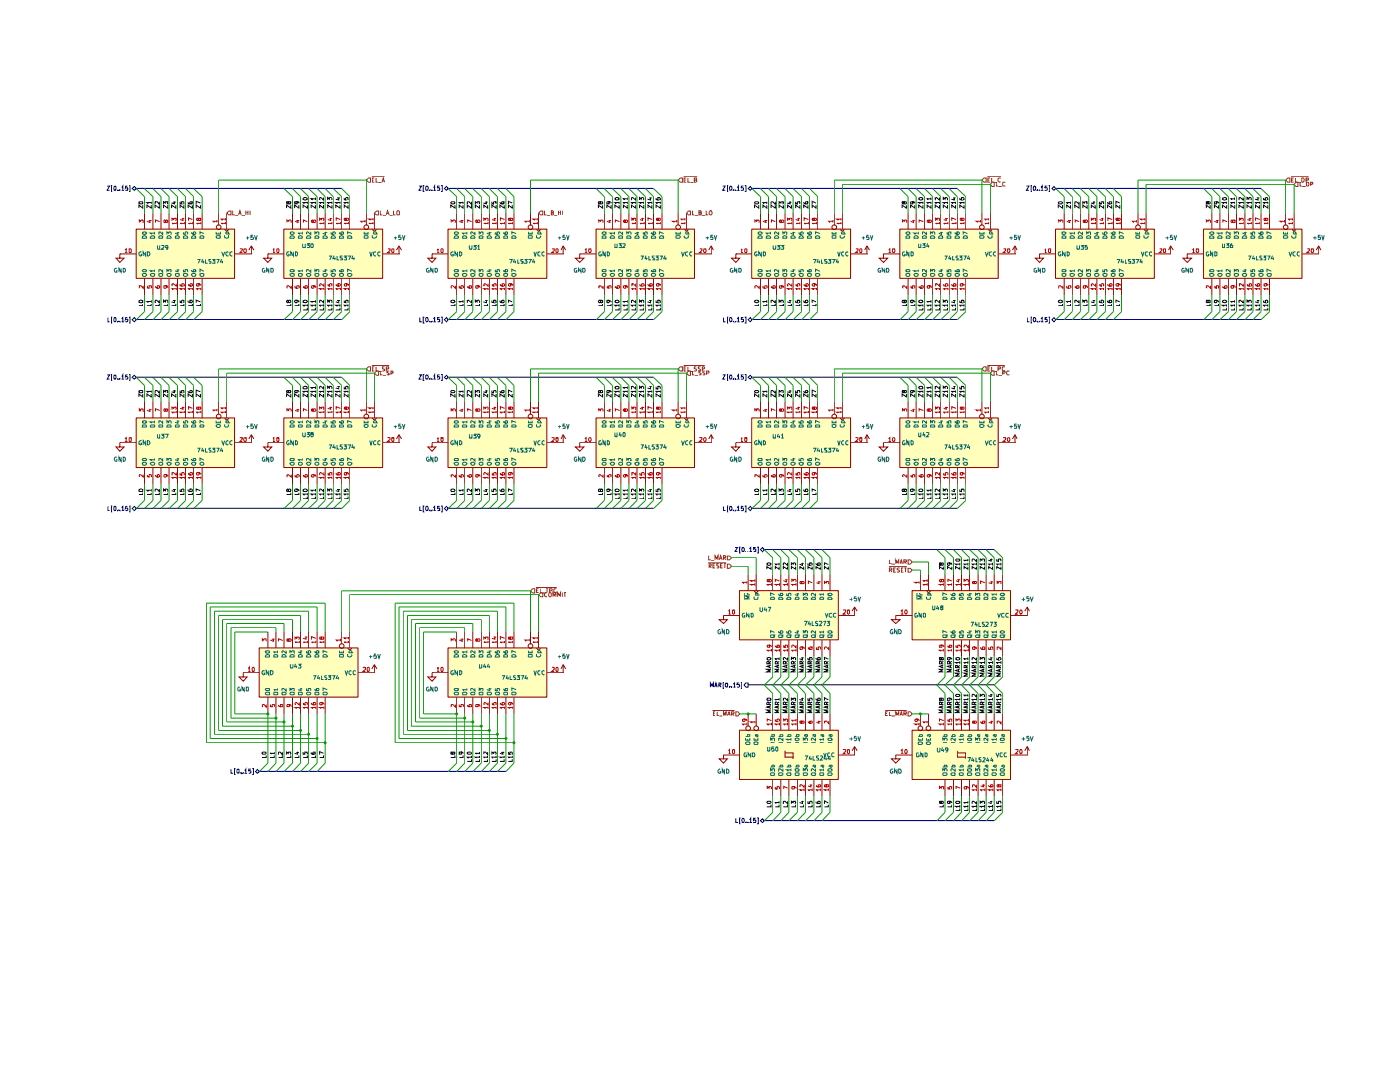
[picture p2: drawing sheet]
<svg xmlns="http://www.w3.org/2000/svg" width="279mm" height="216mm" viewBox="0 0 279 216" stroke-linecap="round" stroke-linejoin="round" font-family="sans-serif">
<g fill="#ffb">
<path d="M51.8 129.3h19.7v9.8h-19.7z"/>
<path d="M89.4 129.3h19.8v9.8h-19.8z"/>
<path d="M182.1 145.8h19.6v9.8h-19.6z"/>
<path d="M147.6 145.8h19.7v9.8h-19.7z"/>
<path d="M182.1 117.9h19.6v9.8h-19.6z"/>
<path d="M147.6 117.9h19.7v9.8h-19.7z"/>
<path d="M89.4 45.8h19.8v9.8h-19.8z"/>
<path d="M89.4 83.4h19.8v9.9h-19.8z"/>
<path d="M240.2 45.8h19.7v9.8h-19.7z"/>
<path d="M210.7 45.8h19.7v9.8h-19.7z"/>
<path d="M56.7 83.4h19.7v9.9h-19.7z"/>
<path d="M56.7 45.8h19.7v9.8h-19.7z"/>
<path d="M27.2 45.8h19.7v9.8h-19.7z"/>
<path d="M27.2 83.4h19.7v9.9h-19.7z"/>
<path d="M119 45.8h19.6v9.8h-19.6z"/>
<path d="M150.1 45.8h19.7v9.8h-19.7z"/>
<path d="M179.6 45.8h19.7v9.8h-19.7z"/>
<path d="M150.1 83.4h19.7v9.9h-19.7z"/>
<path d="M119 83.4h19.6v9.9h-19.6z"/>
<path d="M179.6 83.4h19.7v9.9h-19.7z"/>
</g>
<g fill="none" stroke="#910000" stroke-width=".2">
<path d="M48.6 134.2v.9h.7l-.7 .8-.9-.8h.9M48.6 134.2h.1M48.6 134.2h3.2M51.7 129.3h19.8v9.8h-19.8zM53.5 126.1v3.2M53.5 139.1v3.3M55.1 126.1v3.2M55.1 139.1v3.3M56.7 126.1v3.2M56.7 139.1v3.3M58.4 126.1v3.2M58.4 139.1v3.3"/>
<path d="M60 126.1v3.2M60 139.1v3.3M61.6 126.1v3.2M61.6 139.1v3.3M63.3 126.1v3.2M63.3 139.1v3.3M64.9 126.1v3.2M64.9 139.1v3.3M68.2 126.1v2.5M69.4 129.3l.4 .4 .4-.4M69.8 126.1v3.2M71.5 134.2h3.2"/>
<path d="M74.7 134.2h.1M74.7 132.6l-.5 .9M74.7 132.6v1.6M74.7 132.6l.5 .9"/>
<circle cx="68.2" cy="128.9" r=".47"/>
</g>
<g fill="none" stroke="#006665" stroke-width=".2">
<path d="M52.8 133.9l-.1-.1a.39 .39 0 0 0-.4 .4 .39 .39 0 0 0 .5 .4v-.3h-.2M53 138.3l.1-.2h.6l.1 .5h-.7zM53 130a.5 .5 0 0 1 .8 .2 .48 .48 0 0 1-.5 .1 .48 .48 0 0 1-.3-.3zM53 130.8l.4-.2 .3 .1 .1 .4h-.8zM53.1 137.4h.5l.2 .1v.2l-.7 .1-.1-.2zM53.6 133.8v.9l-.5-.9v.9M54 133.8l.5 .2v.4l-.3 .3h-.2zM54.6 130.8l.4-.2 .3 .1 .1 .4h-.8zM54.6 138.2l.7-.1 .1 .5h-.7zM55.4 130.1h-.8l.3 .2M55.4 137.6h-.8l.3 .2M55.4 129.8v.5"/>
<path d="M55.4 137.4v.4M56.3 138.1h.6l.2 .4-.2 .1h-.6zM56.3 130.7a.51 .51 0 0 1 .8 .4h-.8zM57.1 137.4v.5l-.5-.5h-.3v.4M57.1 129.8v.5l-.6-.5-.2 .2v.3M57.9 130.3v-.5l.3 .3 .2-.3 .3 .1-.1 .4M57.9 138.3l.1-.2h.6l.1 .5h-.7zM57.9 137.9v-.5l.3 .2 .1-.2h.3v.5M58 130.8l.3-.2 .3 .1 .1 .4h-.8zM59.6 130.8l.3-.2 .3 .1 .1 .4h-.7zM59.6 138.1h.6l.1 .5h-.7zM59.8 137.5h.5"/>
<path d="M59.8 129.9h.5M60.1 137.3v.5l-.6-.2M60.1 129.8v.5l-.6-.2M61.2 129.9v.4h.4l-.1-.4 .3-.1 .2 .2-.1 .3M61.2 138.3l.1-.2h.5l.2 .4-.2 .1h-.5zM61.2 137.4v.4h.4v-.4h.3v.4M61.3 130.8l.4-.2 .2 .2 .1 .3h-.8zM62.9 137.5v.2l.6 .1v-.4h-.3l-.1 .2 .2 .2M62.9 130.8l.3-.2 .3 .1 .1 .4h-.7zM62.9 129.9v.3l.3 .1h.4v-.4l-.3-.1-.2 .2 .2 .3M62.9 138.1h.6l.1 .5h-.7zM64.5 130.8a.48 .48 0 0 1 .5-.2 .48 .48 0 0 1 .3 .5h-.8z"/>
<path d="M64.5 138.2l.6-.1 .2 .4-.2 .1h-.5zM65.3 130.2l-.8-.4v.5M65.3 137.6l-.8-.3v.6M67.8 130.7l.6-.1 .1 .4-.6 .1zM67.8 129.8v.5h.7v-.5M68.1 130v.3M68.9 133.8l.2 .9 .3-.9M69.5 130.6l-.1 .3a.5 .5 0 0 0 .8-.1l-.1-.2M69.6 130.3h.9M69.7 130.3l-.1-.3 .2-.2 .4 .2-.1 .3M70.1 133.9l-.2-.1-.3 .2v.4l.3 .3 .2-.1M71 133.9l-.3-.1-.2 .2 .1 .6h.4"/>
</g>
<g fill="none" stroke="#b90000" stroke-width=".2">
<path d="M49.6 133.4l.1-.3v.9M49.6 134h.4M50.5 133.1l.3 .2-.1 .7h-.3l-.1-.2v-.5zM52.4 128v-.5l.2 .2 .2-.2h.2l.1 .5M54.2 127.5h.6M54.6 127.5v.5l-.6-.3M56.4 127.8l-.8-.3v.5M57.6 127.6l.2-.1 .3 .1-.1 .4h-.2l-.2-.1v-.4h-.3v.4l.1 .1 .2-.2M58.9 127.6v-.5l.3 .3v-.3h.4v.5M59.7 128.1h-.8l.2 .2M59.7 127.9v.4M60.8 127.1h.5"/>
<path d="M61.1 127v.5l-.6-.1M61.3 128.1h-.7l.1 .2M61.3 127.9v.4M63 128.1h-.8l.2 .2M63 127.4l-.8-.4v.6M63 127.9v.4M64.1 127.2h.5v.3h-.4l-.1-.4-.3 .1 .1 .3 .2-.1M64.6 128.1h-.8l.2 .2M64.6 127.9v.4M67.9 127.7h-.8l.2 .3M67.9 127.5v.5M69.6 128.1h-.9l.3 .2"/>
<path d="M69.6 127.3h-.9l.3 .2M69.6 127.1v.4M69.6 127.9v.4M72.4 133.2h.5v.4l-.5 .4h.5M73.4 133.1l.3 .2-.1 .7h-.2l-.1-.2v-.5zM53.1 140.6v.5l-.4-.5-.3 .1v.3M54 140.6v.4h.4l-.1-.3 .4-.1v.4M55.6 140.7v.1l.2 .2h.6l-.1-.4h-.3l-.1 .3 .2 .1M57.6 140.6l.2 .3-.5 .1 .1-.4 .6 .1 .1 .3M59.7 141.2h-.8l.2 .2M59.7 140.2v.5l-.6-.5-.2 .1 .1 .4M59.7 141v.4"/>
<path d="M60.6 140.2v.4l.3 .1-.1-.4 .2-.1h.3v.5M61.3 141.2h-.7l.1 .2M61.3 141v.4M62.2 140.2v.3l.3 .2h.4l.1-.4-.4-.1v.5M63 141.2h-.8l.2 .2M63 141v.4M64.1 140.2h.2v.4l-.3 .1-.2-.2 .2-.3h.5l.1 .4M64.6 141.2h-.8l.2 .2M64.6 141v.4"/>
</g>
<g fill="none" stroke="#0f0f0f" stroke-width=".2">
<path d="M99.8 78l.2 .4h.5v-.5l-.4 .1v.3l.2 .1M100.6 78.6v.6l-.8-.6v.6M96.8 97.7h.5M97.1 97.6v.5l-.6-.2M97.3 98.3v.4h-.7M62.1 150.2l.2 .3h.6v-.4l-.5 .1v.2l.2 .1M62.9 150.7v.5h-.8M64.6 150.7v.5h-.8M64.6 150.3l-.8-.3v.6M90.3 150.2l.1-.1h.3l.1 .1-.1 .3h-.3l-.1-.3-.3-.1v.4l.3-.2M90.8 150.7v.5h-.8M92 150.1l.1 .4h-.5v-.4h.6l.2 .3"/>
<path d="M92.4 150.7v.5h-.8M93.3 150.2l.6-.1 .2 .2-.2 .2h-.5l-.1-.1zM94.1 151.5v.4h-.8M94.1 151.1h-.8l.2 .2M94.1 150.8v.5"/>
</g>
<path d="M88.7 101.5l.4-.5 .3 .5-.3 .4z" fill="#fff"/>
<path d="M83.8 101v.9h.4M84.7 101h-.2v1.1h.2M85 101a.43 .43 0 0 1 .5 .4 .43 .43 0 0 1-.4 .5l-.1-.2zM85.8 101.8v.1M86.1 101.8v.1M86.5 101.3l.2-.3v.9M86.5 101.9h.5M87.8 101h-.5v.5h.5v.3h-.5M88 101h.3v1.1h-.3M89.1 101l.3 .5-.3 .4-.4-.4z" fill="none" stroke="#00008a" stroke-width=".2"/>
<g fill="none" stroke="#910000" stroke-width=".2">
<path d="M86.2 134.2v.9h.8l-.8 .8-.8-.8h.8M86.2 134.2h.1M86.2 134.2h3.2M89.4 129.3h19.7v9.8h-19.7zM91.1 126.1v3.2M91.1 139.1v3.3M92.7 126.1v3.2M92.7 139.1v3.3M94.4 126.1v3.2M94.4 139.1v3.3M96.1 126.1v3.2M96.1 139.1v3.3"/>
<path d="M97.7 126.1v3.2M97.7 139.1v3.3M99.3 126.1v3.2M99.3 139.1v3.3M101 126.1v3.2M101 139.1v3.3M102.6 126.1v3.2M102.6 139.1v3.3M105.9 126.1v2.5M107.1 129.3l.4 .4 .4-.4M107.5 126.1v3.2M109.2 134.2h3.2"/>
<circle cx="105.9" cy="128.9" r=".47"/>
</g>
<g fill="none" stroke="#006665" stroke-width=".2">
<path d="M90.5 133.9l-.1-.1a.39 .39 0 0 0-.4 .4 .39 .39 0 0 0 .5 .4v-.3h-.2M90.6 138.3l.2-.2h.6l.1 .5h-.7zM90.6 137.5l.2-.1h.5l.2 .1v.2l-.7 .1zM90.6 130a.5 .5 0 0 1 .9 .2 .48 .48 0 0 1-.5 .1 .48 .48 0 0 1-.4-.3zM90.7 130.8l.4-.2 .3 .1 .1 .4h-.9zM91.3 133.8v.9l-.5-.9v.9M91.7 133.8l.5 .2v.4l-.3 .3h-.2zM92.3 130.8a.48 .48 0 0 1 .6-.2 .48 .48 0 0 1 .3 .5h-.9zM92.4 138.1h.6l.2 .4-.2 .1h-.6zM93.2 130.1h-.9l.3 .2M93.2 137.6h-.9l.3 .2M93.2 129.8v.5"/>
<path d="M93.2 137.4v.4M93.9 138.3l.2-.2h.5l.2 .4-.2 .1h-.5zM94 130.8l.4-.2 .3 .2 .1 .3h-.9zM94.8 137.4v.5l-.5-.5h-.3v.4M94.8 129.8v.5l-.6-.5-.3 .2 .1 .3M95.6 130.8l.4-.2 .3 .1 .1 .4h-.8zM95.6 130.3v-.5l.3 .3 .2-.3 .3 .1-.1 .4M95.6 138.2l.7-.1 .1 .5h-.7zM95.6 137.9v-.5l.3 .2 .1-.2h.3v.5M97.2 138.2l.7-.1 .2 .4-.2 .1h-.6zM97.2 130.8a.48 .48 0 0 1 .6-.2 .48 .48 0 0 1 .3 .5h-.9zM97.5 137.5h.6"/>
<path d="M97.5 129.9h.6M97.7 137.3v.5l-.5-.2M97.7 129.8v.5l-.5-.2M98.8 129.9v.4h.5l-.1-.4 .3-.1 .2 .2-.1 .3M98.8 138.3l.2-.2h.6l.1 .4-.1 .1h-.6zM98.8 137.4v.4h.5l-.1-.3 .4-.1v.4M98.9 130.8a.43 .43 0 0 1 .5-.2 .43 .43 0 0 1 .3 .5h-.9zM100.5 137.5l.2 .3h.5v-.4h-.3l-.1 .2 .2 .2M100.5 130.8l.4-.2 .3 .1 .1 .4h-.8zM100.5 129.9v.3l.4 .1h.4v-.4l-.3-.1-.2 .2 .2 .3M100.6 138.1h.6l.1 .5h-.7zM102.1 130.8a.48 .48 0 0 1 .6-.2 .48 .48 0 0 1 .3 .5h-.9z"/>
<path d="M102.2 138.1h.6l.2 .4-.2 .1h-.6zM103 130.2l-.9-.4v.5M103 137.6l-.9-.3v.6M105.4 129.8v.5h.8v-.5M105.5 130.6h.6l.1 .4-.7 .1zM105.8 130v.3M106.5 133.8l.3 .9 .3-.9M107.1 130.6v.3a.42 .42 0 0 0 .5 .2 .42 .42 0 0 0 .2-.5M107.3 130.3h.9M107.4 130.3l-.1-.3 .2-.2 .4 .2-.1 .3M107.8 133.9l-.1-.1a.39 .39 0 0 0-.4 .5 .39 .39 0 0 0 .5 .3M108.7 133.9l-.3-.1-.2 .2v.4l.2 .3 .3-.1"/>
</g>
<g fill="none" stroke="#b90000" stroke-width=".2">
<path d="M87.2 133.4l.2-.3v.9M87.2 134h.5M88.2 133.1l.2 .2-.1 .7h-.2l-.1-.2v-.5zM90 128v-.5l.4 .2 .1-.2h.2l.2 .1-.1 .4M91.9 127.5h.6M92.2 127.5v.5l-.6-.3M94.1 127.8l-.8-.3v.5M95.3 127.6l.2-.1 .3 .1-.2 .4h-.1l-.2-.5h-.3v.4l.1 .1 .2-.2M96.6 127.6v-.5l.3 .3v-.3h.5l-.1 .5M97.4 128.1h-.8l.2 .2M97.4 127.9v.4M98.5 127.1h.5"/>
<path d="M98.8 127v.5l-.6-.1M99 128.1h-.7l.1 .2M99 127.9v.4M100.7 128.1h-.8l.2 .2M100.7 127.4l-.8-.4v.6M100.7 127.9v.4M101.8 127.2l.5-.1-.1 .4h-.3l-.1-.4-.3 .1 .1 .3h.2v-.1M102.3 128.1h-.8l.2 .2M102.3 127.9v.4M105.6 127.7h-.8l.2 .3M105.6 127.5v.5M107.2 128.1h-.8l.2 .2"/>
<path d="M107.2 127.3h-.8l.2 .2M107.2 127.1v.4M107.2 127.9v.4M110.2 133.2h.4v.4l-.5 .4h.5M111.1 133.1l.3 .2-.1 .7h-.3v-.2v-.5zM90.9 140.6v.5l-.5-.5-.4 .1 .1 .3M91.6 140.6v.4h.5v-.4h.3v.4M93.3 140.7v.2l.2 .1h.6l-.1-.4h-.3l-.1 .3 .2 .1M95.3 140.6l.2 .3-.5 .1v-.4l.7 .1 .1 .3M97.4 141.2h-.8l.2 .2M97.4 140.2v.5l-.6-.5-.2 .1v.4M97.4 141v.4"/>
<path d="M98.3 140.2v.4l.3 .1-.1-.4 .2-.1h.3l-.1 .5M99 141.2h-.7l.1 .2M99 141v.4M99.9 140.2v.3l.6 .2 .2-.2-.2-.3h-.3v.4l.2 .1M100.7 141.2h-.8l.2 .2M100.7 141v.4M101.8 140.2h.2v.4l-.4 .1-.1-.2 .1-.3 .7 .1v.3M102.3 141.2h-.8l.2 .2M102.3 141v.4"/>
</g>
<g fill="none" stroke="#0f0f0f" stroke-width=".2">
<path d="M52.4 150.1h.6l.1 .2-.1 .2h-.6l-.1-.2zM53.1 150.7v.5h-.8M59.1 150.2h.5M59.4 150v.5l-.6-.2M59.6 150.7v.5h-.8M60.5 150.1v.4h.3v-.4h.5v.4M61.3 150.7v.5h-.8M95.7 151.5v.4h-.8M95.7 151.1h-.8l.2 .2M95.7 150.3h-.8l.2 .2M95.7 150.1v.4M95.7 150.8v.5"/>
<path d="M97.3 151.5v.4h-.7M97.3 151.1h-.7l.1 .2M97.3 150.1v.5l-.4-.5h-.3v.4M97.3 150.8v.5M98.2 150.6v-.5l.3 .2 .1-.2h.3v.5M99 151.5v.4h-.8M99 151.1h-.8l.2 .2M99 150.8v.5M100 150.2h.6M100.4 150v.5l-.6-.2M100.6 151.5v.4h-.8M100.6 151.1h-.8l.2 .2"/>
<path d="M100.6 150.8v.5"/>
</g>
<path d="M51.3 153.5l.5 .5-.5 .3-.3-.3z" fill="#fff"/>
<path d="M46.1 153.5v.8h.4M47 153.4h-.2v1.2h.2M47.5 153.5h.2v.7l-.2 .1-.2-.2v-.5zM48.1 154.2v.1M48.5 154.2v.1M48.8 153.7l.3-.2v.8M48.8 154.3h.5M50.1 153.5h-.4v.4h.4v.3h-.4M50.3 153.4h.3v1.2h-.3M51.3 153.5l.5 .5-.5 .3-.3-.3z" fill="none" stroke="#00008a" stroke-width=".2"/>
<g fill="none" stroke="#0f0f0f" stroke-width=".2">
<path d="M183.4 97.7a.48 .48 0 0 1 .8 .2l-.2 .2h-.5l-.2-.2zM184.2 99.1v.4h-.9M184.2 98.6h-.9l.3 .2M184.2 98.4v.4M185.8 99.1v.4h-.8M185.8 98.6h-.8l.2 .2M185.8 97.8h-.8l.2 .3M185.8 97.6v.5M185.8 98.4v.4M187.5 99.1v.4h-.9M187.5 98.6h-.9l.3 .2M187.5 97.6v.5l-.6-.5-.3 .1 .1 .4"/>
<path d="M187.5 98.4v.4M188.3 98.1v-.5l.3 .3v-.2l.3-.1 .2 .1-.1 .4M189.1 99.1v.4h-.8M189.1 98.6h-.8l.2 .2M189.1 98.4v.4M190.2 97.7h.5M190.5 97.6v.5l-.6-.2M190.7 99.1v.4h-.8M190.7 98.6h-.8l.2 .2M190.7 98.4v.4M191.6 97.7v.4h.4l-.1-.4 .3-.1 .2 .1-.1 .4M192.4 99.1v.4h-.8"/>
<path d="M192.4 98.6h-.8l.2 .2M192.4 98.4v.4M187.8 112.5l.2-.2 .3 .1v.3l-.2 .1-.3-.1-.1-.4-.2 .1 .1 .4 .2-.2M188.3 113.1v.5l-.8-.5v.5M189.4 112.3l.2 .3-.2 .2-.3-.1v-.3l.2-.1 .6 .1v.3M189.9 113.1v.5l-.8-.5v.5M187.8 139.5l.1-.2 .4 .1v.3h-.5l-.1-.4-.2 .1v.3h.3M54.7 150.7v.5h-.8M54.7 150.3h-.8l.2 .2M54.7 150.1v.4M56.3 150.7v.5h-.7M56.3 150.1v.5l-.4-.5-.3 .1 .1 .3"/>
<path d="M57.2 150.6v-.5l.3 .2 .1-.2h.4v.5M58 150.7v.5h-.8M155.5 159.9v.4M187.9 140.6v-.4l-.3-.1-.1 .5h.8M188 140.9v.4M188.3 141.7h-.8l.5 .2-.5 .3h.8M188.3 140.8l-.8 .3 .8 .2M188.3 140.1l-.4 .2M189.4 159.9l.2 .3-.4 .1v-.4h.5l.2 .3M193.2 159.9v.4M194.9 159.9v.5l-.6-.5-.3 .1 .1 .3M197.6 160h.5"/>
<path d="M197.8 159.8v.5l-.6-.2M198.9 159.9v.4h.4v-.4h.4v.4M153 160.1l.2-.2h.5l.2 .2-.2 .2h-.5zM153.9 160.6v.4h-.9M155.5 160.6v.4h-.8M155.5 160.1h-.8l.2 .2M187.8 160.1l.1-.2 .4 .1v.2l-.4 .1-.2-.4h-.1l-.1 .3h.3M188.3 160.6v.4h-.8M189.9 160.6v.4h-.8M190.7 160.1l.2-.2h.5l.2 .1v.2l-.7 .1zM191.6 161.3v.5h-.9M191.6 160.9h-.9l.3 .3"/>
<path d="M191.6 160.7v.5M193.2 161.3v.5h-.8M193.2 160.9h-.8l.2 .3M193.2 160.1h-.8l.2 .2M193.2 160.7v.5M194.9 161.3v.5h-.9M194.9 160.9h-.9l.3 .3M194.9 160.7v.5M195.6 160.4v-.5l.4 .2v-.2h.4v.5M196.5 161.3v.5h-.9M196.5 160.9h-.9l.3 .3M196.5 160.7v.5"/>
<path d="M198.1 161.3v.5h-.8M198.1 160.9h-.8l.2 .3M198.1 160.7v.5M199.8 161.3v.5h-.9M199.8 160.9h-.9l.3 .3M199.8 160.7v.5"/>
</g>
<g fill="none" stroke="#910000" stroke-width=".2">
<path d="M178.8 150.7h3.3M182 145.7h19.7v9.8h-19.7zM183.7 142.4v2.5M185.3 142.4v2.5M188.6 142.4v3.4M188.6 155.6v3.3M190.3 142.4v3.4M190.3 155.6v3.3M191 150.2h1.7v.9M191 149.8v1.3h1.7v.3M191.9 142.4v3.4M191.9 155.6v3.3"/>
<path d="M193.5 142.4v3.4M193.5 155.6v3.3M195.2 142.4v3.4M195.2 155.6v3.3M196.8 142.4v3.4M196.8 155.6v3.3M198.4 142.4v3.4M198.4 155.6v3.3M200.1 142.4v3.4M200.1 155.6v3.3M201.7 150.7h3.3M205 150.7h.1"/>
<path d="M205 149l-.5 .8M205 149v1.7M205 149l.4 .8"/>
<circle cx="183.7" cy="145.3" r=".47"/>
<circle cx="185.3" cy="145.3" r=".47"/>
</g>
<g fill="none" stroke="#006665" stroke-width=".2">
<path d="M183.3 148.1l.5-.1 .2 .1 .1 .3-.2 .1h-.6zM183.3 147.3v.4h.8v-.4M183.3 146.9h.8M183.3 150.2l-.4 .1v.6l.4 .1 .1-.3h-.1M183.6 146.9v-.3h.4v.3M183.6 147.4v.3M184.2 150.2v.8l-.4-.8v.8M184.6 150.2l.4 .2v.4l-.1 .2h-.3zM184.9 147.3v.4h.8v-.4M185 148.1l.5-.1 .2 .2v.2l-.2 .1h-.5l-.1-.1zM185.3 147.4v.3M185.4 146.6l.1 .4 .2-.1-.1-.3"/>
<path d="M185.7 146.6h-.5v.3M188.2 147.8v-.5l.3 .3v-.2l.3-.1 .2 .1-.1 .4M188.2 154.3l.6-.1 .2 .4-.2 .1h-.5zM188.2 153.9v-.5l.3 .3 .1-.3h.2l.2 .1-.1 .4M188.2 148.1h.8M188.2 146.9h.8M188.2 153h.8M188.5 146.9v-.3h.4v.3M188.5 153v-.3h.4v.3M189.8 154.4l.1-.2h.6l.1 .4-.1 .1h-.6zM189.8 148.1h.8M189.8 146.9h.8"/>
<path d="M189.8 153h.8M190.1 146.9v-.3h.4v.3M190.1 153v-.3h.4v.3M190.6 147.3v.5l-.6-.5-.2 .1 .1 .4M190.6 153.4v.5l-.6-.5-.2 .1 .1 .4M191.5 146.9h.7v-.3h-.5v.3M191.5 154.3l.6-.1 .1 .4-.6 .1zM191.5 153h.7v-.2l-.4-.1-.1 .3M191.5 148.1h.7M192.2 147.5h-.7l.1 .3M192.2 153.6h-.7l.1 .3M192.2 147.3v.5"/>
<path d="M192.2 153.4v.5M193.1 147.4a.4 .4 0 0 1 .4-.2 .4 .4 0 0 1 .3 .4 .42 .42 0 0 1-.4 .2 .42 .42 0 0 1-.3-.4zM193.1 154.3l.7-.1 .1 .4-.1 .1h-.6zM193.1 153.5a.48 .48 0 0 1 .5-.1 .48 .48 0 0 1 .3 .3l-.1 .2h-.6l-.1-.1zM193.1 148.1h.8M193.1 146.9h.8M193.1 153h.8M193.4 146.9v-.3h.4v.3M193.4 153v-.3h.4v.3M194.7 154.4l.2-.2h.5l.1 .4-.6 .1zM194.7 153.9v-.5l.3 .3v-.2l.2-.1 .3 .1-.1 .4M194.7 147.8v-.5l.3 .3v-.2h.5l-.1 .4"/>
<path d="M194.7 148.1h.8M195.2 152.7v.2l.2 .2 .1-.1v-.3h-.4l-.1 .3M195.2 146.6l.2 .4 .1-.1v-.3h-.5v.3M196.4 154.3l.7-.1v.4l-.6 .1zM196.4 148.1h.7M196.8 152.7l.1 .3h.2v-.3h-.4l-.1 .3M196.8 146.6l.1 .3h.2v-.3h-.5v.3M197.1 153.4v.5l-.5-.5-.2 .1 .1 .4M197.1 147.3v.5l-.5-.5-.2 .1 .1 .4M198 154.3l.7-.1 .1 .4-.1 .1h-.6zM198 148.1h.8M198.5 152.7l.1 .4 .2-.2v-.2"/>
<path d="M198.5 146.6l.1 .4 .2-.1v-.3M198.8 150.2l.3 .8 .2-.8M198.8 153.6h-.8l.2 .3M198.8 152.7h-.4l-.2 .2 .1 .1M198.8 147.5h-.8l.2 .3M198.8 146.6h-.5v.3M198.8 147.3v.5M198.8 153.4v.5M199.6 154.4l.2-.2h.6v.4l-.6 .1zM199.6 148.1h.8M199.7 153.5h.7v.3l-.6 .1-.2-.2zM199.7 147.4l.4-.1 .3 .1a.45 .45 0 0 1-.3 .4 .45 .45 0 0 1-.5-.3z"/>
<path d="M200.1 152.7v.2l.2 .2 .1-.1v-.3h-.4l-.1 .3M200.1 146.6l.2 .4 .1-.1v-.3h-.5v.3M200.1 150.2l-.5 .1v.6h.5M200.9 150.2h-.4l-.1 .4 .1 .4 .4-.1"/>
</g>
<g fill="none" stroke="#b90000" stroke-width=".2">
<path d="M179.8 149.8l.2-.2v.8M179.8 150.4h.5M180.6 149.6h.1a.38 .38 0 0 1 .4 .4 .38 .38 0 0 1-.5 .3zM182.9 143.5h.2v.4l-.4 .1-.1-.2 .1-.3h.6l.1 .4M183.4 144.5h-.8l.2 .2M183.4 144.2v.5M185 144.1h-.7l.1 .2M185 143.9v.4M187.5 157.4v-.5l.3 .4v-.3h.5v.4M188.3 144.5h-.8l.2 .2M188.3 143.8l-.8-.3v.5M188.3 144.2v.5"/>
<path d="M189.2 143.5v.4l.3 .1-.1-.4 .2-.1h.3v.5M189.2 157v.4h.3l-.1-.3 .2-.2 .3 .1v.4M189.9 144.5h-.7l.2 .2M189.9 144.2v.5M190.8 144v-.5l.3 .2v-.2h.4l.1 .1v.4M191.6 144.5h-.8l.2 .2M191.6 157.3l-.8-.4v.5M191.6 144.2v.5M192.8 156.9l.1 .4-.4 .1-.1-.3 .2-.2 .6 .2v.2M193.2 144.5h-.8l.3 .2M193.2 143.7h-.8l.3 .3M193.2 143.5v.5"/>
<path d="M193.2 144.2v.5M194.4 144l.4-.1 .1 .3-.4 .1-.2-.4-.2 .1 .1 .3 .2-.2M194.9 157.6h-.8l.2 .3M194.9 156.6v.5l-.5-.5-.3 .1 .1 .3M194.9 157.3v.6M195.7 144l.2 .3h.6v-.4l-.5 .1v.2l.2 .1M196 156.7h.6M196.3 156.5v.5l-.6-.2M196.6 157.6h-.9l.3 .3M196.6 157.3v.6M197.3 156.7v.1l.3 .2h.5v-.4h-.4v.3l.1 .1M197.7 144h.5"/>
<path d="M197.9 143.8v.5l-.6-.2M198.2 157.6h-.9l.3 .3M198.2 157.3v.6M199.3 156.8l.1-.2h.4v.4h-.4l-.1-.4-.3 .1 .1 .3 .2-.1M199.8 157.6h-.8l.3 .3M199.8 143.9v.5l-.5-.5-.3 .1 .1 .3M199.8 157.3v.6M202.7 149.6h.5v.3l-.6 .5h.6M203.7 149.6a.39 .39 0 0 1 .3 .4 .39 .39 0 0 1-.4 .3l-.1-.4z"/>
</g>
<path d="M152.2 163.4l.3 .4-.3 .3-.4-.3z" fill="#fff"/>
<path d="M146.9 163.3v.8h.4M147.8 163.2h-.2v1.2h.2M148.1 163.4l.1-.1a.43 .43 0 0 1 .3 .4 .43 .43 0 0 1-.4 .4zM148.9 164v.1M149.2 164v.1M149.6 163.5l.2-.2v.8M149.6 164.1h.5M150.8 163.3h-.4v.4h.4l-.1 .4-.3-.1M151.1 163.2h.2v1.2h-.2M151.8 163.8l.4-.4 .3 .4-.3 .3z" fill="none" stroke="#00008a" stroke-width=".2"/>
<g fill="none" stroke="#0f0f0f" stroke-width=".2">
<path d="M162.9 98.3v.4h-.8M162.9 97.9l-.8-.3v.5M157.2 159.9v.5l-.5-.5-.4 .1 .1 .3M159.9 160h.5M160.1 159.8v.5l-.5-.2M161.2 159.9v.4h.5v-.4h.3v.4M162.9 160v.1l.2 .2h.5v-.4l-.4 .1v.2l.2 .1M157.2 160.6v.4h-.9M157.9 160.4v-.5l.4 .2 .1-.2h.3v.5M158.8 160.6v.4h-.9M160.4 160.6v.4h-.8M162.1 160.6v.4h-.9"/>
<path d="M163.7 160.6v.4h-.8M165.3 160.6v.4h-.8M165.3 160.2l-.8-.4v.6"/>
</g>
<g fill="none" stroke="#910000" stroke-width=".2">
<path d="M144.4 150.7h3.2M147.6 145.7h19.7v9.8h-19.7zM149.3 142.4v2.5M150.9 142.4v2.5M154.2 142.4v3.4M154.2 155.6v3.3M155.8 142.4v3.4M155.8 155.6v3.3M156.7 150.2h1.6v.9M156.7 149.8v1.3h1.6v.3M157.4 142.4v3.4M157.4 155.6v3.3"/>
<path d="M159.1 142.4v3.4M159.1 155.6v3.3M160.7 142.4v3.4M160.7 155.6v3.3M162.4 142.4v3.4M162.4 155.6v3.3M164 142.4v3.4M164 155.6v3.3M165.6 142.4v3.4M165.6 155.6v3.3M167.3 150.7h3.3M170.6 150.7h.1"/>
<path d="M170.6 149l-.6 .8M170.6 149v1.7M170.6 149l.5 .8M178.8 150.7v.7h.8l-.8 .9-.9-.9h.9M178.8 150.7h.1"/>
<circle cx="149.3" cy="145.3" r=".47"/>
<circle cx="150.9" cy="145.3" r=".47"/>
</g>
<g fill="none" stroke="#006665" stroke-width=".2">
<path d="M148.8 148.2l.6-.2 .2 .1v.4h-.6zM148.8 147.3v.4h.8v-.4M148.8 146.9h.8v-.3h-.5v.3M149 150.2h-.4l-.1 .4 .1 .4h.4v-.3h-.2M149.2 147.4v.3M149.8 150.2v.8l-.5-.8v.8M150.2 150.2l.4 .1 .1 .4-.2 .3h-.3zM150.5 148.1h.8v.4h-.7zM150.5 147.3v.4h.8v-.4M150.8 147.4v.3M150.9 146.6l.1 .3h.3v-.3h-.5v.3M153.8 147.8v-.5l.2 .3 .2-.3 .4 .1-.1 .4"/>
<path d="M153.8 146.9h.8v-.3h-.6v.3M153.8 154.3l.7-.1 .1 .4-.7 .1zM153.8 153.9v-.5l.2 .3 .2-.3 .4 .1-.1 .4M153.8 153h.8v-.2l-.5-.1-.1 .3M153.8 148.1h.8M155.4 154.3l.7-.1 .1 .4-.1 .1h-.6zM155.4 148.1h.8M155.4 146.9h.8M155.4 153h.8M155.7 146.9v-.3h.5v.3M155.7 153v-.3h.5v.3M156.2 147.3v.5l-.5-.5-.3 .1 .1 .4"/>
<path d="M156.2 153.4v.5l-.5-.5-.3 .1 .1 .4M157 154.4l.2-.2h.6l.1 .4-.1 .1h-.6zM157 148.1h.9M157 146.9h.9M157 153h.9M157.3 146.9v-.3h.5v.3M157.3 153v-.3h.5v.3M157.9 147.5h-.9l.3 .3M157.9 153.6h-.9l.3 .3M157.9 147.3v.5M157.9 153.4v.5M158.7 147.4l.5-.1 .3 .1v.2l-.3 .2-.5-.1z"/>
<path d="M158.7 146.9h.8v-.3h-.5v.3M158.7 154.3l.7-.1 .1 .4-.7 .1zM158.7 153.5l.5-.1 .3 .1v.3l-.7 .1zM158.7 153h.8v-.2l-.5-.1v.3M158.7 148.1h.8M160.3 154.3l.7-.1 .2 .4-.2 .1h-.6zM160.3 153.9v-.5l.4 .3v-.2l.3-.1 .2 .1-.1 .4M160.3 147.8v-.5l.4 .3v-.2l.3-.1 .2 .1-.1 .4M160.3 148.1h.9M160.7 152.7l.2 .4 .3-.2-.1-.2M160.7 146.6l.2 .4 .3-.1-.1-.3M161.2 152.7h-.5l-.1 .2 .1 .1"/>
<path d="M161.2 146.6h-.5v.3M161.9 154.4l.2-.2h.6l.1 .4-.1 .1h-.6zM161.9 148.1h.9M162.4 152.7l.2 .4 .2-.2-.1-.2M162.4 146.6l.2 .4 .2-.1-.1-.3M162.8 153.4v.5l-.6-.5-.3 .1 .1 .4M162.8 152.7h-.5v.3M162.8 147.3v.5l-.6-.5-.3 .1 .1 .4M162.8 146.6h-.5v.3M163.6 154.3l.7-.1 .1 .4-.7 .1zM163.6 148.1h.8M164 152.7l.2 .4 .2-.1v-.3h-.4l-.1 .3"/>
<path d="M164 146.6l.2 .4 .2-.1v-.3h-.5v.3M164.4 153.6h-.8l.2 .3M164.4 150.2l.2 .8 .3-.8M164.4 147.5h-.8l.2 .3M164.4 147.3v.5M164.4 153.4v.5M165.2 154.3l.7-.1 .2 .4-.2 .1h-.6zM165.2 153.5a.48 .48 0 0 1 .5-.1 .48 .48 0 0 1 .4 .3l-.2 .2h-.5l-.2-.1zM165.2 147.4a.4 .4 0 0 1 .5-.2 .4 .4 0 0 1 .3 .4 .42 .42 0 0 1-.5 .2 .42 .42 0 0 1-.3-.4zM165.2 148.1h.9M165.6 150.2h-.3l-.2 .4 .2 .4 .3-.1M165.7 152.7l.1 .4 .3-.2-.1-.2"/>
<path d="M165.7 146.6l.1 .4 .3-.1-.1-.3M166.1 152.7h-.5l-.1 .2 .1 .1M166.1 146.6h-.5v.3M166.5 150.2h-.3l-.2 .2v.4l.2 .2 .3-.1"/>
</g>
<g fill="none" stroke="#b90000" stroke-width=".2">
<path d="M145.4 149.8l.2-.2v.8M145.4 150.4h.4M146.3 149.6h.2l.1 .1v.5l-.2 .2-.2-.2zM148.5 143.5l.2 .3-.2 .2-.3-.1v-.4h.2h.6l.1 .4M149.1 144.5h-.9l.3 .2M149.1 144.2v.5M150.7 144.1h-.9l.3 .2M150.7 143.9v.4M153.1 157.4v-.5l.4 .4v-.3l.3-.1 .2 .2-.1 .3M154 144.5h-.9l.3 .2M154 143.8l-.9-.3v.5M154 144.2v.5"/>
<path d="M154.7 143.5v.4l.4 .1v-.5h.3l.2 .1-.1 .4M154.7 157v.4h.4v-.4l.3-.1 .2 .2-.1 .3M155.6 144.5h-.9l.3 .2M155.6 144.2v.5M156.4 144v-.5l.3 .2 .1-.2h.4l-.1 .5M157.2 144.5h-.8l.2 .2M157.2 157.3l-.8-.4v.5M157.2 144.2v.5M158.4 156.9l.1 .1v.3l-.4 .1-.1-.4 .2-.1h.3l.4 .3v.1M158.9 144.5h-.9l.3 .2M158.9 143.7h-.9l.3 .3M158.9 143.5v.5"/>
<path d="M158.9 144.2v.5M160 144l.4-.1 .1 .3-.4 .1-.1-.4-.4 .1 .1 .3h.3v-.2M160.5 157.6h-.9l.3 .3M160.5 156.6v.5l-.5-.5h-.3v.4M160.5 157.3v.6M161.3 144l.2 .3h.5v-.4l-.4 .1 .2 .3M161.6 156.7h.5M161.8 156.5v.5l-.6-.2M162.1 157.6h-.8l.2 .3M162.1 157.3v.6M162.9 156.7v.2l.2 .1h.6v-.4l-.4 .1v.2l.1 .1M163.2 144h.6"/>
<path d="M163.4 143.8v.5l-.5-.2M163.8 157.6h-.9l.3 .3M163.8 157.3v.6M165 156.8v-.2l.4 .1-.1 .3h-.3l-.1-.4h-.3l-.1 .3h.5M165.4 157.6h-.9l.3 .3M165.4 143.9v.5l-.4-.5-.5 .1 .1 .3M165.4 157.3v.6M168.4 149.6h.3l.1 .3-.5 .5h.5M169.2 149.6h.3v.1v.5l-.1 .2-.3-.2z"/>
</g>
<path d="M181.2 113.4h.4l.5 .3-.5 .5h-.4z" fill="#fff"/>
<path d="M177.4 113.1h3.6M177.5 113.7h.4l.1-.2-.2-.2h-.3v.9M177.8 113.7l.2 .5M178.3 113.7h.3M178.8 113.3h-.5v.9h.5M179.5 113.4l-.3-.1-.2 .2 .5 .4-.1 .3-.4-.1M179.9 113.7h.2M180.3 113.3h-.4v.9h.4M180.5 113.3h.5M180.7 113.3v.9M181.2 113.4h.4l.5 .3-.5 .5h-.4z" fill="none" stroke="#765500" stroke-width=".2"/>
<path d="M181.2 111.7h.4l.5 .4-.5 .5h-.4z" fill="#fff"/>
<path d="M177.5 111.7v.8h.4M177.9 112.6h.7M178.8 112.5v-.8l.2 .6 .4-.6v.8M179.6 112.5l.3-.8 .2 .8M179.7 112.3h.3M180.4 112.1h.5v-.3l-.5-.1v.8M180.6 112.1l.3 .4M181.2 111.7h.4l.5 .4-.5 .5h-.4z" fill="none" stroke="#765500" stroke-width=".2"/>
<g fill="none" stroke="#0f0f0f" stroke-width=".2">
<path d="M157.4 97.7h.5M157.7 97.6v.5l-.6-.2M157.9 98.3v.4h-.7M158.8 97.7v.4h.4l-.1-.4 .4-.1 .1 .1v.4M159.6 98.3v.4h-.8M160.4 97.7l.1 .3 .7 .1v-.4l-.1-.1-.4 .1v.3l.2 .1M161.2 98.3v.4h-.8M180.5 97.7v-.1l.4 .1-.1 .4h-.3l-.2-.5-.3 .1 .1 .4h.3l.1-.2M180.9 98.3v.4h-.9M182.1 97.6l.1 .1v.4h-.4l-.1-.4 .2-.1 .6 .1 .1 .3M182.6 98.3v.4h-.9M155.5 113.1v.5l-.8-.5v.5"/>
<path d="M155.5 112.6h-.8l.2 .2M155.5 112.3v.5M162.9 112.4v.2l.3 .2 .5-.1v-.3h-.5v.3l.2 .1M163.7 113.1v.5l-.8-.5v.5M165.3 113.1v.5l-.8-.5v.5M165.3 112.6l-.8-.3v.5M190.7 111.7l.2-.2h.5l.2 .1v.3l-.7 .1zM191.6 113.1v.5l-.9-.5v.5M191.6 112.6h-.9l.3 .2M191.6 112.3v.5M193.2 113.1v.5l-.8-.5v.5M193.2 112.6h-.8l.2 .2"/>
<path d="M193.2 111.8h-.8l.2 .2M193.2 111.5v.5M193.2 112.3v.5M194.9 113.1v.5l-.9-.5v.5M194.9 112.6h-.9l.3 .2M194.9 111.5v.6l-.6-.6-.3 .1 .1 .4M194.9 112.3v.5M195.6 112.1v-.6l.4 .3v-.3h.4v.6M196.5 113.1v.5l-.9-.5v.5M196.5 112.6h-.9l.3 .2M196.5 112.3v.5M197.6 111.6h.5"/>
<path d="M197.8 111.5v.5l-.6-.2M198.1 113.1v.5l-.8-.5v.5M198.1 112.6h-.8l.2 .2M198.1 112.3v.5M198.9 111.5v.5h.4v-.5h.4v.5M199.8 113.1v.5l-.9-.5v.5M199.8 112.6h-.9l.3 .2M199.8 112.3v.5M187.8 131.4l.2-.2 .3 .1v.3l-.3 .1-.4-.5-.1 .4 .2 .1 .1-.2M187.9 132.5v-.4l-.3-.2-.1 .6h.8M188 132.8v.4M188.3 133.6h-.8l.5 .2-.5 .3h.8"/>
<path d="M188.3 132.7l-.8 .3 .8 .3M188.3 131.9l-.4 .4M189.4 131.2l.2 .3-.2 .2-.3-.1v-.3l.2-.1 .6 .2v.2M189.4 139.3l.2 .4h-.5l.1-.4 .7 .1v.3M189.5 132.5v-.5h-.4v.5h.8M189.7 132.8v.4M189.9 133.6h-.8l.6 .2-.6 .3h.8M189.9 132.7l-.8 .3 .8 .3M189.9 131.9l-.4 .4M190.7 138.7l.2-.1h.5h.2v.3l-.7 .1zM190.8 131.3l.4-.1 .4 .2a.38 .38 0 0 1-.5 .3 .38 .38 0 0 1-.3-.4zM191.1 133.2l-.1-.4-.3 .1v.3h.9"/>
<path d="M191.3 133.6v.4M191.6 134.3h-.9l.6 .3-.6 .3h.9M191.6 133.5l-.9 .3 .9 .3M191.6 132.2h-.9l.3 .3M191.6 139.6h-.9l.3 .1M191.6 132.8l-.5 .3M191.6 131.9v.6M191.6 139.3v.4M192.8 133.2l-.1-.4-.3 .1v.3h.8M193 133.6v.4M193.2 134.3h-.8l.6 .3-.6 .3h.8M193.2 133.5l-.8 .3 .8 .3"/>
<path d="M193.2 132.2h-.8l.2 .3M193.2 131.4h-.8l.2 .3M193.2 139.6h-.8l.2 .1M193.2 138.7h-.8l.2 .3M193.2 132.8l-.4 .3M193.2 131.2v.5M193.2 131.9v.6M193.2 138.6v.4M193.2 139.3v.4M194.4 133.2l-.1-.4-.3 .1v.3h.9M194.6 133.6v.4M194.9 134.3h-.9l.6 .3-.6 .3h.9"/>
<path d="M194.9 133.5l-.9 .3 .9 .3M194.9 132.2h-.9l.3 .3M194.9 131.2v.5l-.6-.5-.3 .1 .1 .4M194.9 139.6h-.9l.3 .1M194.9 138.6v.5l-.6-.5h-.3l.1 .4M194.9 132.8l-.5 .3M194.9 131.9v.6M194.9 139.3v.4M195.6 131.7v-.5l.4 .2 .1-.2 .4 .1-.1 .4M195.6 139.1v-.5l.4 .2v-.2h.4v.5M196 133.2v-.4l-.4 .1v.3h.9M196.2 133.6v.4"/>
<path d="M196.5 134.3h-.9l.6 .3-.6 .3h.9M196.5 133.5l-.9 .3 .9 .3M196.5 132.2h-.9l.3 .3M196.5 139.6h-.9l.3 .1M196.5 132.8l-.5 .3M196.5 131.9v.6M196.5 139.3v.4M197.6 131.3h.5M197.6 138.6h.5M197.7 133.2v-.4l-.4 .1v.3h.8M197.8 131.2v.5l-.6-.3M197.8 138.5v.5l-.6-.2"/>
<path d="M197.9 133.6v.4M198.1 134.3h-.8l.6 .3-.6 .3h.8M198.1 133.5l-.8 .3 .8 .3M198.1 132.2h-.8l.2 .3M198.1 139.6h-.8l.2 .1M198.1 132.8l-.4 .3M198.1 131.9v.6M198.1 139.3v.4M198.9 131.3v.3l.4 .1v-.4l.3-.1 .2 .2-.1 .3M198.9 138.6v.4h.4v-.4h.4v.4M199.3 133.2v-.4l-.4 .1v.3h.9M199.5 133.6v.4"/>
<path d="M199.8 134.3h-.9l.6 .3-.6 .3h.9M199.8 133.5l-.9 .3 .9 .3M199.8 132.2h-.9l.3 .3M199.8 139.6h-.9l.3 .1M199.8 132.8l-.5 .3M199.8 131.9v.6M199.8 139.3v.4M189.5 140.6v-.4h-.4v.4h.8M189.7 140.9v.4M189.9 141.7h-.8l.6 .2-.6 .3h.8M189.9 140.8l-.8 .3 .8 .2M189.9 140.1l-.4 .2"/>
<path d="M191.1 140.6v-.4l-.2-.1-.2 .1v.4h.9M191.3 140.9v.4M191.6 141.7h-.9l.6 .2-.6 .3h.9M191.6 140.8l-.9 .3 .9 .2M191.6 140.1l-.5 .2M192.8 140.6v-.4l-.3-.1-.1 .5h.8M193 140.9v.4M193.2 141.7h-.8l.6 .2-.6 .3h.8M193.2 140.8l-.8 .3 .8 .2M193.2 140.1l-.4 .2M194.4 140.6v-.4h-.4v.4h.9M194.6 140.9v.4"/>
<path d="M194.9 141.7h-.9l.6 .2-.6 .3h.9M194.9 140.8l-.9 .3 .9 .2M194.9 140.1l-.5 .2M196 140.6v-.4l-.2-.1-.2 .1v.4h.9M196.2 140.9v.4M196.5 141.7h-.9l.6 .2-.6 .3h.9M196.5 140.8l-.9 .3 .9 .2M196.5 140.1l-.5 .2M197.7 140.6v-.4l-.1-.1-.3 .1v.4h.8M197.9 140.9v.4M198.1 141.7h-.8l.6 .2-.6 .3h.8M198.1 140.8l-.8 .3 .8 .2"/>
<path d="M198.1 140.1l-.4 .2M199.3 140.6v-.4l-.2-.1-.2 .1v.4h.9M199.5 140.9v.4M199.8 141.7h-.9l.6 .2-.6 .3h.9M199.8 140.8l-.9 .3 .9 .2M199.8 140.1l-.5 .2"/>
</g>
<g fill="none" stroke="#910000" stroke-width=".2">
<path d="M182 117.9h19.7v9.8h-19.7zM183.7 114.6v3.3M185 117.9l.3 .4 .4-.4M185.3 114.6v3.3M188.6 114.6v3.3M190.3 114.6v3.3M191.9 114.6v3.3M193.5 114.6v3.3M195.2 114.6v3.3M196.8 114.6v3.3M198.4 114.6v3.3M200.1 114.6v3.3"/>
<path d="M178.8 122.8h3.3M188.6 127.7v3.3M190.3 127.7v3.3M191.9 127.7v3.3M193.5 127.7v3.3M195.2 127.7v3.3M196.8 127.7v3.3M198.4 127.7v3.3M200.1 127.7v3.3M201.7 122.8h3.3M205 122.8h.1M205 121.1l-.5 .9"/>
<path d="M205 121.1v1.7M205 121.1l.4 .9"/>
</g>
<g fill="none" stroke="#006665" stroke-width=".2">
<path d="M183 118.3v1.3M183.5 118.3l.2 .3M183.5 118.6h.6M184.1 118.9h-.8l.6 .3-.6 .3h.8M185 119.1l-.1 .2 .1 .3h.5l.2-.3-.1-.2M185.1 118.7h.9M185.2 118.7v-.3h.4v.3M188.2 119.3l.1-.1h.5l.2 .4h-.8zM189 118.7l-.8-.4v.6M189.8 119.4l.2-.2h.5l.1 .4h-.8zM189.8 118.5l.2 .3h.5v-.4l-.4 .1v.2l.2 .1M191.5 119.3l.1-.1h.5l.1 .4h-.7z"/>
<path d="M191.5 118.4v.4h.3v-.4l.4 .1-.1 .3M193.1 119.3l.1-.1h.5l.2 .4h-.8zM193.3 118.5h.6M193.6 118.3v.5l-.6-.1M194.7 119.4l.2-.2h.5l.1 .4h-.8zM194.7 118.9v-.5l.3 .3 .1-.3h.3v.5M196.4 119.3l.2-.1h.4l.1 .4h-.7zM197.1 118.4v.5l-.4-.5-.3 .1 .1 .3M198 119.3l.2-.1h.4l.2 .4h-.8zM198.8 118.6h-.8l.2 .2M198.8 118.4v.4M199.6 119.4l.3-.2h.4l.1 .4h-.8z"/>
<path d="M199.6 118.6l.2-.2h.5l.1 .1v.2l-.6 .1zM183 122.4h-.3l-.1 .2 .1 .5h.4v-.3h-.2M183.9 122.4v.7l-.5-.7v.7M184.3 122.4l.4 .1-.1 .6h-.3zM188.2 126.8l.6-.1 .2 .3-.2 .2h-.5zM189 126.2l-.8-.3v.5M189.1 126.6l-.3 .4M189.8 126.9l.1-.2h.6l.1 .3-.1 .2h-.6zM189.8 125.9v.2l.3 .3h.4l.1-.2-.1-.3h-.4v.4l.2 .1M190.7 126.6l-.2 .4M191.5 126.8l.6-.1 .1 .4-.6 .1zM191.5 125.9v.4l.3 .1-.1-.4 .2-.1h.3l-.1 .5"/>
<path d="M192.3 126.6l-.2 .4M193.1 126.8l.7-.1 .1 .3-.1 .2h-.6zM193.3 125.9h.6M193.6 125.9v.5l-.6-.2M194 126.6l-.3 .4M194.7 126.9l.2-.2h.5l.1 .4-.6 .1zM194.7 126.4v-.5l.3 .3v-.3h.5l-.1 .5M195.6 126.6l-.2 .4M196.4 126.8l.7-.1v.4l-.6 .1zM197.1 125.9v.5l-.5-.5h-.2l.1 .5M197.2 126.6l-.2 .4M198 126.8l.7-.1 .1 .3-.1 .2h-.6z"/>
<path d="M198.8 126.1h-.8l.2 .3M198.8 125.9v.5M198.9 126.6l-.3 .4M199.1 122.4l.2 .7 .4-.7M199.6 126.9l.2-.2h.6v.4l-.6 .1zM199.7 125.9h.4l.3 .1a.45 .45 0 0 1-.3 .4 .45 .45 0 0 1-.5-.3zM200.4 122.5l-.4-.1-.1 .3 .1 .4h.4M200.5 126.6l-.2 .4M201.2 122.5l-.3-.1-.2 .3 .2 .4h.3"/>
</g>
<g fill="none" stroke="#b90000" stroke-width=".2">
<path d="M183.4 116.2h-.8l.2 .3M183.4 116v.5M185 116.6h-.7l.1 .3M185 115.9h-.7l.1 .2M185 115.6v.5M185 116.4v.5M187.8 115.8l.2-.2 .3 .1v.3l-.3 .1-.3-.5-.2 .3 .2 .2 .1-.2M188.3 116.6h-.8l.2 .3M188.3 116.4v.5M189.9 116.6h-.7l.2 .3M189.9 115.9l-.7-.3v.5M189.9 116.4v.5"/>
<path d="M191 115.7h.6M191.3 115.6v.5l-.5-.2M191.6 116.6h-.8l.2 .3M191.6 116.4v.5M192.4 116.1v-.5l.3 .3 .2-.3 .3 .1v.4M193.2 116.6h-.8l.3 .3M193.2 116.4v.5M194.4 116.2l.1-.2 .4 .1-.1 .4h-.3l-.2-.5-.2 .1 .1 .4 .2-.2M196.6 116.3l-.9-.4v.6M197.7 116.1h.5M197.9 115.9v.6l-.6-.2M199 116.5v-.5l.3 .3v-.3h.5v.5"/>
<path d="M179.8 122l.2-.3v.9M179.8 122.6h.5M180.6 121.8l.1-.1a.38 .38 0 0 1 .4 .4 .38 .38 0 0 1-.5 .4zM187.8 128.7l.2 .1v.3l-.4 .1v-.5h.6l.1 .4M188.3 129.7h-.8l.2 .3M188.3 129.5v.5M189.2 128.8v.3l.2 .1h.5v-.5h-.4l-.1 .4 .2 .1M189.9 129.7h-.7l.2 .3M189.9 129.5v.5M190.8 128.7v.5h.4v-.5h.4v.5M191.6 129.7h-.8l.2 .3M191.6 129.5v.5"/>
<path d="M193.2 129.7h-.8l.3 .3M193.2 128.7v.5l-.4-.5h-.3v.5M193.2 129.5v.5M194.4 129.1l.2 .3-.1 .2h-.3l-.1-.4 .2-.1 .6 .1v.3M195.7 129.2l.2 .4h.6l.1-.4-.2-.1-.4 .1v.3l.2 .1M197.3 129.2v.4h.4v-.4l.1-.1 .4 .1-.1 .4M199.8 129.1v.5l-.5-.5-.3 .1 .1 .4M202.7 121.8l.5-.1v.3l-.6 .6h.6M203.7 121.7a.39 .39 0 0 1 .3 .4 .39 .39 0 0 1-.4 .4l-.1-.5z"/>
</g>
<path d="M181.2 142h.4l.5 .4-.5 .5h-.4z" fill="#fff"/>
<path d="M176.7 141.8h4.3M176.7 142.4h.3M177.2 142h-.5v.8h.5M177.5 142v.8h.4M177.9 142.9h.7M178.8 142.8v-.8l.2 .6 .4-.6v.8M179.6 142.8l.3-.8 .2 .8M179.7 142.6h.3M180.4 142.4h.5v-.3l-.5-.1v.8M180.6 142.4l.3 .4M181.2 142h.4l.5 .4-.5 .5h-.4z" fill="none" stroke="#765500" stroke-width=".2"/>
<g fill="none" stroke="#910000" stroke-width=".2">
<path d="M115.7 50.7v.8h.8l-.8 .9-.9-.9h.9M115.7 50.7h.1M147.6 117.9h19.7v9.8h-19.7zM149.3 114.6v3.3M150.5 117.9l.4 .4 .4-.4M150.9 114.6v3.3M154.2 114.6v3.3M155.8 114.6v3.3M157.4 114.6v3.3M159.1 114.6v3.3M160.7 114.6v3.3M162.4 114.6v3.3"/>
<path d="M164 114.6v3.3M165.6 114.6v3.3M144.4 122.8h3.2M154.2 127.7v3.3M155.8 127.7v3.3M157.4 127.7v3.3M159.1 127.7v3.3M160.7 127.7v3.3M162.4 127.7v3.3M164 127.7v3.3M165.6 127.7v3.3M167.3 122.8h3.3"/>
<path d="M170.6 122.8h.1M170.6 121.1l-.6 .9M170.6 121.1v1.7M170.6 121.1l.5 .9M178.8 122.8v.9h.8l-.8 .7-.9-.7h.9M178.8 122.8h.1"/>
</g>
<g fill="none" stroke="#0f0f0f" stroke-width=".2">
<path d="M90 40.4l.1-.1h.5l.2 .2-.2 .2h-.5zM90.8 40.9v.6l-.8-.6v.6M121.5 59.9l.1 .3-.1 .2-.4-.1v-.3l.2-.1 .6 .2 .1 .2M122.8 60a.39 .39 0 0 1 .5-.1 .39 .39 0 0 1 .2 .4h-.7zM125.2 59.9v.5M126.9 59.9v.5l-.6-.5-.3 .1 .1 .4M129.6 60h.5M129.8 59.9v.5l-.6-.2M122 60.7v.3h-.9M123.6 61.4v.4h-.9M123.6 60.9h-.9l.3 .3M123.6 60.7v.5"/>
<path d="M125.2 61.4v.4h-.8M125.2 60.9h-.8l.2 .3M125.2 60.2h-.8l.2 .2M125.2 60.7v.5M126.9 61.4v.4h-.9M126.9 60.9h-.9l.3 .3M126.9 60.7v.5M127.6 60.4v-.5l.4 .3v-.2l.3-.1 .2 .2-.1 .3M128.5 61.4v.4h-.9M128.5 60.9h-.9l.3 .3M128.5 60.7v.5M130.1 61.4v.4h-.8"/>
<path d="M130.1 60.9h-.8l.2 .3M130.1 60.7v.5M153 139.5l.2-.2h.5l.2 .3-.1 .1h-.7zM155.1 132.5v-.4l-.3-.2-.1 .6h.8M155.2 132.8v.4M155.5 133.6h-.8l.5 .2-.5 .3h.8M155.5 132.7l-.8 .3 .8 .3M155.5 131.4h-.8l.2 .3M155.5 139.6h-.8l.2 .1M155.5 131.9l-.4 .4M155.5 131.2v.5M155.5 139.3v.4"/>
<path d="M156.8 132.5v-.5h-.5v.5h.9M156.9 132.8v.4M157.2 133.6h-.9l.6 .2-.6 .3h.9M157.2 132.7l-.9 .3 .9 .3M157.2 131.2v.5l-.6-.5-.3 .1 .1 .4M157.2 131.9l-.4 .4M157.9 131.7v-.5l.4 .2v-.1l.3-.1 .2 .2-.1 .3M158.4 132.5v-.5l-.3-.1-.2 .2v.4h.9M158.5 132.8v.4M158.8 133.6h-.9l.6 .2-.6 .3h.9M158.8 132.7l-.9 .3 .9 .3M158.8 131.9l-.4 .4"/>
<path d="M161.2 131.3v.3l.5 .1-.1-.4 .3-.1 .2 .2-.1 .3M161.7 132.5v-.5h-.5v.5h.9M161.8 132.8v.4M162.1 133.6h-.9l.6 .2-.6 .3h.9M162.1 132.7l-.9 .3 .9 .3M162.1 131.9l-.4 .4M165 132.5v-.4l-.2-.2-.3 .1v.5h.8M165.1 132.8v.4M165.3 133.6h-.8l.6 .2-.6 .3h.8M165.3 132.7l-.8 .3 .8 .3M165.3 131.5l-.8-.3v.5M165.3 131.9l-.3 .4"/>
<path d="M153.5 140.6v-.4l-.3-.1-.2 .1v.4h.9M153.6 140.9v.4M153.9 141.7h-.9l.6 .2-.6 .3h.9M153.9 140.8l-.9 .3 .9 .2M153.9 140.1l-.4 .2M155.1 140.6v-.4l-.3-.1-.1 .5h.8M155.2 140.9v.4M155.5 141.7h-.8l.5 .2-.5 .3h.8M155.5 140.8l-.8 .3 .8 .2M155.5 140.1l-.4 .2"/>
</g>
<g fill="none" stroke="#006665" stroke-width=".2">
<path d="M148.6 118.3v1.3M149.1 118.3l.2 .3M149.1 118.6h.5M149.6 118.9h-.8l.6 .3-.6 .3h.8M150.6 119.1v.5h.6l.1-.5M150.7 118.7h.9M150.8 118.7v-.3h.5v.3M153.8 119.3l.2-.1h.4l.2 .4h-.8zM154.6 118.7l-.8-.4v.6M155.4 119.3l.2-.1h.4l.2 .4h-.8zM155.4 118.5l.2 .3h.6v-.4h-.5l.1 .4M157 119.4l.3-.2h.4l.2 .4h-.9z"/>
<path d="M157 118.4v.4h.4v-.4h.4v.4M158.7 119.3l.2-.1h.4l.2 .4h-.8zM159 118.5h.5M159.2 118.3v.5l-.6-.1M160.3 119.3l.2-.1h.4l.3 .4h-.9zM160.3 118.9v-.5l.4 .3v-.3h.4v.5M161.9 119.4l.3-.2h.4l.2 .4h-.9zM162.8 118.4v.5l-.5-.5h-.3v.4M163.6 119.3l.2-.1h.4l.2 .4h-.8zM164.4 118.6h-.8l.2 .2M164.4 118.4v.4M165.2 119.3l.2-.1h.4l.3 .4h-.9z"/>
<path d="M165.2 118.5l.7-.1 .2 .3-.2 .1h-.5l-.2-.1zM148.6 122.4l-.4 .1-.1 .3 .2 .3h.3v-.3h-.1M149.5 122.4v.7l-.5-.7v.7M149.9 122.4l.4 .2v.4l-.1 .1h-.3zM153.9 126.7h.6l.1 .4-.7 .1zM154.6 126.2l-.8-.3v.5M154.6 126.6l-.2 .4M155.4 126.8l.7-.1 .1 .3-.1 .2h-.6zM155.4 125.9v.3l.3 .2h.4l.1-.4-.4-.1v.5M156.2 126.6l-.2 .4M157 126.9l.2-.2h.6l.1 .3-.1 .2h-.6zM157 125.9v.4l.4 .1-.1-.5h.4l.2 .1-.1 .4"/>
<path d="M157.9 126.6l-.2 .4M158.7 126.8l.7-.1 .1 .4-.7 .1zM159 125.9h.5M159.2 125.9v.5l-.6-.2M159.6 126.6l-.3 .4M160.3 126.8l.7-.1 .2 .3-.2 .2h-.6zM160.3 126.4v-.5l.4 .3v-.3h.3l.2 .1-.1 .4M161.2 126.6l-.3 .4M161.9 126.9l.2-.2h.6l.1 .3-.1 .2h-.6zM162.8 125.9v.5l-.6-.5-.3 .1 .1 .4M162.9 126.6l-.3 .4M163.6 126.8l.7-.1 .1 .4-.7 .1z"/>
<path d="M164.4 126.1h-.8l.2 .3M164.4 125.9v.5M164.5 126.6l-.3 .4M164.7 122.4l.3 .7 .2-.7M165.2 126a.4 .4 0 0 1 .5-.2 .4 .4 0 0 1 .3 .4 .42 .42 0 0 1-.5 .2 .42 .42 0 0 1-.3-.4zM165.3 126.7h.6l.2 .3-.2 .2h-.6zM166 122.5l-.4-.1-.1 .2v.4l.1 .1h.4M166.2 126.6l-.4 .4M166.8 122.5l-.3-.1-.2 .2v.4l.2 .1h.3"/>
</g>
<g fill="none" stroke="#b90000" stroke-width=".2">
<path d="M149.1 116.2h-.9l.3 .3M149.1 116v.5M150.7 116.6h-.9l.3 .3M150.7 115.9h-.9l.3 .2M150.7 115.6v.5M150.7 116.4v.5M153.5 115.8l.1-.2 .4 .2v.1l-.4 .2-.1-.4h-.4v.3l.2 .1 .2-.2M154 116.6h-.9l.3 .3M154 116.4v.5M155.6 116.6h-.9l.3 .3M155.6 115.9l-.9-.3v.5M155.6 116.4v.5"/>
<path d="M156.7 115.7h.5M156.9 115.6v.5l-.6-.2M157.2 116.6h-.8l.2 .3M157.2 116.4v.5M158 116.1v-.5l.4 .3v-.2l.3-.1 .2 .2-.1 .3M158.9 116.6h-.9l.3 .3M158.9 116.4v.5M160 116.2l.1-.2 .4 .1-.1 .4h-.3l-.1-.5h-.3v.5h.3v-.2M162.1 116.3l-.8-.4v.6M163.2 116.1h.6M163.4 115.9v.6l-.5-.2M164.5 116.5v-.5l.4 .3 .1-.3h.3v.5"/>
<path d="M145.4 122l.2-.3v.9M145.4 122.6h.4M146.3 121.7h.2l.1 .2v.5l-.2 .2-.2-.2zM153.5 128.7l.1 .4-.4 .1v-.5h.5l.3 .4M154 129.7h-.9l.3 .3M154 129.5v.5M154.7 128.8v.2l.3 .2h.5v-.5l-.4 .1v.3l.1 .1M155.6 129.7h-.9l.3 .3M155.6 129.5v.5M156.4 128.7v.5h.4v-.5l.4 .1-.1 .4M157.2 129.7h-.8l.2 .3M157.2 129.5v.5"/>
<path d="M158.9 129.7h-.9l.3 .3M158.9 128.7v.5l-.5-.5-.4 .1 .1 .4M158.9 129.5v.5M160 129.1l.1 .1v.3l-.4 .1-.1-.4 .2-.1 .7 .1v.3M161.3 129.2l.2 .4h.5v-.5l-.4 .1 .2 .4M162.9 129.2v.4h.5l-.1-.4 .3-.1 .2 .1-.1 .4M165.4 129.1v.5l-.6-.5-.3 .1 .1 .4M168.4 121.8l.3-.1 .1 .3-.5 .6h.5M169.2 121.7h.3v.2v.5l-.1 .2-.3-.2z"/>
</g>
<path d="M88.7 37.6l.4-.4 .3 .4-.3 .4z" fill="#fff"/>
<path d="M83.6 37.1h.5l-.5 .9h.5M84.7 37h-.2v1.2h.2M85.1 37.1a.43 .43 0 0 1 .4 .5 .43 .43 0 0 1-.5 .4v-.7zM85.8 37.9v.1M86.1 37.9v.1M86.5 37.4l.2-.3v.9M86.5 38h.5M87.8 37.1h-.5v.4h.5l-.1 .5-.4-.1M88 37h.3v1.2h-.3M88.7 37.6l.4-.4 .3 .4-.3 .4z" fill="none" stroke="#00008a" stroke-width=".2"/>
<g fill="none" stroke="#0f0f0f" stroke-width=".2">
<path d="M90 60a.39 .39 0 0 1 .5-.1 .39 .39 0 0 1 .2 .4h-.7zM92.4 40.9v.6l-.8-.6v.6M92.4 40.4h-.8l.2 .3M92.4 40.3v.4M92.4 59.9v.5M94.1 40.9v.6l-.8-.6v.6M94.1 40.3v.5l-.5-.5h-.3v.4M94.1 59.9v.5l-.6-.5-.2 .1v.4M94.9 40.8v-.5l.3 .2 .1-.2h.3v.5M95.7 40.9v.6l-.8-.6v.6M96.8 60h.5M96.8 40.3h.5"/>
<path d="M97.1 59.9v.5l-.6-.2M97.1 40.2v.5l-.6-.2M97.3 40.9v.6l-.7-.6v.6M98.2 40.3v.4h.4v-.4h.4l-.1 .4M98.2 60v.3l.4 .1-.1-.4 .3-.1 .2 .2-.1 .3M99 40.9v.6l-.8-.6v.6M99.8 40.3l.2 .4h.5v-.4h-.4v.3l.2 .1M99.8 60l.1 .3 .6 .1 .1-.2-.1-.3-.4 .1v.3l.2 .1M100.6 40.9v.6l-.8-.6v.6M90.8 60.7v.3h-.8M92.4 60.7v.3h-.8M92.4 60.2h-.8l.2 .2"/>
<path d="M94.1 60.7v.3h-.8M94.9 60.4v-.5l.3 .3v-.2l.3-.1 .2 .2-.1 .3M95.7 60.7v.3h-.8M97.3 60.7v.3h-.7M99 60.7v.3h-.8M100.6 60.7v.3h-.8"/>
</g>
<g fill="none" stroke="#910000" stroke-width=".2">
<path d="M86.2 50.7v.8h.8l-.8 .9-.8-.9h.8M86.2 50.7h.1M86.2 50.7h3.2M89.4 45.7h19.7v9.8h-19.7zM91.1 42.5v3.3M91.1 55.6v3.3M92.7 42.5v3.3M92.7 55.6v3.3M94.4 42.5v3.3M94.4 55.6v3.3M96.1 42.5v3.3M96.1 55.6v3.3"/>
<path d="M97.7 42.5v3.3M97.7 55.6v3.3M99.3 42.5v3.3M99.3 55.6v3.3M101 42.5v3.3M101 55.6v3.3M102.6 42.5v3.3M102.6 55.6v3.3M105.9 42.5v2.5M107.1 45.8l.4 .4 .4-.4M107.5 42.5v3.3M109.2 50.7h3.2"/>
<path d="M112.4 50.7h.1M112.4 49.1l-.4 .8M112.4 49.1v1.6M112.4 49.1l.5 .8"/>
<circle cx="105.9" cy="45.3" r=".47"/>
</g>
<g fill="none" stroke="#006665" stroke-width=".2">
<path d="M90.5 50.3l-.1-.1a.39 .39 0 0 0-.4 .5 .39 .39 0 0 0 .5 .3v-.2h-.2M90.6 54.7l.4-.1h.5l-.1 .5a.47 .47 0 0 1-.8-.4zM90.6 54l.2-.2h.5l.2 .1v.2l-.7 .1zM90.7 47.2l.4-.2 .3 .1 .1 .4h-.9zM90.7 46.4l.4-.1 .4 .1a.38 .38 0 0 1-.4 .4 .38 .38 0 0 1-.4-.4zM91.3 50.2v.9l-.5-.9v.9M91.7 50.2l.5 .2v.4l-.3 .3h-.2zM92.3 47.2a.48 .48 0 0 1 .6-.1 .48 .48 0 0 1 .3 .4h-.9zM92.3 54.6h.5l.4 .1a.44 .44 0 0 1-.4 .5 .44 .44 0 0 1-.5-.3zM93.2 46.5h-.9l.3 .3M93.2 54.1h-.9l.3 .1M93.2 46.3v.5"/>
<path d="M93.2 53.8v.4M93.9 54.7l.6-.1 .3 .1v.2l-.3 .3h-.3zM94 47.2l.4-.2 .3 .2 .1 .3h-.9zM94.8 53.8v.5l-.5-.5h-.3v.4M94.8 46.3v.5l-.6-.5-.3 .1 .1 .4M95.6 47.2l.4-.2 .3 .1 .1 .4h-.8zM95.6 46.8v-.5l.3 .2 .2-.2 .3 .1-.1 .4M95.6 54.6h.8v.4l-.5 .2-.3-.2zM95.6 54.3v-.5l.3 .3 .1-.3h.3v.5M97.2 54.6h.5l.4 .1a.44 .44 0 0 1-.4 .5 .44 .44 0 0 1-.5-.3zM97.2 47.2a.48 .48 0 0 1 .6-.1 .48 .48 0 0 1 .3 .4h-.9zM97.5 53.9h.6"/>
<path d="M97.5 46.4h.6M97.7 53.7v.5l-.5-.1M97.7 46.3v.5l-.5-.3M98.8 46.4v.3l.5 .1-.1-.4 .3-.1 .2 .1-.1 .4M98.8 54.7l.6-.1 .3 .1v.2l-.3 .3h-.3zM98.8 53.8v.4h.5v-.4h.3v.4M98.9 47.2a.43 .43 0 0 1 .5-.1 .43 .43 0 0 1 .3 .4h-.9zM100.5 54.6h.8v.4l-.5 .2-.3-.2zM100.5 53.9v.2l.2 .1h.5v-.4h-.3l-.1 .3 .2 .1M100.5 47.2l.4-.2 .3 .1 .1 .4h-.8zM100.5 46.4v.2l.4 .2 .4-.1v-.3l-.3-.1-.2 .1 .2 .4M102.1 47.2a.48 .48 0 0 1 .6-.1 .48 .48 0 0 1 .3 .4h-.9z"/>
<path d="M102.1 54.6h.6l.3 .1a.44 .44 0 0 1-.4 .5 .44 .44 0 0 1-.5-.3zM103 46.6l-.9-.3v.5M103 54.1l-.9-.4v.6M105.4 47.1l.7-.1 .1 .5h-.7zM105.4 46.3v.4h.8v-.4M105.8 46.4v.3M106.5 50.2l.3 .9 .3-.9M107.1 47v.4a.42 .42 0 0 0 .5 .1 .42 .42 0 0 0 .2-.5M107.3 46.7h.9M107.4 46.7l-.1-.3 .2-.1 .4 .1-.1 .3M107.8 50.3l-.1-.1a.39 .39 0 0 0-.4 .5 .39 .39 0 0 0 .5 .3M108.7 50.3l-.3-.1-.2 .2v.4l.2 .3 .3-.1"/>
</g>
<g fill="none" stroke="#b90000" stroke-width=".2">
<path d="M87.2 49.8l.2-.1v.7M87.2 50.4h.5M88 49.7h.4l-.1 .7h-.2l-.1-.2zM90 44.4v-.5l.4 .3 .1-.3h.2l.2 .2-.1 .3M90.9 57v.5l-.5-.5-.4 .1 .1 .4M91.6 57v.4l.5 .1-.1-.4 .4-.1v.5M91.9 44h.6M92.2 43.9v.5l-.6-.2M93.3 57.1v.3l.6 .1 .2-.1-.1-.4h-.3l-.1 .2 .2 .3M94.1 44.2l-.8-.3v.5M95.3 44.1l.2-.2 .3 .2v.1l-.3 .2-.2-.4h-.3v.3l.1 .1 .2-.2M95.3 57l.2 .4-.2 .1-.3-.1v-.4l.7 .1 .1 .3"/>
<path d="M96.6 44.1v-.5l.3 .2 .1-.2h.3v.5M97.4 57.6h-.8l.2 .3M97.4 56.6v.5l-.6-.5-.2 .2v.3M97.4 44.6h-.8l.2 .1M97.4 44.3v.4M97.4 57.4v.5M98.3 56.7v.3l.3 .1-.1-.3 .2-.2 .3 .1-.1 .4M98.5 43.6h.5M98.8 43.5v.5l-.6-.2M99 44.6h-.7l.1 .1M99 57.6h-.7l.1 .3M99 44.3v.4"/>
<path d="M99 57.4v.5M99.9 56.7v.3l.6 .1 .2-.2-.2-.3-.3 .1v.3l.2 .1M100.7 57.6h-.8l.2 .3M100.7 44.6h-.8l.2 .1M100.7 43.8l-.8-.3v.6M100.7 44.3v.4M100.7 57.4v.5M101.8 43.6h.4l.1 .3-.4 .1-.1-.4h-.3l.1 .4h.2v-.2M101.8 56.6l.2 .1v.3l-.4 .1-.1-.2 .1-.3 .7 .2v.2M102.3 44.6h-.8l.2 .1M102.3 57.6h-.8l.2 .3M102.3 44.3v.4"/>
<path d="M102.3 57.4v.5M105.6 44.2h-.8l.2 .2M105.6 43.9v.5M107.2 44.6h-.8l.2 .1M107.2 43.7h-.8l.2 .3M107.2 43.6v.4M107.2 44.3v.4M110.2 49.7h.4v.3l-.5 .4h.5M111 49.7h.4l-.1 .7h-.3v-.2z"/>
</g>
<path d="M88.7 63.8l.4-.4 .3 .4-.3 .4z" fill="#fff"/>
<path d="M83.8 63.4v.8h.4M84.7 63.3h-.2v1.2h.2M85 63.4a.43 .43 0 0 1 .5 .4 .43 .43 0 0 1-.4 .4l-.1-.2zM85.8 64.1v.1M86.1 64.1v.1M86.5 63.6l.2-.2v.8M86.5 64.2h.5M87.8 63.4h-.5v.4h.5v.3h-.5M88 63.3h.3v1.2h-.3M88.7 63.8l.4-.4 .3 .4-.3 .4z" fill="none" stroke="#00008a" stroke-width=".2"/>
<g fill="none" stroke="#0f0f0f" stroke-width=".2">
<path d="M122.8 39.5a.39 .39 0 0 1 .5-.1 .39 .39 0 0 1 .2 .4h-.7zM125.2 39.7h-.8l.2 .2M125.2 39.4v.5M126.9 39.4v.5l-.6-.5-.3 .1 .1 .4M127.6 39.9v-.5l.4 .3v-.2l.3-.1 .2 .2-.1 .3M129.6 39.5h.5M129.8 39.4v.5l-.6-.2M102.2 40.9v.6l-.7-.6v.6M102.2 40.5l-.7-.3v.6M119.8 40.3h.4l.1 .3-.4 .1-.1-.4h-.4l.1 .4h.3v-.2M120.3 40.9v.6l-.9-.6v.6M123.6 40.9v.6l-.9-.6v.6"/>
<path d="M123.6 40.4h-.9l.3 .3M123.6 40.3v.4M125.2 40.9v.6l-.8-.6v.6M125.2 40.4h-.8l.2 .3M125.2 40.3v.4M126.9 40.9v.6l-.9-.6v.6M126.9 40.4h-.9l.3 .3M126.9 40.3v.4M128.5 40.9v.6l-.9-.6v.6M128.5 40.4h-.9l.3 .3M128.5 40.3v.4M130.1 40.9v.6l-.8-.6v.6"/>
<path d="M130.1 40.4h-.8l.2 .3M130.1 40.3v.4M90 78.1l.1-.2h.5l.2 .3-.2 .2h-.5zM90.8 78.6v.6l-.8-.6v.6M92.4 78.6v.6l-.8-.6v.6M92.4 78.1h-.8l.2 .3M92.4 77.9v.5M94.1 78.6v.6l-.8-.6v.6M94.1 77.9v.5l-.5-.5-.3 .1v.4M94.9 78.4v-.5l.3 .3 .1-.3h.3v.5M95.7 78.6v.6l-.8-.6v.6M96.8 78h.5"/>
<path d="M97.1 77.8v.6l-.6-.2M97.3 78.6v.6l-.7-.6v.6M98.2 77.9v.5h.4v-.5h.3v.5M99 78.6v.6l-.8-.6v.6M102.2 78.6v.6l-.7-.6v.6M102.2 78.2l-.7-.4v.6M119.8 78.1l.1-.2 .4 .1-.1 .4-.4-.1v-.4h-.3l-.1 .2 .1 .3h.3v-.2M120.3 78.6v.6l-.9-.6v.6M125.2 78.6v.6l-.8-.6v.6M125.2 78.1h-.8l.2 .3M125.2 77.3h-.8l.2 .3M125.2 77.1v.5"/>
<path d="M125.2 77.9v.5M90 97.7a.48 .48 0 0 1 .8 .2l-.2 .2h-.5l-.1-.2zM90.8 98.3v.4h-.8M92.4 98.3v.4h-.8M92.4 97.8h-.8l.2 .3M92.4 97.6v.5M94.1 98.3v.4h-.8M94.1 97.6v.5l-.6-.5-.2 .1v.4M94.9 98.1v-.5l.3 .3v-.2l.3-.1 .2 .1-.1 .4M95.7 98.3v.4h-.8M98.2 97.7v.4h.4l-.1-.4 .3-.1 .2 .1-.1 .4M99 98.3v.4h-.8"/>
<path d="M99.8 97.7l.1 .3 .6 .1 .1-.4-.1-.1-.4 .1v.3l.2 .1M100.6 98.3v.4h-.8M119.8 97.7l.1-.1 .4 .1-.1 .4h-.3l-.2-.5-.3 .1 .1 .4h.3v-.2M120.3 98.3v.4h-.9M126.9 99.1v.4h-.9M126.9 98.6h-.9l.3 .2M126.9 97.6v.5l-.6-.5-.3 .1 .1 .4M126.9 98.4v.4"/>
</g>
<g fill="none" stroke="#910000" stroke-width=".2">
<path d="M86.2 88.3v.9h.8l-.8 .8-.8-.8h.8M86.2 88.3h.1M86.2 88.3h3.2M89.4 83.4h19.7v9.9h-19.7zM91.1 80.2v3.2M91.1 93.3v3.3M92.7 80.2v3.2M92.7 93.3v3.3M94.4 80.2v3.2M94.4 93.3v3.3M96.1 80.2v3.2M96.1 93.3v3.3"/>
<path d="M97.7 80.2v3.2M97.7 93.3v3.3M99.3 80.2v3.2M99.3 93.3v3.3M101 80.2v3.2M101 93.3v3.3M102.6 80.2v3.2M102.6 93.3v3.3M105.9 80.2v2.5M107.1 83.4l.4 .5 .4-.5M107.5 80.2v3.2M109.2 88.3h3.2"/>
<path d="M112.4 88.3h.1M112.4 86.7l-.4 .9M112.4 86.7v1.6M112.4 86.7l.5 .9M115.7 88.3v.9h.8l-.8 .8-.9-.8h.9M115.7 88.3h.1"/>
<circle cx="105.9" cy="83.1" r=".47"/>
</g>
<g fill="none" stroke="#006665" stroke-width=".2">
<path d="M90.5 88a.36 .36 0 0 0-.5 .3 .36 .36 0 0 0 .5 .4v-.3h-.2M90.6 92.4l.6-.2 .3 .2-.1 .3a.47 .47 0 0 1-.8-.3zM90.6 91.6l.2-.1h.5l.2 .1v.2l-.8 .1zM90.7 84.9l.7-.1 .1 .4h-.9zM90.7 84l.4-.1 .4 .2a.45 .45 0 0 1-.4 .4 .45 .45 0 0 1-.5-.3zM91.3 87.9v.9l-.5-.9v.9M91.7 87.9l.5 .3v.4l-.3 .2h-.2zM92.3 84.9l.7-.1 .2 .4h-.9zM92.3 92.4l.3-.2 .6 .2a.44 .44 0 0 1-.4 .4 .44 .44 0 0 1-.5-.2zM93.2 84.2h-.9l.3 .3M93.2 91.7h-.9l.3 .2M93.2 83.9v.6"/>
<path d="M93.2 91.5v.4M93.9 92.4l.6-.2 .3 .2v.2l-.3 .2h-.3zM94 84.9l.6-.1 .2 .4h-.9zM94.8 91.5v.5l-.5-.5h-.3v.4M94.8 83.9v.6l-.6-.6-.3 .2 .1 .4M95.6 84.9l.7-.1 .1 .4h-.8zM95.6 84.5v-.6l.3 .4 .2-.4 .3 .1-.1 .5M95.6 92v-.5l.3 .2 .1-.2h.3v.5M97.2 92.4l.3-.2 .6 .2a.44 .44 0 0 1-.4 .4 .44 .44 0 0 1-.5-.2zM97.2 84.9l.7-.1 .2 .4h-.9zM97.5 91.6h.6M97.5 84h.6"/>
<path d="M97.7 91.4v.5l-.5-.2M97.7 83.9v.6l-.5-.2M98.8 84v.4l.5 .1-.1-.5 .3-.1 .2 .2-.1 .4M98.8 92.4l.6-.2 .3 .2v.2l-.3 .2h-.3zM98.8 91.5v.4h.5v-.4h.3v.4M98.9 84.9l.7-.1 .1 .4h-.9zM100.5 91.6v.2l.2 .1h.6l-.1-.4h-.3l-.1 .3 .2 .1M100.5 84.9l.7-.1 .1 .4h-.8zM100.5 84v.3l.4 .2 .4-.1v-.4l-.3-.1-.2 .2 .2 .4M102.1 84.9l.7-.1 .2 .4h-.9zM102.1 92.4l.3-.2 .6 .2a.44 .44 0 0 1-.4 .4 .44 .44 0 0 1-.5-.2zM103 84.3l-.9-.4v.6"/>
<path d="M103 91.8l-.9-.4v.6M105.4 84.8h.8v.3l-.5 .2-.3-.2zM105.4 83.9v.5h.8v-.5M105.8 84.1v.3M106.5 87.9l.3 .9 .3-.9M107.1 84.7v.3l.1 .2h.5l.2-.2-.1-.3M107.3 84.4h.9M107.4 84.4l-.1-.3 .2-.2 .4 .2-.1 .3M107.8 88l-.1-.1a.43 .43 0 0 0-.4 .4 .43 .43 0 0 0 .4 .5l.1-.1M108.7 88l-.3-.1-.2 .3v.4l.2 .2 .3-.1"/>
<circle cx="96" cy="92.6" r=".36"/>
<circle cx="100.9" cy="92.6" r=".36"/>
</g>
<g fill="none" stroke="#b90000" stroke-width=".2">
<path d="M87.2 87.5l.2-.2v.8M87.2 88.1h.5M88 87.4h.4l-.1 .7h-.2zM90 82.1v-.5l.4 .3v-.2l.3-.1 .2 .1-.1 .4M90.9 94.7v.5l-.6-.5-.3 .1 .1 .4M91.6 94.8v.3l.5 .1-.1-.4 .3-.1 .2 .2-.1 .3M91.9 81.7h.6M92.2 81.6v.5l-.6-.2M93.3 94.8v.2l.4 .2 .4-.1v-.3l-.3-.1-.2 .2 .2 .3M94.1 81.9l-.8-.3v.5M95.3 81.7l.2-.1 .3 .1-.2 .4h-.1l-.2-.4h-.3v.3l.1 .1 .2-.2M95.3 94.7l.2 .3-.2 .2-.3-.1v-.3l.1-.1 .6 .1 .1 .3"/>
<path d="M96.6 81.7v-.5l.3 .3 .1-.3h.3v.5M97.4 95.3h-.8l.2 .2M97.4 94.3v.5l-.6-.5-.2 .1v.4M97.4 82.3h-.8l.2 .1M97.4 82v.4M97.4 95.1v.4M98.3 94.4v.4h.3l-.1-.4 .2-.1 .3 .1-.1 .4M98.5 81.3h.5M98.8 81.1v.6l-.6-.2M99 82.3h-.7l.1 .1M99 95.3h-.7l.1 .2M99 82v.4"/>
<path d="M99 95.1v.4M99.9 94.4l.1 .4h.6l.1-.4-.2-.1-.3 .1v.3l.2 .1M100.7 95.3h-.8l.2 .2M100.7 82.3h-.8l.2 .1M100.7 81.5l-.8-.4v.6M100.7 82v.4M100.7 95.1v.4M101.8 81.4l.1-.2 .4 .1-.1 .4h-.3l-.1-.5h-.2v.5h.2v-.2M101.8 94.3l.2 .1v.3l-.4 .1-.1-.4 .1-.1 .7 .1v.3M102.3 82.3h-.8l.2 .1M102.3 95.3h-.8l.2 .2M102.3 82v.4"/>
<path d="M102.3 95.1v.4M105.6 81.8h-.8l.2 .3M105.6 81.6v.5M107.2 82.3h-.8l.2 .1M107.2 81.4h-.8l.2 .3M107.2 81.2v.5M107.2 82v.4M110.2 87.4l.3-.1 .1 .4-.5 .4h.5M111 87.4h.4l-.1 .7h-.3z"/>
</g>
<path d="M88.7 75.3l.4-.4 .3 .4-.3 .3z" fill="#fff"/>
<path d="M83.6 74.8h.5l-.5 .8h.5M84.7 74.7h-.2v1.2h.2M85.1 74.8a.43 .43 0 0 1 .4 .5 .43 .43 0 0 1-.5 .3v-.6zM85.8 75.6h.1M86.1 75.6h.1M86.5 75.1l.2-.3v.8M86.5 75.6h.5M87.8 74.8h-.5v.4h.5l-.1 .4h-.4M88 74.7h.3v1.2h-.3M88.7 75.3l.4-.4 .3 .4-.3 .3z" fill="none" stroke="#00008a" stroke-width=".2"/>
<g fill="none" stroke="#0f0f0f" stroke-width=".2">
<path d="M248.9 39.9v-.5l.3 .3v-.2l.4-.1 .1 .2-.1 .3M250.8 39.5h.5M251.1 39.4v.5l-.6-.2M252.2 39.5v.3l.4 .1-.1-.4 .4-.1 .1 .2-.1 .3M249.7 40.9v.6l-.8-.6v.6M249.7 40.4h-.8l.2 .3M249.7 40.3v.4M251.3 40.9v.6l-.7-.6v.6M251.3 40.4h-.7l.1 .3M251.3 40.3v.4M253 40.9v.6l-.8-.6v.6M253 40.4h-.8l.2 .3"/>
<path d="M253 40.3v.4M102.2 60.7v.3h-.7M102.2 60.2l-.7-.3v.5M119.8 60.1l.1-.2 .4 .1v.3l-.2 .1-.3-.1-.1-.4-.3 .2 .2 .3 .2-.2M120.3 60.7v.3h-.9M122.8 77.2a.48 .48 0 0 1 .8 .2l-.2 .2h-.5l-.2-.2zM123.6 78.6v.6l-.9-.6v.6M123.6 78.1h-.9l.3 .3M123.6 77.9v.5M127.6 77.6v-.5l.4 .3v-.2l.3-.1 .2 .2-.1 .3M128.5 78.6v.6l-.9-.6v.6M128.5 78.1h-.9l.3 .3"/>
<path d="M128.5 77.9v.5M129.6 77.2h.5M129.8 77.1v.5l-.6-.2M130.1 78.6v.6l-.8-.6v.6M130.1 78.1h-.8l.2 .3M130.1 77.9v.5M121.5 97.6l.1 .3-.1 .2h-.3l-.1-.4 .2-.1 .6 .1 .1 .3M122 98.3v.4h-.9M122.8 97.7a.48 .48 0 0 1 .8 .2l-.2 .2h-.5l-.2-.2zM123.6 99.1v.4h-.9M123.6 98.6h-.9l.3 .2M123.6 98.4v.4"/>
<path d="M125.2 99.1v.4h-.8M125.2 98.6h-.8l.2 .2M125.2 97.8h-.8l.2 .3M125.2 97.6v.5M125.2 98.4v.4M127.6 98.1v-.5l.4 .3v-.2l.3-.1 .2 .1-.1 .4M128.5 99.1v.4h-.9M128.5 98.6h-.9l.3 .2M128.5 98.4v.4"/>
</g>
<path d="M258.6 36.4h.4v.8h-.4l-.3-.4z" fill="#fff"/>
<path d="M258.6 36.4h.4v.8h-.4l-.3-.4zM259.5 36.4v.7h.3M259.9 37.2h.7M260.7 36.4h.5v.4l-.1 .3h-.4zM261.6 36.8l.4-.1v-.3h-.4v.7" fill="none" stroke="#765500" stroke-width=".2"/>
<path d="M256.6 35.9l.4-.4h.4v.9h-.4z" fill="#fff"/>
<path d="M256.6 35.9l.4-.4h.4v.9h-.4zM257.7 35.3h3.5M257.8 35.9h.3M258.2 35.5h-.4v.9h.4M258.5 35.5v.9h.4M259 36.4h.6M259.8 35.5h.3a.48 .48 0 0 1 .2 .6 .48 .48 0 0 1-.5 .3zM260.6 35.9h.5v-.4h-.5v.9" fill="none" stroke="#765500" stroke-width=".2"/>
<g fill="none" stroke="#0f0f0f" stroke-width=".2">
<path d="M244 39.5a.39 .39 0 0 1 .5-.1 .39 .39 0 0 1 .2 .4h-.7zM246.4 39.7h-.7l.1 .2M246.4 39.4v.5M248.1 39.4v.5l-.6-.5-.2 .1 .1 .4M241.1 40.3h.3l.1 .3-.3 .1-.1-.4h-.4v.4h.3l.1-.2M241.5 40.9v.6l-.8-.6v.6M242.7 40.3h.2l-.1 .4h-.4v-.4h.5l.3 .1v.2M243.2 40.9v.6l-.8-.6v.6M244.8 40.9v.6l-.8-.6v.6M244.8 40.4h-.8l.2 .3M244.8 40.3v.4M246.4 40.9v.6l-.7-.6v.6"/>
<path d="M246.4 40.4h-.7l.1 .3M246.4 40.3v.4M248.1 40.9v.6l-.8-.6v.6M248.1 40.4h-.8l.2 .3M248.1 40.3v.4"/>
</g>
<g fill="none" stroke="#910000" stroke-width=".2">
<path d="M236.9 50.7h3.3M240.2 45.7h19.6v9.8h-19.6zM241.8 42.5v3.3M241.8 55.6v3.3M243.5 42.5v3.3M243.5 55.6v3.3M245.1 42.5v3.3M245.1 55.6v3.3M246.8 42.5v3.3M246.8 55.6v3.3M248.5 42.5v3.3M248.5 55.6v3.3"/>
<path d="M250.1 42.5v3.3M250.1 55.6v3.3M251.7 42.5v3.3M251.7 55.6v3.3M253.4 42.5v3.3M253.4 55.6v3.3M256.6 42.5v2.5M257.8 45.8l.5 .4 .3-.4M258.3 42.5v3.3M259.9 50.7h3.3M263.2 50.7h.1M263.2 49.1l-.5 .8"/>
<path d="M263.2 49.1v1.6M263.2 49.1l.4 .8"/>
<circle cx="256.6" cy="45.3" r=".47"/>
</g>
<g fill="none" stroke="#006665" stroke-width=".2">
<path d="M241.2 50.3l-.2-.1-.3 .2 .1 .6h.5v-.2h-.2M241.4 54.6h.5l.4 .1a.44 .44 0 0 1-.4 .5 .44 .44 0 0 1-.5-.3zM241.4 53.9l.7-.1 .2 .3-.2 .1h-.5l-.2-.1zM241.4 46.4a.4 .4 0 0 1 .5-.2 .4 .4 0 0 1 .3 .5 .48 .48 0 0 1-.8-.3zM241.5 47.1a.51 .51 0 0 1 .8 .4h-.9zM242 50.2v.9l-.4-.9v.9M242.4 50.2l.5 .1v.6l-.3 .2h-.2zM243.1 47.2l.4-.2 .3 .2 .1 .3h-.9zM243.1 54.6h.5l.3 .1v.2l-.3 .3h-.3l-.3-.3zM243.9 46.5h-.9l.3 .3M243.9 54.1h-.9l.3 .1M243.9 46.3v.5"/>
<path d="M243.9 53.8v.4M244.7 54.6h.8v.4l-.5 .2-.3-.2zM244.7 47.2l.4-.2 .3 .1 .1 .4h-.8zM245.5 53.8v.5l-.4-.5h-.4v.4M245.5 46.3v.5l-.6-.5-.2 .1v.4M246.3 47.2a.48 .48 0 0 1 .6-.1 .48 .48 0 0 1 .3 .4h-.9zM246.3 46.8v-.5l.4 .2 .1-.2h.2l.2 .1-.1 .4M246.3 54.6h.5l.4 .1a.44 .44 0 0 1-.4 .5 .44 .44 0 0 1-.5-.3zM246.3 54.3v-.5l.4 .3v-.3h.4v.5M247.9 54.7l.6-.1 .3 .1v.2l-.3 .3h-.3zM248 47.2a.43 .43 0 0 1 .5-.1 .43 .43 0 0 1 .3 .4h-.9zM248.2 53.9h.6"/>
<path d="M248.2 46.4h.6M248.5 53.7v.5l-.6-.1M248.5 46.3v.5l-.6-.3M249.6 47.2l.4-.2 .3 .1 .1 .4h-.8zM249.6 46.4v.3l.4 .1-.1-.4 .2-.1 .3 .1-.1 .4M249.6 54.6h.8v.4l-.5 .2-.3-.2zM249.6 53.8v.4h.4v-.4l.4 .1-.1 .3M251.2 54.6h.6l.3 .1a.44 .44 0 0 1-.4 .5 .44 .44 0 0 1-.5-.3zM251.2 53.9v.2l.2 .1h.6v-.4l-.4 .1 .1 .3M251.2 47.2a.48 .48 0 0 1 .6-.1 .48 .48 0 0 1 .3 .4h-.9zM251.2 46.4v.2l.4 .2h.3l.2-.4-.4-.1v.5M252.9 54.7l.3-.1h.5l-.1 .5a.47 .47 0 0 1-.7-.4z"/>
<path d="M252.9 47.2l.3-.2 .4 .1 .1 .4h-.8zM253.7 46.6l-.8-.3v.5M253.7 54.1l-.8-.4v.6M256.2 47.1l.6-.1 .2 .4-.2 .1h-.6zM256.2 46.3v.4h.8v-.4M256.6 46.4v.3M257.3 50.2l.2 .9 .3-.9M257.8 47v.2a.48 .48 0 0 0 .3 .3 .48 .48 0 0 0 .5-.1l-.1-.4M258.5 50.3l-.1-.1a.39 .39 0 0 0-.4 .5 .39 .39 0 0 0 .5 .3M258.6 46.7v-.3h-.5v.3h.8M259.4 50.3l-.2-.1a.39 .39 0 0 0-.3 .5 .39 .39 0 0 0 .5 .3"/>
</g>
<g fill="none" stroke="#b90000" stroke-width=".2">
<path d="M238 49.8l.2-.1v.7M238 50.4h.5M238.8 49.7h.3l.1 .2-.1 .5h-.2l-.2-.2zM240.7 44.4v-.5l.4 .3v-.2l.3-.1 .2 .2-.1 .3M241.6 57v.5l-.5-.5h-.3v.5M242.4 57v.4l.4 .1v-.5h.3v.5M242.7 44h.5M242.9 43.9v.5l-.5-.2M244 57.1v.3l.7 .1 .2-.1-.1-.4-.4 .1 .1 .4M244.9 44.2l-.9-.3v.5M246 44.1l.2-.2 .3 .1v.3l-.2 .1-.3-.2-.1-.3-.2 .2 .1 .3 .2-.2M246 57l.2 .1v.3l-.4 .1-.1-.1v-.4h.6l.2 .4"/>
<path d="M247.4 44.1v-.5l.2 .2 .1-.2h.3v.5M248.1 57.6h-.7l.1 .3M248.1 56.6v.5l-.6-.5-.1 .1v.4M248.1 44.6h-.7l.1 .1M248.1 44.3v.4M248.1 57.4v.5M249 56.7v.3l.4 .1-.1-.4 .3-.1 .2 .2-.1 .3M249.2 43.6h.6M249.5 43.5v.5l-.5-.2M249.8 44.6h-.8l.2 .1M249.8 57.6h-.8l.2 .3M249.8 44.3v.4"/>
<path d="M249.8 57.4v.5M250.6 56.7l.1 .3 .2 .1 .5-.1v-.3h-.5v.3l.2 .1M251.4 57.6h-.8l.2 .3M251.4 44.6h-.8l.2 .1M251.4 43.8l-.8-.3v.6M251.4 44.3v.4M251.4 57.4v.5M252.6 43.6h.3l.1 .3-.3 .1-.2-.4h-.2v.4l.3-.2M252.6 56.6l.2 .3-.2 .2-.3-.1v-.3l.1-.1 .6 .2v.2M253 44.6h-.7l.1 .1M253 57.6h-.7l.1 .3M253 44.3v.4"/>
<path d="M253 57.4v.5M256.3 44.2h-.8l.2 .2M256.3 43.9v.5M257.9 44.6h-.7l.2 .1M257.9 43.7h-.7l.2 .3M257.9 43.6v.4M257.9 44.3v.4M260.9 49.7h.4v.3l-.5 .4h.5M261.7 49.7h.4l.1 .5-.2 .2h-.2l-.1-.2z"/>
</g>
<path d="M209.9 63.8l.5-.4 .3 .4-.3 .4z" fill="#fff"/>
<path d="M205 63.4v.8h.4M205.9 63.3h-.1v1.2h.1M206.3 63.4a.39 .39 0 0 1 .4 .4 .39 .39 0 0 1-.4 .3zM207 64.1v.1M207.4 64.1v.1M207.7 63.6l.3-.2v.8M207.7 64.2h.5M209 63.4h-.4v.4l.3-.1 .1 .4h-.4M209.3 63.3h.2v1.2h-.2M209.9 63.8l.5-.4 .3 .4-.3 .4z" fill="none" stroke="#00008a" stroke-width=".2"/>
<g fill="none" stroke="#0f0f0f" stroke-width=".2">
<path d="M211.2 40.4l.2-.1h.5l.1 .2-.1 .2h-.5zM211.3 60a.39 .39 0 0 1 .5-.1 .39 .39 0 0 1 .2 .4h-.7zM212 40.9v.6l-.8-.6v.6M213.7 40.9v.6l-.8-.6v.6M213.7 40.4h-.8l.2 .3M213.7 40.3v.4M213.7 59.9v.5M215.3 59.9v.5l-.5-.5-.3 .1 .1 .4M215.3 40.9v.6l-.8-.6v.6M215.3 40.3v.5l-.5-.5h-.3l.1 .4M216.1 40.8v-.5l.3 .2 .1-.2h.4v.5M217 40.9v.6l-.9-.6v.6"/>
<path d="M218.1 60h.5M218.1 40.3h.5M218.3 59.9v.5l-.6-.2M218.3 40.2v.5l-.6-.2M218.6 40.9v.6l-.8-.6v.6M219.4 60v.3l.4 .1-.1-.4 .4-.1 .2 .2-.1 .3M219.4 40.3v.4h.4v-.4h.5l-.1 .4M220.3 40.9v.6l-.9-.6v.6M221 60l.1 .3 .3 .1 .5-.1v-.3h-.5v.3l.1 .1M221 40.3l.3 .4h.5v-.4h-.4v.3l.1 .1M221.9 40.9v.6l-.9-.6v.6M223.5 40.9v.6l-.8-.6v.6"/>
<path d="M223.5 40.5l-.8-.3v.6M242.7 59.9l.2 .3-.2 .2-.3-.1v-.3l.1-.1 .6 .2 .1 .2M244 60a.39 .39 0 0 1 .5-.1 .39 .39 0 0 1 .2 .4h-.7zM246.4 59.9v.5M248.1 59.9v.5l-.6-.5-.2 .1 .1 .4M250.8 60h.5M251.1 59.9v.5l-.6-.2M252.2 60v.3l.4 .1-.1-.4 .4-.1 .1 .2-.1 .3M212 60.7v.3h-.8M213.7 60.7v.3h-.8M213.7 60.2h-.8l.2 .2M215.3 60.7v.3h-.8"/>
<path d="M216.1 60.4v-.5l.3 .3v-.2l.4-.1 .2 .2-.1 .3M217 60.7v.3h-.9M218.6 60.7v.3h-.8M220.3 60.7v.3h-.9M221.9 60.7v.3h-.9M223.5 60.7v.3h-.8M223.5 60.2l-.8-.3v.5M241.1 60.1l.2-.2 .2 .1v.3l-.2 .1-.5-.5-.1 .4 .2 .1 .2-.2M241.5 60.7v.3h-.8M243.2 60.7v.3h-.8M244.8 61.4v.4h-.8M244.8 60.9h-.8l.2 .3"/>
<path d="M244.8 60.7v.5M246.4 61.4v.4h-.7M246.4 60.9h-.7l.1 .3M246.4 60.2h-.7l.1 .2M246.4 60.7v.5M248.1 61.4v.4h-.8M248.1 60.9h-.8l.2 .3M248.1 60.7v.5M248.9 60.4v-.5l.3 .3v-.2l.4-.1 .1 .2-.1 .3M249.7 61.4v.4h-.8M249.7 60.9h-.8l.2 .3M249.7 60.7v.5"/>
<path d="M251.3 61.4v.4h-.7M251.3 60.9h-.7l.1 .3M251.3 60.7v.5M253 61.4v.4h-.8M253 60.9h-.8l.2 .3M253 60.7v.5"/>
</g>
<g fill="none" stroke="#910000" stroke-width=".2">
<path d="M207.5 50.7v.8h.7l-.7 .9-.9-.9h.9M207.5 50.7h.1M207.5 50.7h3.2M210.6 45.7h19.8v9.8h-19.8zM212.4 42.5v3.3M212.4 55.6v3.3M214 42.5v3.3M214 55.6v3.3M215.6 42.5v3.3M215.6 55.6v3.3M217.3 42.5v3.3M217.3 55.6v3.3"/>
<path d="M218.9 42.5v3.3M218.9 55.6v3.3M220.6 42.5v3.3M220.6 55.6v3.3M222.2 42.5v3.3M222.2 55.6v3.3M223.8 42.5v3.3M223.8 55.6v3.3M227.1 42.5v2.5M228.3 45.8l.4 .4 .4-.4M228.7 42.5v3.3M230.4 50.7h3.2"/>
<path d="M233.6 50.7h.1M233.6 49.1l-.4 .8M233.6 49.1v1.6M233.6 49.1l.5 .8M236.9 50.7v.8h.9l-.9 .9-.8-.9h.8M236.9 50.7h.1"/>
<circle cx="227.1" cy="45.3" r=".47"/>
</g>
<g fill="none" stroke="#006665" stroke-width=".2">
<path d="M211.7 50.3l-.1-.1a.39 .39 0 0 0-.4 .5 .39 .39 0 0 0 .5 .3v-.2h-.2M212 54.6h.7v.4l-.5 .2-.2-.2zM212 53.9l.6-.1 .1 .1v.2l-.7 .1zM212 47.2l.3-.2 .3 .1 .1 .4h-.7zM212 46.4l.4-.1 .3 .1a.38 .38 0 0 1-.4 .4 .38 .38 0 0 1-.3-.4zM212.6 50.2v.9l-.6-.9v.9M213 50.2l.4 .2v.4l-.3 .3h-.1zM213.6 47.2a.48 .48 0 0 1 .5-.1 .48 .48 0 0 1 .3 .4h-.8zM213.6 54.6h.5l.3 .1a.44 .44 0 0 1-.3 .5 .44 .44 0 0 1-.5-.3zM214.4 46.5h-.8l.2 .3M214.4 54.1h-.8l.2 .1M214.4 46.3v.5"/>
<path d="M214.4 53.8v.4M215.2 54.7l.6-.1 .2 .1v.2l-.2 .3h-.4zM215.3 47.2a.43 .43 0 0 1 .5-.1 .43 .43 0 0 1 .2 .4h-.8zM216 53.8v.5l-.5-.5h-.2v.4M216 46.3v.5l-.6-.5-.2 .1 .1 .4M216.9 47.2l.3-.2 .3 .1 .1 .4h-.7zM216.9 46.8v-.5l.2 .2 .2-.2 .3 .1-.1 .4M216.9 54.6h.7v.4l-.5 .2-.2-.2zM216.9 54.3v-.5l.2 .3 .1-.3h.3v.5M218.5 54.6h.5l.3 .1a.44 .44 0 0 1-.3 .5 .44 .44 0 0 1-.5-.3zM218.5 47.2a.48 .48 0 0 1 .5-.1 .48 .48 0 0 1 .3 .4h-.8zM218.7 53.9h.6"/>
<path d="M218.7 46.4h.6M219 53.7v.5l-.6-.1M219 46.3v.5l-.6-.3M220.1 46.4v.3l.4 .1-.1-.4 .4-.1 .1 .1-.1 .4M220.1 54.7l.6-.1 .2 .1v.2l-.2 .3h-.4zM220.1 53.8v.4h.4v-.4h.3v.4M220.2 47.2a.43 .43 0 0 1 .5-.1 .43 .43 0 0 1 .2 .4h-.8zM221.8 54.6h.7v.4l-.5 .2-.2-.2zM221.8 53.9v.2l.7 .1v-.4h-.4l-.1 .3 .2 .1M221.8 47.2l.3-.2 .4 .1v.4h-.7zM221.8 46.4v.2l.3 .2 .4-.1v-.3l-.3-.1-.2 .1 .2 .4M223.4 47.2a.48 .48 0 0 1 .5-.1 .48 .48 0 0 1 .3 .4h-.8z"/>
<path d="M223.4 54.6h.5l.3 .1a.44 .44 0 0 1-.3 .5 .44 .44 0 0 1-.5-.3zM224.2 46.6l-.8-.3v.5M224.2 54.1l-.8-.4v.6M226.7 47.1l.7-.1 .1 .5h-.7zM226.7 46.3v.4h.8v-.4M227 46.4v.3M227.8 50.2l.2 .9 .3-.9M228.4 47l-.1 .4a.42 .42 0 0 0 .5 .1 .42 .42 0 0 0 .3-.5M228.6 46.7h.8M228.6 46.7v-.3l.1-.1 .4 .1v.3M229.1 50.3l-.2-.1a.39 .39 0 0 0-.3 .5 .39 .39 0 0 0 .5 .3M229.9 50.3l-.2-.1-.3 .2v.4l.3 .3 .2-.1"/>
</g>
<g fill="none" stroke="#b90000" stroke-width=".2">
<path d="M208.5 49.8l.2-.1v.7M208.5 50.4h.4M209.3 49.7h.4l-.1 .7h-.3v-.2zM211.3 44.4v-.5l.3 .3 .1-.3h.3l.1 .2-.1 .3M212.1 57v.5l-.5-.5-.3 .1 .1 .4M212.9 57v.4l.4 .1-.1-.4 .5-.1v.5M213.1 44h.6M213.5 43.9v.5l-.6-.2M214.6 57.1v.3l.3 .1 .4-.1v-.3l-.4-.1-.1 .4 .2 .1M215.3 44.2l-.7-.3v.5M216.5 44.1l.2-.2 .3 .2v.1l-.3 .2-.2-.4h-.3v.3l.2 .1 .1-.2M216.5 57l.2 .4-.2 .1-.3-.1 .1-.4 .7 .1v.3"/>
<path d="M217.8 44.1v-.5l.3 .2 .1-.2h.4v.5M218.6 57.6h-.8l.3 .3M218.6 56.6v.5l-.5-.5-.3 .2 .1 .3M218.6 44.6h-.8l.3 .1M218.6 44.3v.4M218.6 57.4v.5M219.5 56.7v.3l.3 .1-.1-.3 .2-.2 .4 .1-.1 .4M219.7 43.6h.6M220 43.5v.5l-.6-.2M220.3 44.6h-.8l.2 .1M220.3 57.6h-.8l.2 .3M220.3 44.3v.4"/>
<path d="M220.3 57.4v.5M221.1 56.7l.1 .3 .6 .1 .2-.2-.2-.3-.4 .1v.3l.2 .1M222 57.6h-.9l.3 .3M222 44.6h-.9l.3 .1M222 43.8l-.9-.3v.6M222 44.3v.4M222 57.4v.5M223.1 43.6h.4l.1 .3-.5 .1v-.4h-.4l.1 .4h.3v-.2M223.1 56.6v.5l-.4-.2 .2-.3h.3l.4 .2v.2M223.6 44.6h-.9l.3 .1M223.6 57.6h-.9l.3 .3M223.6 44.3v.4"/>
<path d="M223.6 57.4v.5M226.9 44.2h-.9l.3 .2M226.9 43.9v.5M228.5 44.6h-.9l.3 .1M228.5 43.7h-.9l.3 .3M228.5 43.6v.4M228.5 44.3v.4M231.4 49.7h.5v.3l-.6 .4h.6M232.2 49.7h.4l-.1 .7h-.2z"/>
</g>
<path d="M209.9 37.6l.5-.4 .3 .4-.3 .4z" fill="#fff"/>
<path d="M204.8 37.1h.6l-.6 .9h.6M205.9 37h-.1v1.2h.1M206.4 37.1a.43 .43 0 0 1 .3 .5 .43 .43 0 0 1-.4 .4l-.1-.5zM207 37.9v.1M207.4 37.9v.1M207.7 37.4l.3-.3v.9M207.7 38h.5M209 37.1h-.4v.4h.3l.1 .4h-.4M209.3 37h.2v1.2h-.2M209.9 37.6l.5-.4 .3 .4-.3 .4z" fill="none" stroke="#00008a" stroke-width=".2"/>
<path d="M37.5 78l.2 .4h.6v-.5l-.4 .1 .1 .4M38.4 78.6v.6l-.9-.6v.6" fill="none" stroke="#0f0f0f" stroke-width=".2"/>
<path d="M26.8 74.9l.4 .4-.4 .3-.4-.3z" fill="#fff"/>
<path d="M21.4 74.8h.5l-.5 .8h.5M22.4 74.7h-.2v1.2h.2M22.9 74.8l.3 .2-.1 .6h-.3l-.1-.1v-.5zM23.5 75.6h.1M23.9 75.6h.1M24.3 75.1l.2-.3v.8M24.3 75.6h.5M25.4 74.8h-.3l-.1 .4 .4-.1 .1 .2-.1 .3h-.4M25.8 74.7h.1v1.2h-.1M26.4 75.3l.4-.4 .4 .4-.4 .3z" fill="none" stroke="#00008a" stroke-width=".2"/>
<g fill="none" stroke="#0f0f0f" stroke-width=".2">
<path d="M27.7 78l.7-.1 .1 .4-.6 .1-.2-.1zM28.5 78.6v.6l-.8-.6v.6M30.2 78.6v.6l-.9-.6v.6M30.2 78.1h-.9l.3 .3M30.2 77.9v.5M31.8 78.6v.6l-.9-.6v.6M31.8 77.9v.5l-.4-.5h-.4v.5M32.6 78.4v-.5l.4 .3v-.3h.4v.5M33.5 78.6v.6l-.9-.6v.6M34.5 78h.6M34.8 77.8v.6l-.6-.2M35.1 78.6v.6l-.9-.6v.6"/>
<path d="M35.9 77.9v.5h.4v-.5l.4 .1-.1 .4M36.7 78.6v.6l-.8-.6v.6"/>
</g>
<path d="M26.8 101l.4 .5-.4 .4-.4-.4z" fill="#fff"/>
<path d="M21.5 101v.9h.4M22.4 101h-.2v1.1h.2M22.8 101h.3l.1 .2v.5l-.2 .2-.3-.2zM23.5 101.8v.1M23.9 101.8v.1M24.3 101.3l.2-.3v.9M24.3 101.9h.5M25.4 101h-.3l-.1 .5 .4-.1 .1 .3-.1 .2-.4-.1M25.8 101h.1v1.1h-.1M26.8 101l.4 .5-.4 .4-.4-.4z" fill="none" stroke="#00008a" stroke-width=".2"/>
<g fill="none" stroke="#910000" stroke-width=".2">
<path d="M23.9 88.3v.9h.9l-.9 .8-.7-.8h.7M23.9 88.3h.1M53.5 88.3h3.2M56.6 83.4h19.8v9.9h-19.8zM58.4 80.2v3.2M58.4 93.3v3.3M60 80.2v3.2M60 93.3v3.3M61.6 80.2v3.2M61.6 93.3v3.3M63.3 80.2v3.2M63.3 93.3v3.3"/>
<path d="M64.9 80.2v3.2M64.9 93.3v3.3M66.5 80.2v3.2M66.5 93.3v3.3M68.2 80.2v3.2M68.2 93.3v3.3M69.8 80.2v3.2M69.8 93.3v3.3M73.1 80.2v2.5M74.3 83.4l.4 .5 .4-.5M74.7 80.2v3.2M76.4 88.3h3.2"/>
<path d="M79.6 88.3h.1M79.6 86.7l-.5 .9M79.6 86.7v1.6M79.6 86.7l.5 .9"/>
<circle cx="73.1" cy="83.1" r=".47"/>
</g>
<g fill="none" stroke="#0f0f0f" stroke-width=".2">
<path d="M40 78.6v.6l-.8-.6v.6M40 78.2l-.8-.4v.6M59.2 77.9l.1 .5h-.4v-.5h.6l.1 .4M59.6 78.6v.6l-.8-.6v.6M60.5 77.3a.48 .48 0 0 1 .5-.2 .48 .48 0 0 1 .3 .3l-.1 .2h-.5l-.2-.1zM61.3 78.6v.6l-.8-.6v.6M61.3 78.1h-.8l.2 .3M61.3 77.9v.5M62.9 78.6v.6l-.8-.6v.6M62.9 78.1h-.8l.3 .3M62.9 77.3h-.8l.3 .3M62.9 77.1v.5"/>
<path d="M62.9 77.9v.5M64.6 78.6v.6l-.8-.6v.6M64.6 78.1h-.8l.2 .3M64.6 77.1v.5l-.6-.5-.2 .1v.4M64.6 77.9v.5M65.4 77.6v-.5l.3 .3v-.2l.4-.1 .1 .2v.3M66.2 78.6v.6l-.8-.6v.6M66.2 78.1h-.8l.3 .3M66.2 77.9v.5M67.3 77.2h.6M67.6 77.1v.5l-.6-.2M67.9 78.6v.6l-.9-.6v.6"/>
<path d="M67.9 78.1h-.9l.3 .3M67.9 77.9v.5M68.7 77.2v.4h.3v-.3l.1-.2 .4 .1-.1 .4M69.5 78.6v.6l-.8-.6v.6M69.5 78.1h-.8l.2 .3M69.5 77.9v.5"/>
</g>
<g fill="none" stroke="#006665" stroke-width=".2">
<path d="M57.7 88l-.1-.1a.43 .43 0 0 0-.4 .4 .43 .43 0 0 0 .3 .5l.2-.1v-.3h-.2M57.9 92.4l.6-.2 .2 .2-.1 .3a.47 .47 0 0 1-.7-.3zM57.9 91.6l.1-.1h.5l.2 .1v.2l-.7 .1zM58 84.9l.6-.1 .1 .4h-.8zM58 84l.4-.1 .3 .2a.45 .45 0 0 1-.4 .4 .45 .45 0 0 1-.4-.3zM58.5 87.9v.9l-.5-.9v.9M59 87.9l.4 .3v.4l-.3 .2h-.1zM59.6 84.9l.6-.1 .1 .4h-.7zM60.3 84.2h-.7l.2 .3M60.3 91.7h-.7l.2 .2M60.3 83.9v.6M60.3 91.5v.4"/>
<path d="M61.2 92.4l.6-.2 .2 .2v.2l-.2 .2h-.4zM61.3 84.9l.5-.1 .2 .4h-.8zM62 91.5v.5l-.5-.5h-.2v.4M62 83.9v.6l-.6-.6-.2 .2 .1 .4M62.9 84.9l.6-.1 .1 .4h-.7zM62.9 84.5v-.6l.2 .4 .2-.4 .3 .1-.1 .5M62.9 92v-.5l.2 .2 .1-.2h.3v.5M64.5 92.4l.2-.2 .6 .2a.44 .44 0 0 1-.3 .4 .44 .44 0 0 1-.5-.2zM64.5 84.9l.6-.1 .2 .4h-.8zM64.7 91.6h.6M64.7 84h.6M65 91.4v.5l-.6-.2"/>
<path d="M65 83.9v.6l-.6-.2M66.1 84v.4l.4 .1-.1-.5 .4-.1 .1 .2-.1 .4M66.1 92.4l.6-.2 .2 .2v.2l-.2 .2h-.4zM66.1 91.5v.4h.4v-.4h.3v.4M66.2 84.9l.6-.1 .1 .4h-.8zM67.8 91.6v.2l.1 .1h.6l-.1-.4h-.3l-.1 .3 .2 .1M67.8 84.9l.6-.1 .1 .4h-.7zM67.8 84v.3l.3 .2 .4-.1v-.4l-.3-.1-.2 .2 .2 .4M69.4 84.9l.7-.1 .1 .4h-.8zM69.4 92.4l.2-.2 .6 .2a.44 .44 0 0 1-.3 .4 .44 .44 0 0 1-.5-.2zM70.2 84.3l-.8-.4v.6M70.2 91.8l-.8-.4v.6"/>
<path d="M72.7 84.8h.7v.3l-.5 .2-.2-.2zM72.7 83.9v.5h.7v-.5M73 84.1v.3M73.8 87.9l.2 .9 .3-.9M74.4 84.7l-.1 .3 .2 .2h.4l.2-.2v-.3M74.5 84.4h.9M74.6 84.4l-.1-.3 .2-.2 .4 .2v.3M75.1 88l-.3-.1-.3 .3v.4l.3 .2 .3-.1M75.9 88l-.3-.1-.2 .3v.4l.2 .2 .3-.1"/>
<circle cx="59.9" cy="92.6" r=".36"/>
<circle cx="63.2" cy="92.6" r=".36"/>
<circle cx="68.1" cy="92.6" r=".36"/>
</g>
<g fill="none" stroke="#b90000" stroke-width=".2">
<path d="M54.5 87.5l.1-.2v.8M54.5 88.1h.4M55.2 87.4h.5l-.1 .7h-.3zM57.3 82.1v-.5l.3 .3v-.2l.4-.1 .1 .1-.1 .4M58.1 94.7v.5l-.6-.5-.2 .1 .1 .4M58.9 94.8v.3l.4 .1-.1-.4 .4-.1 .1 .2-.1 .3M59.1 81.7h.6M59.5 81.6v.5l-.6-.2M60.6 94.8v.2l.3 .2 .4-.1v-.3l-.3-.1-.2 .2 .2 .3M61.3 81.9l-.7-.3v.5M62.5 81.7l.2-.1 .3 .1-.1 .4h-.2l-.2-.4h-.3v.3l.2 .1 .1-.2M62.5 94.7l.2 .3-.2 .2-.3-.1v-.3l.2-.1 .5 .1 .1 .3"/>
<path d="M63.8 81.7v-.5l.3 .3 .1-.3h.4v.5M64.6 95.3h-.8l.2 .2M64.6 94.3v.5l-.6-.5-.2 .1 .1 .4M64.6 82.3h-.8l.2 .1M64.6 82v.4M64.6 95.1v.4M65.5 94.4v.4h.3l-.1-.4 .2-.1 .3 .1v.4M65.7 81.3h.5M66 81.1v.6l-.6-.2M66.2 82.3h-.7l.2 .1M66.2 95.3h-.7l.2 .2M66.2 82v.4"/>
<path d="M66.2 95.1v.4M67.1 94.4l.2 .4h.6v-.4l-.4-.1v.5M67.9 95.3h-.8l.2 .2M67.9 82.3h-.8l.2 .1M67.9 81.5l-.8-.4v.6M67.9 82v.4M67.9 95.1v.4M69 81.4l.1-.2 .5 .1-.1 .4h-.4l-.1-.5h-.2v.5h.2v-.2M69 94.3l.2 .1v.3l-.4 .1-.1-.4 .2-.1 .7 .1v.3M69.6 82.3h-.9l.3 .1M69.6 95.3h-.9l.3 .2M69.6 82v.4"/>
<path d="M69.6 95.1v.4M72.9 81.8h-.9l.3 .3M72.9 81.6v.5M74.5 82.3h-.9l.3 .1M74.5 81.4h-.9l.3 .3M74.5 81.2v.5M74.5 82v.4M77.4 87.4l.4-.1v.4l-.5 .4h.5M78.2 87.4h.4l-.1 .7h-.2z"/>
</g>
<path d="M74.7 74.5l.4-.5h.5v.9h-.5z" fill="#fff"/>
<path d="M75.1 74h.5v.9h-.5l-.4-.4zM75.9 74v.8h.4M76.4 74.9h.6M77.7 74h-.4l-.1 .2 .1 .2 .3 .1 .1 .2-.5 .1M78 74.5h.4v-.4l-.4-.1v.8" fill="none" stroke="#765500" stroke-width=".2"/>
<path d="M73.1 73.6l.4-.4h.5v.8h-.5z" fill="#fff"/>
<path d="M73.5 73.2h.5v.8h-.5l-.4-.4zM74.2 72.9h3.5M74.3 73.6h.2M74.7 73.2h-.4v.8h.4M75.1 73.2v.8h.3M75.5 74.1h.7M76.7 73.2h-.4v.3l.4 .2v.3h-.4M77.1 73.6h.4v-.4h-.4v.8" fill="none" stroke="#765500" stroke-width=".2"/>
<g fill="none" stroke="#0f0f0f" stroke-width=".2">
<path d="M59.2 59.9v.5l-.4-.2 .2-.3h.3l.3 .2v.2M59.2 40.3l.1 .4h-.4v-.4h.6h.1v.3M59.6 40.9v.6l-.8-.6v.6M60.6 60a.39 .39 0 0 1 .4-.1 .39 .39 0 0 1 .3 .4h-.8zM62.9 59.9v.5M64.6 59.9v.5l-.6-.5-.2 .1v.4M57.5 60.1l.2-.2 .3 .2v.1l-.3 .2-.3-.5-.2 .3 .2 .2 .1-.2M58 60.7v.3h-.8M59.6 60.7v.3h-.8M61.3 61.4v.4h-.8M61.3 60.9h-.8l.2 .3M61.3 60.7v.5"/>
<path d="M62.9 61.4v.4h-.8M62.9 60.9h-.8l.3 .3M62.9 60.2h-.8l.3 .2M62.9 60.7v.5M64.6 61.4v.4h-.8M64.6 60.9h-.8l.2 .3M64.6 60.7v.5M65.4 60.4v-.5l.3 .3v-.2l.4-.1 .1 .2v.3M66.2 61.4v.4h-.8M66.2 60.9h-.8l.3 .3M66.2 60.7v.5"/>
</g>
<path d="M75.1 42.1h.5v.8h-.5l-.4-.4z" fill="#fff"/>
<path d="M75.1 42.1h.5v.8h-.5l-.4-.4zM75.9 42v.9h.4M76.4 43h.6M77.1 42.9l.2-.9 .4 .9M77.2 42.6h.4M77.8 43h.6M78.5 42v.9h.4M79.4 42l.3 .2-.1 .7-.4-.1v-.6z" fill="none" stroke="#765500" stroke-width=".2"/>
<path d="M73.5 35.5h.5v.9h-.5l-.4-.5z" fill="#fff"/>
<path d="M73.5 35.5h.5v.9h-.5l-.4-.5zM74.2 35.3h2.5M74.3 35.9h.2M74.7 35.5h-.4v.9h.4M75.1 35.5v.9h.3M75.5 36.4h.7M76.2 36.4l.3-.9 .2 .9M76.3 36.1h.4" fill="none" stroke="#765500" stroke-width=".2"/>
<g fill="none" stroke="#910000" stroke-width=".2">
<path d="M23.9 50.7v.8h.9l-.9 .9-.7-.9h.7M23.9 50.7h.1M23.9 50.7h3.3M27.2 45.7h19.6v9.8h-19.6zM28.8 42.5v3.3M28.8 55.6v3.3M30.5 42.5v3.3M30.5 55.6v3.3M32.1 42.5v3.3M32.1 55.6v3.3M33.7 42.5v3.3M33.7 55.6v3.3"/>
<path d="M35.4 42.5v3.3M35.4 55.6v3.3M37 42.5v3.3M37 55.6v3.3M38.6 42.5v3.3M38.6 55.6v3.3M40.3 42.5v3.3M40.3 55.6v3.3M43.6 42.5v2.5M44.8 45.8l.5 .4 .4-.4M45.3 42.5v3.3M46.9 50.7h3.3"/>
<path d="M53.5 50.7h3.2M56.6 45.7h19.8v9.8h-19.8zM58.4 42.5v3.3M58.4 55.6v3.3M60 42.5v3.3M60 55.6v3.3M61.6 42.5v3.3M61.6 55.6v3.3M63.3 42.5v3.3M63.3 55.6v3.3M64.9 42.5v3.3M64.9 55.6v3.3"/>
<path d="M66.5 42.5v3.3M66.5 55.6v3.3M68.2 42.5v3.3M68.2 55.6v3.3M69.8 42.5v3.3M69.8 55.6v3.3M73.1 42.5v2.5M74.3 45.8l.4 .4 .4-.4M74.7 42.5v3.3M76.4 50.7h3.2M79.6 50.7h.1M79.6 49.1l-.5 .8"/>
<path d="M79.6 49.1v1.6M79.6 49.1l.5 .8"/>
<circle cx="43.6" cy="45.3" r=".47"/>
<circle cx="73.1" cy="45.3" r=".47"/>
</g>
<g fill="none" stroke="#006665" stroke-width=".2">
<path d="M28.1 50.3l-.1-.1-.3 .2v.4l.3 .3 .2-.1v-.2h-.1M28.4 54.7l.6-.1 .2 .1v.2l-.2 .3h-.3l-.2-.1zM28.4 54l.2-.2h.5l.1 .3-.1 .1h-.5zM28.5 47.1a.51 .51 0 0 1 .7 .4h-.8zM28.5 46.4a.39 .39 0 0 1 .5-.1 .39 .39 0 0 1 .2 .4 .39 .39 0 0 1-.5 .1 .39 .39 0 0 1-.2-.4zM29.1 50.2v.9l-.5-.9v.9M29.4 50.2a.43 .43 0 0 1 .5 .5 .43 .43 0 0 1-.5 .4zM30 54.7l.3-.1h.6l-.1 .5a.47 .47 0 0 1-.8-.4zM30.1 47.2l.3-.2 .4 .1 .1 .4h-.9zM30.9 46.5h-.9l.3 .3M30.9 54.1h-.9l.3 .1M30.9 46.3v.5"/>
<path d="M30.9 53.8v.4M31.7 54.6h.8v.4l-.5 .2-.3-.2zM31.7 47.2l.3-.2 .4 .1 .1 .4h-.8zM32.5 53.8v.5l-.5-.5-.3 .1 .1 .3M32.5 46.3v.5l-.5-.5-.3 .1 .1 .4M33.3 46.8v-.5l.4 .2v-.1l.3-.1 .2 .1-.1 .4M33.3 54.7l.6-.1 .3 .1v.2l-.3 .3h-.3zM33.3 54.3v-.5l.4 .3v-.3h.4v.5M33.4 47.2l.4-.2 .3 .2 .1 .3h-.9zM35 54.6h.8v.4l-.5 .2-.3-.2zM35 47.2l.3-.2 .4 .1 .1 .4h-.8zM35.3 53.9h.5"/>
<path d="M35.3 46.4h.5M35.5 53.7v.5l-.6-.1M35.5 46.3v.5l-.6-.3M36.6 47.2a.48 .48 0 0 1 .6-.1 .48 .48 0 0 1 .3 .4h-.9zM36.6 46.4v.3l.4 .1v-.4l.3-.1 .2 .1-.1 .4M36.6 54.6h.5l.4 .1a.44 .44 0 0 1-.4 .5 .44 .44 0 0 1-.5-.3zM36.6 53.8v.4h.4v-.4h.4v.4M38.2 54.7l.6-.1 .3 .1v.2l-.3 .3h-.3zM38.2 53.9v.2l.3 .1h.5v-.4l-.4 .1v.2l.1 .1M38.2 46.4v.1l.4 .3h.3l.2-.2-.2-.3-.3 .1v.3l.1 .1M38.3 47.2a.43 .43 0 0 1 .5-.1 .43 .43 0 0 1 .3 .4h-.9zM39.9 47.2l.4-.2 .3 .1 .1 .4h-.8z"/>
<path d="M39.9 54.6h.8v.4l-.5 .2-.3-.2zM40.7 46.6l-.8-.3v.5M40.7 54.1l-.8-.4v.6M43.1 47.2l.2-.2h.6l.1 .4-.1 .1h-.6zM43.1 46.3v.4h.9v-.4M43.6 46.4v.3M44.2 50.2l.4 .9 .2-.9M44.9 47l-.1 .4 .4 .1 .4-.1-.1-.4M45.6 46.7v-.3h-.5v.3h.8M45.6 50.3l-.3-.1-.2 .2v.4l.2 .3 .3-.1M46.4 50.3l-.1-.1a.39 .39 0 0 0-.5 .5 .39 .39 0 0 0 .6 .3M57.7 50.3l-.1-.1a.39 .39 0 0 0-.4 .5 .39 .39 0 0 0 .5 .3v-.2h-.2"/>
<path d="M57.9 54.7l.3-.1h.5l-.1 .5a.47 .47 0 0 1-.7-.4zM57.9 54l.1-.2h.5l.2 .1v.2l-.7 .1zM58 47.2l.3-.2 .3 .1 .1 .4h-.8zM58 46.4l.4-.1 .3 .1a.38 .38 0 0 1-.4 .4 .38 .38 0 0 1-.3-.4zM58.5 50.2v.9l-.5-.9v.9M59 50.2l.4 .2v.4l-.3 .3h-.1zM59.6 47.2l.3-.2 .3 .1 .1 .4h-.7zM59.6 54.6h.7v.4l-.5 .2-.2-.2zM60.3 46.5h-.7l.2 .3M60.3 54.1h-.7l.2 .1M60.3 46.3v.5M60.3 53.8v.4"/>
<path d="M61.2 54.7l.6-.1 .2 .1v.2l-.2 .3h-.4zM61.3 47.2l.4-.2 .2 .2 .1 .3h-.8zM62 53.8v.5l-.5-.5h-.2v.4M62 46.3v.5l-.6-.5-.2 .1 .1 .4M62.9 47.2l.3-.2 .3 .1 .1 .4h-.7zM62.9 46.8v-.5l.2 .2 .2-.2 .3 .1-.1 .4M62.9 54.6h.7v.4l-.5 .2-.2-.2zM62.9 54.3v-.5l.2 .3 .1-.3h.3v.5M64.5 54.6h.5l.3 .1a.44 .44 0 0 1-.3 .5 .44 .44 0 0 1-.5-.3zM64.5 47.2a.48 .48 0 0 1 .5-.1 .48 .48 0 0 1 .3 .4h-.8zM64.7 53.9h.6M64.7 46.4h.6"/>
<path d="M65 53.7v.5l-.6-.1M65 46.3v.5l-.6-.3M66.1 46.4v.3l.4 .1-.1-.4 .4-.1 .1 .1-.1 .4M66.1 54.7l.6-.1 .2 .1v.2l-.2 .3h-.4zM66.1 53.8v.4h.4v-.4h.3v.4M66.2 47.2a.43 .43 0 0 1 .5-.1 .43 .43 0 0 1 .2 .4h-.8zM67.8 54.6h.7v.4l-.5 .2-.2-.2zM67.8 53.9v.2l.6 .1v-.4h-.3l-.1 .3 .2 .1M67.8 47.2l.3-.2 .3 .1 .1 .4h-.7zM67.8 46.4v.2l.3 .2 .4-.1v-.3l-.3-.1-.2 .1 .2 .4M69.4 47.2a.48 .48 0 0 1 .5-.1 .48 .48 0 0 1 .3 .4h-.8zM69.4 54.6h.5l.3 .1a.44 .44 0 0 1-.3 .5 .44 .44 0 0 1-.5-.3z"/>
<path d="M70.2 46.6l-.8-.3v.5M70.2 54.1l-.8-.4v.6M72.7 47.1l.7-.1v.5h-.6zM72.7 46.3v.4h.7v-.4M73 46.4v.3M73.8 50.2l.2 .9 .3-.9M74.4 47l-.1 .4a.5 .5 0 0 0 .8-.2v-.2M74.5 46.7h.9M74.6 46.7l-.1-.3 .2-.1 .4 .1v.3M75.1 50.3l-.3-.1-.3 .2v.4l.3 .3 .3-.1M75.9 50.3l-.3-.1-.2 .2v.4l.2 .3 .3-.1"/>
</g>
<g fill="none" stroke="#b90000" stroke-width=".2">
<path d="M24.9 49.8l.3-.1v.7M24.9 50.4h.5M25.8 49.7h.4l-.1 .7-.3-.1zM27.8 44.4v-.5l.3 .3 .1-.3 .4 .1-.1 .4M28.6 57v.5l-.5-.5h-.3v.5M29.4 57v.4l.4 .1v-.5h.4v.5M29.7 44h.6M29.9 43.9v.5l-.6-.2M31 57.1v.2l.4 .2h.3l.2-.1-.1-.4-.4 .1v.3l.1 .1M31.9 44.2l-.9-.3v.5M33.1 44.1l.1-.2 .3 .1v.3l-.3 .1-.4-.5-.1 .4 .2 .1 .2-.2M33.1 57l.1 .4-.4 .1-.1-.5h.6l.2 .4"/>
<path d="M34.3 44.1v-.5l.4 .2 .1-.2h.3v.5M35.2 57.6h-.9l.3 .3M35.2 56.6v.5l-.6-.5-.3 .1 .1 .4M35.2 44.6h-.9l.3 .1M35.2 44.3v.4M35.2 57.4v.5M35.9 56.7v.3l.5 .1-.1-.4 .3-.1 .2 .2-.1 .3M36.3 43.6h.5M36.5 43.5v.5l-.6-.2M36.8 44.6h-.9l.3 .1M36.8 57.6h-.9l.3 .3M36.8 44.3v.4"/>
<path d="M36.8 57.4v.5M37.6 56.7v.2l.4 .2 .4-.1v-.3l-.3-.1-.2 .2 .2 .3M38.4 57.6h-.8l.2 .3M38.4 44.6h-.8l.2 .1M38.4 43.8l-.8-.3v.6M38.4 44.3v.4M38.4 57.4v.5M39.6 43.6h.5l-.1 .4h-.3l-.2-.4h-.3l.1 .4 .3-.2M39.6 56.6l.1 .1v.3h-.5v-.3l.2-.1h.3l.4 .3v.1M40.1 44.6h-.9l.3 .1M40.1 57.6h-.9l.3 .3M40.1 44.3v.4"/>
<path d="M40.1 57.4v.5M43.3 44.2h-.8l.2 .2M43.3 43.9v.5M45 44.6h-.8l.2 .1M45 43.7h-.8l.2 .3M45 43.6v.4M45 44.3v.4M47.9 49.7h.5l-.5 .7h.5M48.7 49.7h.4v.7h-.3l-.2-.2zM54.5 49.8l.1-.1v.7M54.5 50.4h.4M55.2 49.7h.5l-.1 .7h-.3z"/>
<path d="M57.3 44.4v-.5l.3 .3 .1-.3h.3l.1 .2-.1 .3M58.1 57v.5l-.5-.5-.3 .1 .1 .4M58.9 57v.4l.4 .1-.1-.4 .4-.1v.5M59.1 44h.6M59.5 43.9v.5l-.6-.2M60.6 57.1v.3l.3 .1 .4-.1v-.3l-.4-.1-.1 .4 .2 .1M61.3 44.2l-.7-.3v.5M62.5 44.1l.2-.2 .3 .2v.1l-.3 .2-.2-.4h-.3v.3l.2 .1 .1-.2M62.5 57l.2 .4-.2 .1-.3-.1 .1-.4 .6 .1 .1 .3M63.8 44.1v-.5l.3 .2 .1-.2h.4v.5M64.6 57.6h-.8l.2 .3M64.6 56.6v.5l-.6-.5-.2 .2 .1 .3"/>
<path d="M64.6 44.6h-.8l.2 .1M64.6 44.3v.4M64.6 57.4v.5M65.5 56.7v.3l.3 .1-.1-.3 .2-.2 .3 .1v.4M65.7 43.6h.5M66 43.5v.5l-.6-.2M66.2 44.6h-.7l.2 .1M66.2 57.6h-.7l.2 .3M66.2 44.3v.4M66.2 57.4v.5M67.1 56.7v.2l.3 .2h.4l.1-.3-.4-.2v.5M67.9 57.6h-.8l.2 .3"/>
<path d="M67.9 44.6h-.8l.2 .1M67.9 43.8l-.8-.3v.6M67.9 44.3v.4M67.9 57.4v.5M69 43.6h.5l.1 .3-.5 .1-.1-.4h-.3l.1 .4h.2v-.2M69 56.6l.2 .1v.3l-.3 .1-.2-.2 .2-.3 .7 .2v.2M69.6 44.6h-.9l.3 .1M69.6 57.6h-.9l.3 .3M69.6 44.3v.4M69.6 57.4v.5M72.9 44.2h-.9l.3 .2M72.9 43.9v.5"/>
<path d="M74.5 44.6h-.9l.3 .1M74.5 43.7h-.9l.3 .3M74.5 43.6v.4M74.5 44.3v.4M77.4 49.7h.4v.3l-.5 .4h.5M78.2 49.7h.4l-.1 .7h-.2l-.1-.2z"/>
</g>
<g fill="none" stroke="#0f0f0f" stroke-width=".2">
<path d="M27.7 40.3h.7l.1 .3-.6 .1-.2-.1zM28.5 40.9v.6l-.8-.6v.6M30.2 40.9v.6l-.9-.6v.6M30.2 40.4h-.9l.3 .3M30.2 40.3v.4M31.8 40.9v.6l-.9-.6v.6M31.8 40.3v.5l-.4-.5h-.5l.1 .4M32.6 40.8v-.5l.4 .2v-.2h.4v.5M33.5 40.9v.6l-.9-.6v.6M34.5 40.3h.6M34.8 40.2v.5l-.6-.2M35.1 40.9v.6l-.9-.6v.6"/>
<path d="M35.9 40.3v.4h.4v-.4h.3v.4M36.7 40.9v.6l-.8-.6v.6M37.5 40.3l.2 .4h.6l.1-.4h-.4v.4M38.4 40.9v.6l-.9-.6v.6M40 40.9v.6l-.8-.6v.6M40 40.5l-.8-.3v.6M67.3 60h.6M67.6 59.9v.5l-.6-.2M68.7 60v.3l.3 .1v-.3l.1-.2 .4 .1-.1 .4M67.9 61.4v.4h-.9M67.9 60.9h-.9l.3 .3M67.9 60.7v.5"/>
<path d="M69.5 61.4v.4h-.8M69.5 60.9h-.8l.2 .3M69.5 60.7v.5"/>
</g>
<path d="M26.4 37.6l.4-.4 .4 .4-.4 .4z" fill="#fff"/>
<path d="M21.4 37.1h.5l-.5 .9h.5M22.4 37h-.2v1.2h.2M22.7 37.3l.2-.2 .3 .2-.1 .7h-.3zM23.5 37.9v.1M23.9 37.9v.1M24.3 37.4l.2-.3v.9M24.3 38h.5M25.4 37.1h-.3l-.1 .4h.4v.5l-.4-.1M25.8 37h.1v1.2h-.1M26.4 37.6l.4-.4 .4 .4-.4 .4z" fill="none" stroke="#00008a" stroke-width=".2"/>
<path d="M45.7 42.1h.4v.8h-.4l-.4-.4z" fill="#fff"/>
<path d="M45.7 42.1h.4v.8h-.4l-.4-.4zM46.4 42v.9h.5M46.9 43h.6M47.6 42.9l.3-.9 .2 .9M47.7 42.6h.3M48.2 43h.7M49.1 42v.9M49.1 42.5h.4M49.5 42v.9M49.9 42v.9" fill="none" stroke="#765500" stroke-width=".2"/>
<path d="M50.2 50.7h.1M50.2 49.1l-.5 .8M50.2 49.1v1.6M50.2 49.1l.5 .8M53.5 50.7v.8h.7l-.7 .9-.9-.9h.9M53.5 50.7h.1" fill="none" stroke="#910000" stroke-width=".2"/>
<g fill="none" stroke="#0f0f0f" stroke-width=".2">
<path d="M60.5 39.6a.4 .4 0 0 1 .5-.2 .4 .4 0 0 1 .3 .4h-.8zM62.9 39.7h-.8l.3 .2M62.9 39.4v.5M64.6 39.4v.5l-.6-.5-.2 .1v.4M65.4 39.9v-.5l.3 .3v-.2l.4-.1 .1 .2v.3M67.3 39.5h.6M67.6 39.4v.5l-.6-.2M68.7 39.5v.3l.3 .1v-.3l.1-.2 .4 .1-.1 .4M30.2 59.9v.5M31.8 59.9v.5l-.6-.5-.3 .2 .1 .3M34.5 60h.6M34.8 59.9v.5l-.6-.2"/>
<path d="M35.9 60v.3l.4 .1-.1-.3 .2-.2 .3 .1-.1 .4M37.5 60v.2l.4 .2h.3l.2-.3-.4-.2v.5M57.5 40.3h.5v.4h-.4l-.2-.4h-.2l.1 .4 .2-.2M58 40.9v.6l-.8-.6v.6M61.3 40.9v.6l-.8-.6v.6M61.3 40.4h-.8l.2 .3M61.3 40.3v.4M62.9 40.9v.6l-.8-.6v.6M62.9 40.4h-.8l.3 .3M62.9 40.3v.4M64.6 40.9v.6l-.8-.6v.6M64.6 40.4h-.8l.2 .3"/>
<path d="M64.6 40.3v.4M66.2 40.9v.6l-.8-.6v.6M66.2 40.4h-.8l.3 .3M66.2 40.3v.4M67.9 40.9v.6l-.9-.6v.6M67.9 40.4h-.9l.3 .3M67.9 40.3v.4M69.5 40.9v.6l-.8-.6v.6M69.5 40.4h-.8l.2 .3M69.5 40.3v.4M27.7 60.1l.3-.2 .5 .1v.3h-.8zM28.5 60.7v.3h-.8"/>
<path d="M30.2 60.7v.3h-.9M30.2 60.2h-.9l.3 .2M31.8 60.7v.3h-.9M32.6 60.4v-.5l.4 .3v-.2l.3-.1 .2 .2-.1 .3M33.5 60.7v.3h-.9M35.1 60.7v.3h-.9M36.7 60.7v.3h-.8M38.4 60.7v.3h-.9M40 60.7v.3h-.8M40 60.2l-.8-.3v.5"/>
</g>
<path d="M26.4 63.8l.4-.4 .4 .4-.4 .4z" fill="#fff"/>
<path d="M21.5 63.4v.8h.4M22.4 63.3h-.2v1.2h.2M22.8 63.4h.3l.1 .1v.5l-.2 .2-.3-.2zM23.5 64.1v.1M23.9 64.1v.1M24.3 63.6l.2-.2v.8M24.3 64.2h.5M25.4 63.4h-.3l-.1 .4 .4-.1 .1 .3-.1 .2-.4-.1M25.8 63.3h.1v1.2h-.1M26.4 63.8l.4-.4 .4 .4-.4 .4z" fill="none" stroke="#00008a" stroke-width=".2"/>
<g fill="none" stroke="#0f0f0f" stroke-width=".2">
<path d="M150.6 40.4l.1-.1h.6l.1 .2-.1 .2h-.6zM151.4 40.9v.6l-.8-.6v.6M57.5 78.1l.1-.2h.4v.2v.3h-.4l-.1-.4-.2-.1v.5l.2-.2M58 78.6v.6l-.8-.6v.6M27.7 97.7l.3-.1 .5 .1v.3l-.6 .1-.2-.1zM28.5 98.3v.4h-.8M30.2 98.3v.4h-.9M30.2 97.8h-.9l.3 .3M30.2 97.6v.5M31.8 98.3v.4h-.9M31.8 97.6v.5l-.6-.5-.3 .1 .1 .4M32.6 98.1v-.5l.4 .3 .1-.3h.2l.2 .1-.1 .4"/>
<path d="M33.5 98.3v.4h-.9M34.5 97.7h.6M34.8 97.6v.5l-.6-.2M35.1 98.3v.4h-.9M35.9 97.7v.4h.4l-.1-.4 .2-.1 .3 .1-.1 .4M36.7 98.3v.4h-.8M37.5 97.7l.2 .4h.6l.1-.4-.4-.1v.5M38.4 98.3v.4h-.9M40 98.3v.4h-.8M40 97.9l-.8-.3v.5M57.5 97.7l.2-.1 .3 .1v.4h-.4l-.1-.4-.1-.1-.2 .1 .1 .4 .2-.2M58 98.3v.4h-.8"/>
<path d="M59.2 97.6l.1 .5h-.4l-.1-.4 .2-.1 .6 .1v.3M59.6 98.3v.4h-.8M60.5 97.7a.48 .48 0 0 1 .5-.1 .48 .48 0 0 1 .3 .3l-.1 .2h-.5l-.2-.1zM61.3 99.1v.4h-.8M61.3 98.6h-.8l.2 .2M61.3 98.4v.4M62.9 99.1v.4h-.8M62.9 98.6h-.8l.3 .2M62.9 97.8h-.8l.3 .3M62.9 97.6v.5M62.9 98.4v.4M64.6 99.1v.4h-.8"/>
<path d="M64.6 98.6h-.8l.2 .2M64.6 97.6v.5l-.6-.5-.2 .1v.4M64.6 98.4v.4M65.4 98.1v-.5l.3 .3v-.2l.4-.1 .1 .1v.4M66.2 99.1v.4h-.8M66.2 98.6h-.8l.3 .2M66.2 98.4v.4M67.3 97.7h.6M67.6 97.6v.5l-.6-.2M67.9 99.1v.4h-.9M67.9 98.6h-.9l.3 .2M67.9 98.4v.4"/>
<path d="M68.7 97.7v.4h.3v-.4l.1-.1 .4 .1-.1 .4M69.5 99.1v.4h-.8M69.5 98.6h-.8l.2 .2M69.5 98.4v.4"/>
</g>
<g fill="none" stroke="#910000" stroke-width=".2">
<path d="M23.9 88.3h3.3M27.2 83.4h19.6v9.9h-19.6zM28.8 80.2v3.2M28.8 93.3v3.3M30.5 80.2v3.2M30.5 93.3v3.3M32.1 80.2v3.2M32.1 93.3v3.3M33.7 80.2v3.2M33.7 93.3v3.3M35.4 80.2v3.2M35.4 93.3v3.3"/>
<path d="M37 80.2v3.2M37 93.3v3.3M38.6 80.2v3.2M38.6 93.3v3.3M40.3 80.2v3.2M40.3 93.3v3.3M43.6 80.2v2.5M44.8 83.4l.5 .5 .4-.5M45.3 80.2v3.2M46.9 88.3h3.3M50.2 88.3h.1M50.2 86.7l-.5 .9"/>
<path d="M50.2 86.7v1.6M50.2 86.7l.5 .9M53.5 88.3v.9h.7l-.7 .8-.9-.8h.9M53.5 88.3h.1"/>
<circle cx="43.6" cy="83.1" r=".47"/>
</g>
<g fill="none" stroke="#006665" stroke-width=".2">
<path d="M28.1 88l-.1-.1-.3 .3v.4l.3 .2 .2-.1v-.3h-.1M28.4 92.4l.6-.2 .2 .2v.2l-.2 .2h-.3l-.2-.1zM28.4 91.6l.2-.1h.5l.1 .2v.2h-.7zM28.5 84.8h.6l.1 .4h-.8zM28.5 84a.38 .38 0 0 1 .4-.1 .38 .38 0 0 1 .3 .4 .45 .45 0 0 1-.8-.1zM29.1 87.9v.9l-.5-.9v.9M29.4 87.9a.43 .43 0 0 1 .5 .4 .43 .43 0 0 1-.5 .5zM30 92.4l.6-.2 .3 .2-.1 .3a.47 .47 0 0 1-.8-.3zM30.1 84.9l.7-.1 .1 .4h-.9zM30.9 84.2h-.9l.3 .3M30.9 91.7h-.9l.3 .2M30.9 83.9v.6"/>
<path d="M30.9 91.5v.4M31.7 84.9l.7-.1 .1 .4h-.8zM32.5 91.5v.5l-.5-.5-.3 .1 .1 .3M32.5 83.9v.6l-.5-.6-.3 .1 .1 .5M33.3 84.5v-.6l.4 .4v-.3l.3-.1 .2 .2-.1 .4M33.3 92.4l.6-.2 .3 .2v.2l-.3 .2h-.3zM33.3 92v-.5l.4 .2v-.2h.4v.5M33.4 84.9l.6-.1 .2 .4h-.9zM35 84.9l.7-.1 .1 .4h-.8zM35.3 91.6h.5M35.3 84h.5M35.5 91.4v.5l-.6-.2"/>
<path d="M35.5 83.9v.6l-.6-.2M36.6 84.9l.7-.1 .2 .4h-.9zM36.6 84v.4l.4 .1v-.5l.3-.1 .2 .2-.1 .4M36.6 92.4l.3-.2 .6 .2a.44 .44 0 0 1-.4 .4 .44 .44 0 0 1-.5-.2zM36.6 91.5v.4h.4v-.4h.4v.4M38.2 92.4l.6-.2 .3 .2v.2l-.3 .2h-.3zM38.2 91.6v.1l.3 .2h.5v-.4l-.4 .1v.3h.1M38.2 84v.2l.4 .3h.3l.2-.2-.2-.4-.3 .1v.4l.1 .1M38.3 84.9l.7-.1 .1 .4h-.9zM39.9 84.9l.7-.1 .1 .4h-.8zM40.7 84.3l-.8-.4v.6M40.7 91.8l-.8-.4v.6"/>
<path d="M43.1 84.9l.6-.2 .3 .2-.1 .3a.47 .47 0 0 1-.8-.3zM43.1 83.9v.5h.9v-.5M43.6 84.1v.3M44.2 87.9l.4 .9 .2-.9M44.9 84.7l-.1 .3 .2 .2h.4l.2-.2-.1-.3M45.6 84.4v-.4h-.5v.4h.8M45.6 88l-.3-.1-.2 .3v.4l.2 .2 .3-.1M46.4 88a.37 .37 0 0 0-.6 .3 .37 .37 0 0 0 .6 .4"/>
<circle cx="32.1" cy="92.6" r=".36"/>
<circle cx="35.4" cy="92.6" r=".36"/>
<circle cx="40.3" cy="92.6" r=".36"/>
</g>
<g fill="none" stroke="#b90000" stroke-width=".2">
<path d="M24.9 87.5l.3-.2v.8M24.9 88.1h.5M25.8 87.4h.4l-.1 .7-.3-.1zM27.8 82.1v-.5l.3 .3 .1-.3 .4 .1-.1 .4M28.6 94.7v.5l-.6-.5-.2 .1v.4M29.4 94.8v.3l.4 .1v-.4l.3-.1 .2 .2-.1 .3M29.7 81.7h.6M29.9 81.6v.5l-.6-.2M31 94.8v.2l.4 .2h.3l.2-.2-.2-.3-.3 .1v.3l.1 .1M31.9 81.9l-.9-.3v.5M33.1 81.7l.1-.1 .3 .1v.3l-.3 .1-.4-.5-.1 .4 .2 .1 .2-.2M33.1 94.7l.1 .3-.1 .2-.4-.1 .1-.4 .6 .1 .1 .3"/>
<path d="M34.3 81.7v-.5l.4 .3 .1-.3h.3v.5M35.2 95.3h-.9l.3 .2M35.2 94.3v.5l-.6-.5-.3 .1 .1 .4M35.2 82.3h-.9l.3 .1M35.2 82v.4M35.2 95.1v.4M35.9 94.4v.4h.5l-.1-.4 .3-.1 .2 .1-.1 .4M36.3 81.3h.5M36.5 81.1v.6l-.6-.2M36.8 82.3h-.9l.3 .1M36.8 95.3h-.9l.3 .2M36.8 82v.4"/>
<path d="M36.8 95.1v.4M37.6 94.4l.2 .4h.5l.1-.4-.3-.1-.2 .1 .2 .4M38.4 95.3h-.8l.2 .2M38.4 82.3h-.8l.2 .1M38.4 81.5l-.8-.4v.6M38.4 82v.4M38.4 95.1v.4M39.6 81.4l.1-.2h.3l.1 .2-.1 .3h-.3l-.2-.5-.3 .1 .1 .4 .3-.2M39.6 94.3l.1 .1v.3l-.4 .1-.1-.4 .2-.1h.3l.4 .2v.2M40.1 82.3h-.9l.3 .1M40.1 95.3h-.9l.3 .2M40.1 82v.4"/>
<path d="M40.1 95.1v.4M43.3 81.8h-.8l.2 .3M43.3 81.6v.5M45 82.3h-.8l.2 .1M45 81.4h-.8l.2 .3M45 81.2v.5M45 82v.4M47.9 87.4h.5l-.5 .7h.5M48.7 87.4h.4v.7l-.4-.1z"/>
</g>
<path d="M149.3 37.6l.4-.4 .4 .4-.4 .4z" fill="#fff"/>
<path d="M144.2 37.1h.5l-.5 .9h.5M145.3 37h-.1v1.2h.1M145.8 37.1a.43 .43 0 0 1 .3 .5 .43 .43 0 0 1-.4 .4l-.1-.5zM146.4 37.9v.1M146.8 37.9v.1M147.1 37.4l.3-.3v.9M147.1 38h.5M148.4 37.1h-.4v.4h.3l.1 .4h-.4M148.6 37h.3v1.2h-.3M149.3 37.6l.4-.4 .4 .4-.4 .4z" fill="none" stroke="#00008a" stroke-width=".2"/>
<path d="M135.8 35.5h.4v.9h-.4l-.5-.5z" fill="#fff"/>
<path d="M135.8 35.5h.4v.9h-.4l-.5-.5zM136.4 35.3h2.7M136.5 35.9h.4M136.9 35.5h-.4v.9h.4M137.3 35.5v.9h.4M137.8 36.4h.6M138.6 35.9h.4v-.4h-.4v.9h.3l.2-.2-.2-.3" fill="none" stroke="#765500" stroke-width=".2"/>
<path d="M137.4 42.1h.4v.8h-.4l-.4-.4z" fill="#fff"/>
<path d="M137.4 42.1h.4v.8h-.4l-.4-.4zM138.2 42v.9h.4M138.6 43h.7M139.5 42.5l.4-.1v-.3l-.4-.1v.9h.4l.1-.3-.3-.1M140.1 43h.7M140.9 42v.9h.4M141.8 42a.43 .43 0 0 1 .3 .5 .43 .43 0 0 1-.4 .4l-.1-.1a.52 .52 0 0 1 .2-.8z" fill="none" stroke="#765500" stroke-width=".2"/>
<g fill="none" stroke="#0f0f0f" stroke-width=".2">
<path d="M130.9 39.5v.3l.5 .1-.1-.4 .3-.1 .2 .2-.1 .3M121.5 40.3h.1l-.1 .4h-.3v-.4h.5l.3 .1v.2M122 40.9v.6l-.9-.6v.6M130.9 60v.3l.5 .1-.1-.4 .3-.1 .2 .2-.1 .3M131.8 40.9v.6l-.9-.6v.6M131.8 40.4h-.9l.3 .3M131.8 40.3v.4M150.7 60a.39 .39 0 0 1 .4-.1 .39 .39 0 0 1 .2 .4h-.6zM153 40.9v.6l-.7-.6v.6M153 40.4h-.7l.1 .3M153 40.3v.4M153 59.9v.5"/>
<path d="M154.7 40.9v.6l-.8-.6v.6M154.7 40.3v.5l-.5-.5h-.3l.1 .4M154.7 59.9v.5l-.6-.5-.2 .1 .1 .4M131.8 61.4v.4h-.9M131.8 60.9h-.9l.3 .3M131.8 60.7v.5M151.4 60.7v.3h-.8M153 60.7v.3h-.7M153 60.2h-.7l.1 .2M154.7 60.7v.3h-.8"/>
</g>
<path d="M141.9 50.7h.1M141.9 49.1l-.5 .8M141.9 49.1v1.6M141.9 49.1l.5 .8M146.9 50.7v.8h.7l-.7 .9-.9-.9h.9M146.9 50.7h.1" fill="none" stroke="#910000" stroke-width=".2"/>
<path d="M107.5 42.5l.4-.4h.4v.8h-.4z" fill="#fff"/>
<path d="M107.9 42.1h.4v.8h-.4l-.4-.4zM108.7 42v.9h.4M109.2 43h.6M110 42.5l.4-.2-.1-.3h-.3v.9h.4v-.4h-.1M110.6 43h.6M111.5 42v.9M111.5 42.5h.4M111.9 42v.9M112.3 42v.9" fill="none" stroke="#765500" stroke-width=".2"/>
<g fill="none" stroke="#910000" stroke-width=".2">
<path d="M115.7 50.7h3.3M119 45.7h19.6v9.8h-19.6zM120.6 42.5v3.3M120.6 55.6v3.3M122.2 42.5v3.3M122.2 55.6v3.3M123.9 42.5v3.3M123.9 55.6v3.3M125.5 42.5v3.3M125.5 55.6v3.3M127.1 42.5v3.3M127.1 55.6v3.3"/>
<path d="M128.8 42.5v3.3M128.8 55.6v3.3M130.4 42.5v3.3M130.4 55.6v3.3M132.1 42.5v3.3M132.1 55.6v3.3M135.3 42.5v2.5M136.6 45.8l.4 .4 .4-.4M137 42.5v3.3M138.6 50.7h3.3M146.9 50.7h3.2M150 45.7h19.8v9.8h-19.8z"/>
<path d="M151.8 42.5v3.3M151.8 55.6v3.3M153.4 42.5v3.3M153.4 55.6v3.3M155 42.5v3.3M155 55.6v3.3M156.7 42.5v3.3M156.7 55.6v3.3M158.3 42.5v3.3M158.3 55.6v3.3M160 42.5v3.3M160 55.6v3.3"/>
<path d="M161.6 42.5v3.3M161.6 55.6v3.3M163.2 42.5v3.3M163.2 55.6v3.3M166.5 42.5v2.5M167.7 45.8l.4 .4 .4-.4M168.1 42.5v3.3M169.8 50.7h3.2M173 50.7h.1M173 49.1l-.4 .8M173 49.1v1.6M173 49.1l.5 .8"/>
<path d="M176.3 50.7v.8h.9l-.9 .9-.8-.9h.8M176.3 50.7h.1M176.3 50.7h3.3M179.6 45.7h19.6v9.8h-19.6zM181.2 42.5v3.3M181.2 55.6v3.3M182.8 42.5v3.3M182.8 55.6v3.3M184.5 42.5v3.3M184.5 55.6v3.3M186.1 42.5v3.3M186.1 55.6v3.3"/>
<path d="M187.7 42.5v3.3M187.7 55.6v3.3M189.4 42.5v3.3M189.4 55.6v3.3M191 42.5v3.3M191 55.6v3.3M192.7 42.5v3.3M192.7 55.6v3.3M196 42.5v2.5M197.2 45.8l.5 .4 .3-.4M197.7 42.5v3.3M199.3 50.7h3.3"/>
<path d="M202.6 50.7h.1M202.6 49.1l-.5 .8M202.6 49.1v1.6M202.6 49.1l.4 .8"/>
<circle cx="135.3" cy="45.3" r=".47"/>
<circle cx="166.5" cy="45.3" r=".47"/>
<circle cx="196" cy="45.3" r=".47"/>
</g>
<g fill="none" stroke="#006665" stroke-width=".2">
<path d="M119.9 50.3l-.1-.1-.3 .2 .1 .6h.4v-.2h-.2M120.2 54.6h.7v.4l-.5 .2-.2-.2zM120.2 53.9l.7-.1v.3l-.5 .1-.2-.1zM120.2 47.2l.3-.2 .4 .1v.4h-.7zM120.2 46.4l.2-.1 .5 .1v.3a.48 .48 0 0 1-.7-.3zM120.8 50.2v.9l-.4-.9v.9M121.2 50.2l.4 .2v.4l-.2 .3h-.2zM121.8 54.7l.6-.1 .2 .1v.2l-.2 .3h-.4zM121.9 47.2l.4-.2 .3 .2v.3h-.8zM122.6 46.5h-.8l.2 .3M122.6 54.1h-.8l.2 .1M122.6 46.3v.5"/>
<path d="M122.6 53.8v.4M123.5 54.6h.7v.4l-.5 .2-.2-.2zM123.5 47.2l.3-.2 .4 .1v.4h-.7zM124.2 53.8v.5l-.4-.5h-.3v.4M124.2 46.3v.5l-.5-.5-.2 .1v.4M125.1 47.2a.48 .48 0 0 1 .5-.1 .48 .48 0 0 1 .3 .4h-.8zM125.1 46.8v-.5l.3 .2 .1-.2h.3l.1 .1v.4M125.1 54.6h.5l.3 .1a.44 .44 0 0 1-.3 .5 .44 .44 0 0 1-.5-.3zM125.1 54.3v-.5l.3 .3v-.3h.5v.5M126.7 54.7l.6-.1 .2 .1v.2l-.2 .3h-.3zM126.8 47.2a.43 .43 0 0 1 .5-.1 .43 .43 0 0 1 .2 .4h-.8zM127 53.9h.5"/>
<path d="M127 46.4h.5M127.3 53.7v.5l-.6-.1M127.3 46.3v.5l-.6-.3M128.4 46.4v.3l.3 .1-.1-.4 .2-.1 .4 .1-.1 .4M128.4 54.6h.8v.4l-.6 .2-.2-.2zM128.4 53.8v.4h.3v-.4l.5 .1-.1 .3M128.5 47.1h.6l.1 .4h-.8zM130 54.6h.5l.3 .1a.44 .44 0 0 1-.3 .5 .44 .44 0 0 1-.5-.3zM130 53.9v.2l.2 .1h.6v-.4l-.5 .1 .1 .3M130 46.4v.2l.3 .2h.4l.1-.4-.4-.1v.5M130.1 47.1a.51 .51 0 0 1 .7 .4h-.8zM131.7 47.2a.43 .43 0 0 1 .5-.1 .43 .43 0 0 1 .3 .4h-.9z"/>
<path d="M131.7 54.6h.5l.3 .1v.2l-.3 .3h-.3l-.3-.3zM132.5 46.6l-.9-.3v.5M132.5 54.1l-.9-.4v.6M134.9 47.1l.7-.1 .2 .4-.2 .1h-.6zM134.9 46.3v.4h.9v-.4M135.3 46.4v.3M136 50.2l.3 .9 .3-.9M136.6 47l-.1 .2a.48 .48 0 0 0 .4 .3 .48 .48 0 0 0 .5-.1l-.1-.4M137.3 50.3l-.1-.1a.39 .39 0 0 0-.4 .5 .39 .39 0 0 0 .5 .3M137.4 46.7v-.3h-.5v.3h.7M138.1 50.3l-.1-.1a.39 .39 0 0 0-.4 .5 .39 .39 0 0 0 .5 .3M151.1 50.3l-.1-.1a.39 .39 0 0 0-.4 .5 .39 .39 0 0 0 .5 .3v-.2h-.2"/>
<path d="M151.3 54l.1-.2h.5l.2 .1v.2l-.7 .1zM151.3 54.6h.8l-.1 .5a.47 .47 0 0 1-.7-.4zM151.3 47.2l.4-.2 .3 .1 .1 .4h-.8zM151.3 46.4l.5-.1 .3 .1a.38 .38 0 0 1-.4 .4 .38 .38 0 0 1-.4-.4zM151.9 50.2v.9l-.5-.9v.9M152.4 50.2l.4 .2v.4l-.3 .3h-.1zM152.9 47.2a.48 .48 0 0 1 .6-.1 .48 .48 0 0 1 .3 .4h-.9zM152.9 54.6h.6l.3 .1a.44 .44 0 0 1-.4 .5 .44 .44 0 0 1-.5-.3zM153.8 46.5h-.9l.3 .3M153.8 54.1h-.9l.3 .1M153.8 46.3v.5M153.8 53.8v.4"/>
<path d="M154.6 54.7l.5-.1 .3 .1v.2l-.3 .3h-.3zM154.6 47.2l.5-.2 .2 .2 .1 .3h-.8zM155.4 53.8v.5l-.5-.5h-.3v.4M155.4 46.3v.5l-.6-.5-.2 .1v.4M156.2 47.2l.4-.2 .3 .1 .1 .4h-.8zM156.2 46.8v-.5l.3 .2 .2-.2 .3 .1-.1 .4M156.2 54.6h.8v.4l-.5 .2-.3-.2zM156.2 54.3v-.5l.3 .3 .1-.3h.3v.5M157.9 54.6h.5l.3 .1a.44 .44 0 0 1-.4 .5 .44 .44 0 0 1-.4-.3zM157.9 47.2a.48 .48 0 0 1 .5-.1 .48 .48 0 0 1 .3 .4h-.8zM158.1 53.9h.6M158.1 46.4h.6"/>
<path d="M158.4 53.7v.5l-.6-.1M158.4 46.3v.5l-.6-.3M159.5 46.4v.3l.4 .1-.1-.4 .3-.1 .2 .1-.1 .4M159.5 53.8v.4h.4v-.4h.3v.4M159.6 47.2a.43 .43 0 0 1 .5-.1 .43 .43 0 0 1 .2 .4h-.8zM159.6 54.6h.5l.2 .1v.2l-.2 .3h-.4l-.2-.3zM161.2 54.6h.7v.4l-.5 .2-.2-.2zM161.2 53.9v.2l.1 .1h.5v-.4h-.3l-.1 .3 .2 .1M161.2 47.2l.3-.2 .3 .1 .1 .4h-.7zM161.2 46.4v.2l.3 .2 .4-.1v-.3l-.3-.1-.2 .1 .2 .4M162.8 47.2a.48 .48 0 0 1 .5-.1 .48 .48 0 0 1 .3 .4h-.8zM162.8 54.6h.5l.3 .1a.44 .44 0 0 1-.3 .5 .44 .44 0 0 1-.5-.3z"/>
<path d="M163.6 46.6l-.8-.3v.5M163.6 54.1l-.8-.4v.6M166.1 47.1l.6-.1 .1 .5h-.6zM166.1 46.3v.4h.7v-.4M166.4 46.4v.3M167.2 50.2l.2 .9 .3-.9M167.8 47l-.1 .4a.42 .42 0 0 0 .5 .1 .42 .42 0 0 0 .2-.5M167.9 46.7h.9M168 46.7l-.1-.3 .2-.1 .4 .1-.1 .3M168.4 50.3l-.1-.1a.39 .39 0 0 0-.4 .5 .39 .39 0 0 0 .5 .3M169.3 50.3l-.3-.1-.2 .2v.4l.2 .3 .3-.1M180.5 50.3l-.1-.1-.3 .2 .1 .6h.4v-.2h-.1"/>
<path d="M180.8 54.6h.8v.4l-.5 .2-.3-.2zM180.8 53.9l.7-.1 .1 .3-.6 .1-.2-.1zM180.8 47.2l.3-.2 .4 .1 .1 .4h-.8zM180.8 46.4l.3-.1 .5 .1v.3a.48 .48 0 0 1-.8-.3zM181.4 50.2v.9l-.4-.9v.9M181.8 50.2l.4 .1v.6l-.2 .2h-.2zM182.4 54.7l.6-.1 .3 .1v.2l-.3 .3h-.3zM182.5 47.2l.4-.2 .3 .2 .1 .3h-.9zM183.3 46.5h-.9l.3 .3M183.3 54.1h-.9l.3 .1M183.3 46.3v.5M183.3 53.8v.4"/>
<path d="M184.1 54.6h.8v.4l-.5 .2-.3-.2zM184.1 47.2l.3-.2 .4 .1 .1 .4h-.8zM184.9 53.8v.5l-.5-.5h-.3v.4M184.9 46.3v.5l-.6-.5-.2 .1v.4M185.7 47.2a.48 .48 0 0 1 .6-.1 .48 .48 0 0 1 .3 .4h-.9zM185.7 46.8v-.5l.4 .2v-.2h.3l.2 .1-.1 .4M185.7 54.6h.5l.4 .1a.44 .44 0 0 1-.4 .5 .44 .44 0 0 1-.5-.3zM185.7 54.3v-.5l.4 .3v-.3h.4v.5M187.3 54.7l.6-.1 .3 .1v.2l-.3 .3h-.3zM187.5 47.1a.43 .43 0 0 1 .5 0 .43 .43 0 0 1 .2 .4h-.9zM187.6 53.9h.6M187.6 46.4h.6"/>
<path d="M187.9 53.7v.5l-.6-.1M187.9 46.3v.5l-.6-.3M189 46.4v.3l.4 .1-.1-.4 .1-.1 .4 .1-.1 .4M189 54.6h.8v.4l-.5 .2-.3-.2zM189 53.8v.4h.4v-.4l.4 .1-.1 .3M189.1 47.1h.6l.1 .4h-.8zM190.6 54.6h.5l.4 .1a.44 .44 0 0 1-.4 .5 .44 .44 0 0 1-.5-.3zM190.6 53.9v.2l.2 .1h.6v-.4l-.4 .1v.3M190.6 46.4v.2l.4 .2h.3l.2-.4-.5-.1v.5M190.7 47.1a.51 .51 0 0 1 .8 .4h-.9zM192.2 54.7l.6-.1 .3 .1-.1 .4a.47 .47 0 0 1-.8-.4zM192.3 47.2a.43 .43 0 0 1 .5-.1 .43 .43 0 0 1 .3 .4h-.9z"/>
<path d="M193.1 46.6l-.9-.3v.5M193.1 54.1l-.9-.4v.6M195.5 47.1l.7-.1 .2 .4-.2 .1h-.6zM195.5 46.3v.4h.9v-.4M196 46.4v.3M196.6 50.2l.3 .9 .3-.9M197.2 47l-.1 .2a.48 .48 0 0 0 .4 .3 .48 .48 0 0 0 .5-.1l-.1-.4M197.9 50.3l-.1-.1a.39 .39 0 0 0-.4 .5 .39 .39 0 0 0 .5 .3M198 46.7v-.3h-.5v.3h.7M198.8 50.3l-.2-.1a.39 .39 0 0 0-.4 .5 .39 .39 0 0 0 .6 .3"/>
</g>
<g fill="none" stroke="#b90000" stroke-width=".2">
<path d="M116.7 49.8l.3-.1v.7M116.7 50.4h.5M117.6 49.7h.3l.1 .5-.2 .2h-.2l-.1-.2zM119.5 44.4v-.5l.3 .3v-.2l.4-.1 .2 .2-.1 .3M120.4 57v.5l-.6-.5h-.2l-.1 .2 .1 .3M121.2 57v.4l.3 .1v-.5h.4v.5M121.5 44h.5M121.7 43.9v.5l-.6-.2M122.8 57.1v.3l.7 .1 .2-.1-.1-.4-.5 .1 .1 .4M123.7 44.2l-.9-.3v.5M124.8 44.1l.1-.2 .4 .2v.1l-.4 .2-.3-.5-.2 .3 .2 .2 .2-.2M124.8 57l.1 .1v.3l-.3 .1-.2-.1 .1-.4h.6l.2 .4"/>
<path d="M126.1 44.1v-.5l.3 .2v-.2h.4v.5M126.9 57.6h-.8l.2 .3M126.9 56.6v.5l-.6-.5-.2 .1 .1 .4M126.9 44.6h-.8l.2 .1M126.9 44.3v.4M126.9 57.4v.5M127.7 56.7v.3l.4 .1v-.4l.3-.1 .2 .2-.1 .3M128 43.6h.6M128.2 43.5v.5l-.5-.2M128.6 44.6h-.9l.3 .1M128.6 57.6h-.9l.3 .3M128.6 44.3v.4"/>
<path d="M128.6 57.4v.5M129.3 56.7l.1 .3 .3 .1 .5-.1v-.3h-.5v.3l.1 .1M130.2 57.6h-.9l.3 .3M130.2 44.6h-.9l.3 .1M130.2 43.8l-.9-.3v.6M130.2 44.3v.4M130.2 57.4v.5M131.4 43.6h.3l.1 .3-.4 .1-.1-.4h-.3l.1 .4 .3-.2M131.4 56.6l.1 .3-.1 .2-.4-.1v-.3l.2-.1 .6 .2v.2M131.8 44.6h-.8l.2 .1M131.8 57.6h-.8l.2 .3M131.8 44.3v.4"/>
<path d="M131.8 57.4v.5M135.1 44.2h-.9l.3 .2M135.1 43.9v.5M136.7 44.6h-.8l.2 .1M136.7 43.7h-.8l.2 .3M136.7 43.6v.4M136.7 44.3v.4M139.7 49.7h.4v.3l-.5 .4h.5M140.5 49.7h.3l.1 .2-.1 .5h-.2l-.2-.2zM147.9 49.8l.1-.1v.7M147.9 50.4h.4M148.6 49.7h.5l-.1 .7h-.3l-.1-.2z"/>
<path d="M150.7 44.4v-.5l.3 .3 .1-.3h.2l.2 .2-.1 .3M151.5 57v.5l-.5-.5-.3 .1v.4M152.3 57v.4l.4 .1-.1-.4 .4-.1v.5M152.5 44h.6M152.9 43.9v.5l-.6-.2M154 57.1v.3l.3 .1 .4-.1v-.3l-.4-.1-.1 .4 .2 .1M154.7 44.2l-.7-.3v.5M155.9 44.1l.2-.2 .3 .2v.1l-.3 .2-.2-.4h-.3v.3l.1 .1 .2-.2M155.9 57l.2 .4-.2 .1-.3-.1 .1-.4 .6 .1 .1 .3M157.2 44.1v-.5l.3 .2 .1-.2h.3v.5M158 57.6h-.8l.2 .3M158 56.6v.5l-.6-.5-.2 .2 .1 .3"/>
<path d="M158 44.6h-.8l.2 .1M158 44.3v.4M158 57.4v.5M158.9 56.7v.3l.3 .1-.1-.3 .2-.2 .3 .1v.4M159.1 43.6h.5M159.4 43.5v.5l-.6-.2M159.6 44.6h-.7l.1 .1M159.6 57.6h-.7l.1 .3M159.6 44.3v.4M159.6 57.4v.5M160.5 56.7l.1 .3 .6 .1 .1-.2-.1-.3-.4 .1v.3l.2 .1M161.3 57.6h-.8l.2 .3"/>
<path d="M161.3 44.6h-.8l.2 .1M161.3 43.8l-.8-.3v.6M161.3 44.3v.4M161.3 57.4v.5M162.5 43.6h.4v.3l-.4 .1-.1-.4h-.3l.1 .4h.2l.1-.2M162.5 56.6v.5l-.4-.2 .2-.3h.3l.3 .2v.2M162.9 44.6h-.8l.2 .1M162.9 57.6h-.8l.2 .3M162.9 44.3v.4M162.9 57.4v.5M166.2 44.2h-.8l.2 .2M166.2 43.9v.5"/>
<path d="M167.8 44.6h-.8l.3 .1M167.8 43.7h-.8l.3 .3M167.8 43.6v.4M167.8 44.3v.4M170.8 49.7h.4v.3l-.5 .4h.5M171.7 49.7h.3l-.1 .7h-.2l-.1-.2zM177.3 49.8l.3-.1v.7M177.3 50.4h.5M178.2 49.7h.3l.1 .5-.2 .2h-.1l-.2-.2zM180.1 44.4v-.5l.4 .3v-.2l.3-.1 .2 .2-.1 .3M181 57v.5l-.5-.5h-.3v.5M181.8 57v.4l.4 .1v-.5h.3v.5"/>
<path d="M182.1 44h.5M182.3 43.9v.5l-.6-.2M183.4 57.1v.3l.7 .1 .2-.1-.1-.4-.4 .1 .1 .4M184.3 44.2l-.9-.3v.5M185.4 44.1l.1-.2 .4 .2v.1l-.4 .2-.3-.5-.2 .3 .2 .2 .2-.2M185.4 57l.1 .1v.3l-.3 .1-.2-.1 .1-.4h.6l.2 .4M186.7 44.1v-.5l.3 .2 .1-.2h.3v.5M187.5 57.6h-.8l.2 .3M187.5 56.6v.5l-.6-.5-.2 .1 .1 .4M187.5 44.6h-.8l.2 .1M187.5 44.3v.4M187.5 57.4v.5"/>
<path d="M188.3 56.7v.3l.5 .1-.1-.4 .3-.1 .2 .2-.1 .3M188.6 43.6h.6M188.8 43.5v.5l-.5-.2M189.2 44.6h-.9l.3 .1M189.2 57.6h-.9l.3 .3M189.2 44.3v.4M189.2 57.4v.5M189.9 56.7l.1 .3 .3 .1 .5-.1v-.3h-.5v.3l.2 .1M190.8 57.6h-.9l.3 .3M190.8 44.6h-.9l.3 .1M190.8 43.8l-.9-.3v.6M190.8 44.3v.4"/>
<path d="M190.8 57.4v.5M192 43.6h.3l.1 .3-.3 .1-.2-.4h-.3l.1 .4 .3-.2M192 56.6l.1 .3-.1 .2-.4-.1v-.3l.2-.1 .6 .2v.2M192.4 44.6h-.8l.2 .1M192.4 57.6h-.8l.2 .3M192.4 44.3v.4M192.4 57.4v.5M195.7 44.2h-.8l.2 .2M195.7 43.9v.5M197.3 44.6h-.7l.2 .1M197.3 43.7h-.7l.2 .3M197.3 43.6v.4"/>
<path d="M197.3 44.3v.4M200.3 49.7h.4v.3l-.5 .4h.5M201.1 49.7h.4v.2l-.1 .5h-.2l-.2-.2z"/>
</g>
<g fill="none" stroke="#0f0f0f" stroke-width=".2">
<path d="M183.4 39.5a.39 .39 0 0 1 .5-.1 .39 .39 0 0 1 .2 .4h-.7zM185.8 39.7h-.8l.2 .2M185.8 39.4v.5M187.5 39.4v.5l-.6-.5-.3 .1 .1 .4M188.3 39.9v-.5l.3 .3v-.2l.3-.1 .2 .2-.1 .3M190.2 39.5h.5M190.5 39.4v.5l-.6-.2M191.6 39.5v.3l.4 .1-.1-.4 .3-.1 .2 .2-.1 .3M155.5 40.8v-.5l.3 .2 .1-.2h.3v.5M156.3 40.9v.6l-.8-.6v.6M157.4 40.3h.5M157.7 40.2v.5l-.6-.2"/>
<path d="M157.9 40.9v.6l-.7-.6v.6M158.8 40.3v.4h.4v-.4h.4v.4M159.6 40.9v.6l-.8-.6v.6M160.4 40.3l.3 .4h.5v-.4h-.5v.3l.2 .1M161.2 40.9v.6l-.8-.6v.6M162.9 40.9v.6l-.8-.6v.6M162.9 40.5l-.8-.3v.6M180.5 40.3h.3l.1 .3-.4 .1-.1-.4h-.4l.1 .4h.3l.1-.2M180.9 40.9v.6l-.9-.6v.6M182.1 40.3h.1v.4h-.4v-.4h.5l.3 .1v.2M182.6 40.9v.6l-.9-.6v.6M184.2 40.9v.6l-.9-.6v.6"/>
<path d="M184.2 40.4h-.9l.3 .3M184.2 40.3v.4M185.8 40.9v.6l-.8-.6v.6M185.8 40.4h-.8l.2 .3M185.8 40.3v.4M187.5 40.9v.6l-.9-.6v.6M187.5 40.4h-.9l.3 .3M187.5 40.3v.4M189.1 40.9v.6l-.8-.6v.6M189.1 40.4h-.8l.2 .3M189.1 40.3v.4M190.7 40.9v.6l-.8-.6v.6"/>
<path d="M190.7 40.4h-.8l.2 .3M190.7 40.3v.4M192.4 40.9v.6l-.8-.6v.6M192.4 40.4h-.8l.2 .3M192.4 40.3v.4"/>
</g>
<path d="M196.4 35.5h.4v.9h-.4l-.4-.5z" fill="#fff"/>
<path d="M196.4 35.5h.4v.9h-.4l-.4-.5zM197.1 35.3h2.7M197.1 35.9h.4M197.6 35.5h-.5v.9h.5M197.9 35.5v.9h.4M198.4 36.4h.6M199.7 35.6l-.4-.1-.1 .2v.4l.2 .3 .3-.1" fill="none" stroke="#765500" stroke-width=".2"/>
<path d="M198 36.4h.4v.8h-.4l-.3-.4z" fill="#fff"/>
<path d="M198 36.4h.4v.8h-.4l-.3-.4zM198.8 36.4v.7h.4M199.3 37.2h.6M200.6 36.4h-.5v.6h.5" fill="none" stroke="#765500" stroke-width=".2"/>
<g fill="none" stroke="#0f0f0f" stroke-width=".2">
<path d="M160.4 78l.3 .4h.5v-.5l-.5 .1v.3l.2 .1M161.2 78.6v.6l-.8-.6v.6M162.9 78.6v.6l-.8-.6v.6M162.9 78.2l-.8-.4v.6M183.4 77.2a.48 .48 0 0 1 .8 .2l-.2 .2h-.5l-.2-.2zM184.2 78.6v.6l-.9-.6v.6M184.2 78.1h-.9l.3 .3M184.2 77.9v.5M185.8 78.6v.6l-.8-.6v.6M185.8 78.1h-.8l.2 .3M185.8 77.3h-.8l.2 .3M185.8 77.1v.5"/>
<path d="M185.8 77.9v.5"/>
</g>
<g fill="none" stroke="#910000" stroke-width=".2">
<path d="M146.9 88.3h3.2M150 83.4h19.8v9.9h-19.8zM151.8 80.2v3.2M151.8 93.3v3.3M153.4 80.2v3.2M153.4 93.3v3.3M155 80.2v3.2M155 93.3v3.3M156.7 80.2v3.2M156.7 93.3v3.3M158.3 80.2v3.2M158.3 93.3v3.3"/>
<path d="M160 80.2v3.2M160 93.3v3.3M161.6 80.2v3.2M161.6 93.3v3.3M163.2 80.2v3.2M163.2 93.3v3.3M166.5 80.2v2.5M167.7 83.4l.4 .5 .4-.5M168.1 80.2v3.2M169.8 88.3h3.2M176.3 88.3v.9h.9l-.9 .8-.8-.8h.8M176.3 88.3h.1"/>
<circle cx="166.5" cy="83.1" r=".47"/>
</g>
<g fill="none" stroke="#006665" stroke-width=".2">
<path d="M151.1 88a.36 .36 0 0 0-.5 .3 .36 .36 0 0 0 .5 .4v-.3h-.2M151.3 92.4l.5-.2 .3 .2-.1 .3a.47 .47 0 0 1-.7-.3zM151.3 91.6l.1-.1h.5l.2 .1v.2l-.8 .1zM151.3 84.9l.7-.1 .1 .4h-.8zM151.3 84l.5-.1 .3 .2a.45 .45 0 0 1-.4 .4 .45 .45 0 0 1-.4-.3zM151.9 87.9v.9l-.5-.9v.9M152.4 87.9l.4 .3v.4l-.3 .2h-.1zM152.9 84.9l.7-.1 .2 .4h-.9zM153 92.3l.5-.1 .3 .2a.44 .44 0 0 1-.4 .4 .44 .44 0 0 1-.5-.2zM153.8 84.2h-.9l.3 .3M153.8 91.7h-.9l.3 .2M153.8 83.9v.6"/>
<path d="M153.8 91.5v.4M154.6 92.4l.5-.2 .3 .2v.2l-.3 .2h-.3zM154.6 84.9l.6-.1 .2 .4h-.8zM155.4 91.5v.5l-.5-.5h-.3v.4M155.4 83.9v.6l-.6-.6-.2 .2v.4M156.2 84.9l.7-.1 .1 .4h-.8zM156.2 84.5v-.6l.3 .4 .2-.4 .3 .1-.1 .5M156.2 92v-.5l.3 .2 .1-.2h.3v.5M157.9 92.4l.2-.2 .6 .2a.44 .44 0 0 1-.4 .4 .44 .44 0 0 1-.4-.2zM157.9 84.9l.6-.1 .2 .4h-.8zM158.1 91.6h.6M158.1 84h.6"/>
<path d="M158.4 91.4v.5l-.6-.2M158.4 83.9v.6l-.6-.2M159.5 84v.4l.4 .1-.1-.5 .3-.1 .2 .2-.1 .4M159.5 92.4l.6-.2 .2 .2v.2l-.2 .2h-.4zM159.5 91.5v.4h.4v-.4h.3v.4M159.6 84.9l.6-.1 .1 .4h-.8zM161.2 91.6v.2l.1 .1h.6l-.1-.4h-.3l-.1 .3 .2 .1M161.2 84.9l.6-.1 .1 .4h-.7zM161.2 84v.3l.3 .2 .4-.1v-.4l-.3-.1-.2 .2 .2 .4M162.8 84.9l.6-.1 .2 .4h-.8zM162.8 92.4l.2-.2 .6 .2a.44 .44 0 0 1-.3 .4 .44 .44 0 0 1-.5-.2zM163.6 84.3l-.8-.4v.6"/>
<path d="M163.6 91.8l-.8-.4v.6M166.1 84.8h.7v.3l-.5 .2-.2-.2zM166.1 83.9v.5h.7v-.5M166.4 84.1v.3M167.2 87.9l.2 .9 .3-.9M167.8 84.7l-.1 .3 .1 .2h.5l.2-.2-.1-.3M167.9 84.4h.9M168 84.4l-.1-.3 .2-.2 .4 .2-.1 .3M168.4 88l-.1-.1a.43 .43 0 0 0-.4 .4 .43 .43 0 0 0 .4 .5l.1-.1M169.3 88l-.3-.1-.2 .3v.4l.2 .2 .3-.1"/>
<circle cx="156.6" cy="92.6" r=".36"/>
<circle cx="161.5" cy="92.6" r=".36"/>
</g>
<g fill="none" stroke="#b90000" stroke-width=".2">
<path d="M147.9 87.5l.1-.2v.8M147.9 88.1h.4M148.6 87.4h.5l-.1 .7h-.3l-.1-.2zM150.7 82.1v-.5l.3 .3v-.2l.3-.1 .2 .1-.1 .4M151.5 94.7v.5l-.6-.5-.2 .1v.4M152.3 94.8v.3l.4 .1-.1-.4 .3-.1 .2 .2-.1 .3M152.5 81.7h.6M152.9 81.6v.5l-.6-.2M154 94.8v.2l.3 .2 .4-.1v-.3l-.3-.1-.2 .2 .2 .3M154.7 81.9l-.7-.3v.5M155.9 81.7l.2-.1 .3 .1-.2 .4h-.1l-.2-.4h-.3v.3l.1 .1 .2-.2M155.9 94.7l.2 .3-.2 .2-.3-.1v-.3l.1-.1 .6 .1 .1 .3"/>
<path d="M157.2 81.7v-.5l.3 .3 .1-.3h.3v.5M158 95.3h-.8l.2 .2M158 94.3v.5l-.6-.5-.2 .1 .1 .4M158 82.3h-.8l.2 .1M158 82v.4M158 95.1v.4M158.9 94.4v.4h.3l-.1-.4 .2-.1 .3 .1v.4M159.1 81.3h.5M159.4 81.1v.6l-.6-.2M159.6 82.3h-.7l.1 .1M159.6 95.3h-.7l.1 .2M159.6 82v.4"/>
<path d="M159.6 95.1v.4M160.5 94.4l.2 .4h.5l.1-.4-.1-.1-.4 .1v.3l.2 .1M161.3 95.3h-.8l.2 .2M161.3 82.3h-.8l.2 .1M161.3 81.5l-.8-.4v.6M161.3 82v.4M161.3 95.1v.4M162.5 81.4v-.2l.4 .1v.4h-.4l-.1-.5h-.2l-.1 .2 .1 .3h.2l.1-.2M162.5 94.3l.1 .4-.4 .1-.1-.4 .2-.1 .6 .1v.3M162.9 82.3h-.8l.2 .1M162.9 95.3h-.8l.2 .2M162.9 82v.4"/>
<path d="M162.9 95.1v.4M166.2 81.8h-.8l.2 .3M166.2 81.6v.5M167.8 82.3h-.8l.3 .1M167.8 81.4h-.8l.3 .3M167.8 81.2v.5M167.8 82v.4M170.8 87.4l.4-.1v.4l-.5 .4h.5M171.7 87.3l.3 .1-.1 .7h-.2l-.1-.2z"/>
</g>
<path d="M149.3 63.8l.4-.4 .4 .4-.4 .4z" fill="#fff"/>
<path d="M144.4 63.4v.8h.4M145.3 63.3h-.1v1.2h.1M145.7 63.4a.39 .39 0 0 1 .4 .4 .39 .39 0 0 1-.4 .3zM146.4 64.1v.1M146.8 64.1v.1M147.1 63.6l.3-.2v.8M147.1 64.2h.5M148.4 63.4h-.4v.4l.3-.1 .1 .4h-.4M148.6 63.3h.3v1.2h-.3M149.3 63.8l.4-.4 .4 .4-.4 .4z" fill="none" stroke="#00008a" stroke-width=".2"/>
<g fill="none" stroke="#0f0f0f" stroke-width=".2">
<path d="M121.5 77.9l.1 .2-.1 .3h-.3v-.5h.5l.3 .2v.2M122 78.6v.6l-.9-.6v.6M126.9 78.6v.6l-.9-.6v.6M126.9 78.1h-.9l.3 .3M126.9 77.1v.5l-.6-.5-.3 .1 .1 .4M126.9 77.9v.5M154.7 78.6v.6l-.8-.6v.6M154.7 77.9v.5l-.5-.5-.3 .1 .1 .4M155.5 78.4v-.5l.3 .3 .1-.3h.3v.5M156.3 78.6v.6l-.8-.6v.6M157.4 78h.5M157.7 77.8v.6l-.6-.2"/>
<path d="M157.9 78.6v.6l-.7-.6v.6M158.8 77.9v.5h.4v-.5h.4v.5M159.6 78.6v.6l-.8-.6v.6"/>
</g>
<path d="M137.4 74h.4v.9h-.4l-.4-.4z" fill="#fff"/>
<path d="M137.4 74h.4v.9h-.4l-.4-.4zM138.2 74v.8h.4M138.6 74.9h.7M139.9 74h-.4v.4l.4 .1-.1 .3h-.3M140.7 74l-.5 .1 .1 .3 .4 .1-.1 .3h-.4M141 74.5h.3l.2-.2-.1-.3h-.4v.8" fill="none" stroke="#765500" stroke-width=".2"/>
<path d="M149.3 75.3l.4-.4 .4 .4-.4 .3z" fill="#fff"/>
<path d="M144.2 74.8h.5l-.5 .8h.5M145.3 74.7h-.1v1.2h.1M145.8 74.8a.43 .43 0 0 1 .3 .5 .43 .43 0 0 1-.4 .3l-.1-.5zM146.4 75.6h.1M146.8 75.6h.1M147.1 75.1l.3-.3v.8M147.1 75.6h.5M148.4 74.8h-.4v.4h.4v.4h-.4M148.6 74.7h.3v1.2h-.3M149.3 75.3l.4-.4 .4 .4-.4 .3z" fill="none" stroke="#00008a" stroke-width=".2"/>
<path d="M135.8 73.2h.4v.8h-.4l-.5-.4z" fill="#fff"/>
<path d="M135.8 73.2h.4v.8h-.4l-.5-.4zM136.4 72.9h4.3M136.5 73.6h.4M136.9 73.2h-.4v.8h.4M137.3 73.2v.8h.4M137.8 74.1h.6M139 73.2l-.4 .1v.2l.4 .2v.3h-.4M139.8 73.2h-.4l-.1 .2 .5 .5-.1 .1h-.4M140.2 73.6h.3l.1-.3-.4-.1v.8" fill="none" stroke="#765500" stroke-width=".2"/>
<g fill="none" stroke="#0f0f0f" stroke-width=".2">
<path d="M130.9 77.2v.4h.5l-.1-.4 .3-.1 .2 .2-.1 .3M131.8 78.6v.6l-.9-.6v.6M131.8 78.1h-.9l.3 .3M131.8 77.9v.5M150.6 78.1l.1-.2h.6l.1 .3-.1 .2h-.6zM151.4 78.6v.6l-.8-.6v.6M153 78.6v.6l-.7-.6v.6M153 78.1h-.7l.1 .3M153 77.9v.5M180.5 78.1v-.2l.4 .1-.1 .4h-.3l-.1-.5h-.3l-.1 .2 .1 .3h.3l.1-.2M180.9 78.6v.6l-.9-.6v.6M182.1 77.9l.1 .2v.3h-.4v-.5h.5l.3 .2v.2"/>
<path d="M182.6 78.6v.6l-.9-.6v.6M187.5 78.6v.6l-.9-.6v.6M187.5 78.1h-.9l.3 .3M187.5 77.1v.5l-.6-.5-.3 .1 .1 .4M187.5 77.9v.5M188.3 77.6v-.5l.3 .3v-.2l.3-.1 .2 .2-.1 .3M189.1 78.6v.6l-.8-.6v.6M189.1 78.1h-.8l.2 .3M189.1 77.9v.5M190.2 77.2h.5M190.5 77.1v.5l-.6-.2M190.7 78.6v.6l-.8-.6v.6"/>
<path d="M190.7 78.1h-.8l.2 .3M190.7 77.9v.5M191.6 77.2v.4h.4l-.1-.4 .3-.1 .2 .2-.1 .3M192.4 78.6v.6l-.8-.6v.6M192.4 78.1h-.8l.2 .3M192.4 77.9v.5"/>
</g>
<g fill="none" stroke="#910000" stroke-width=".2">
<path d="M115.7 88.3h3.3M119 83.4h19.6v9.9h-19.6zM120.6 80.2v3.2M120.6 93.3v3.3M122.2 80.2v3.2M122.2 93.3v3.3M123.9 80.2v3.2M123.9 93.3v3.3M125.5 80.2v3.2M125.5 93.3v3.3M127.1 80.2v3.2M127.1 93.3v3.3"/>
<path d="M128.8 80.2v3.2M128.8 93.3v3.3M130.4 80.2v3.2M130.4 93.3v3.3M132.1 80.2v3.2M132.1 93.3v3.3M135.3 80.2v2.5M136.6 83.4l.4 .5 .4-.5M137 80.2v3.2M138.6 88.3h3.3M141.9 88.3h.1M141.9 86.7l-.5 .9"/>
<path d="M141.9 86.7v1.6M141.9 86.7l.5 .9M146.9 88.3v.9h.7l-.7 .8-.9-.8h.9M146.9 88.3h.1M173 88.3h.1M173 86.7l-.4 .9M173 86.7v1.6M173 86.7l.5 .9M176.3 88.3h3.3M179.6 83.4h19.6v9.9h-19.6zM181.2 80.2v3.2M181.2 93.3v3.3"/>
<path d="M182.8 80.2v3.2M182.8 93.3v3.3M184.5 80.2v3.2M184.5 93.3v3.3M186.1 80.2v3.2M186.1 93.3v3.3M187.7 80.2v3.2M187.7 93.3v3.3M189.4 80.2v3.2M189.4 93.3v3.3M191 80.2v3.2M191 93.3v3.3"/>
<path d="M192.7 80.2v3.2M192.7 93.3v3.3M196 80.2v2.5M197.2 83.4l.5 .5 .3-.5M197.7 80.2v3.2M199.3 88.3h3.3M202.6 88.3h.1M202.6 86.7l-.5 .9M202.6 86.7v1.6M202.6 86.7l.4 .9"/>
<circle cx="135.3" cy="83.1" r=".47"/>
<circle cx="196" cy="83.1" r=".47"/>
</g>
<g fill="none" stroke="#006665" stroke-width=".2">
<path d="M119.9 88l-.1-.1-.3 .3 .1 .5h.4v-.3h-.2M120.2 91.6l.7-.1v.4h-.6zM120.2 84.9l.7-.1v.4h-.7zM120.2 84.1l.5-.2 .2 .1v.4l-.5 .1-.2-.2zM120.8 87.9v.9l-.4-.9v.9M121.2 87.9l.3 .1 .1 .2v.4l-.2 .2h-.2zM121.8 92.4l.6-.2 .2 .2v.2l-.2 .2h-.4zM121.9 84.9l.6-.1 .1 .4h-.8zM122.6 84.2h-.8l.2 .3M122.6 91.7h-.8l.2 .2M122.6 83.9v.6M122.6 91.5v.4"/>
<path d="M123.5 84.9l.7-.1v.4h-.7zM124.2 91.5v.5l-.4-.5h-.3v.4M124.2 83.9v.6l-.5-.6-.2 .1v.5M125.1 84.9l.7-.1 .1 .4h-.8zM125.1 84.5v-.6l.3 .4v-.3l.4-.1 .1 .2v.4M125.1 92.4l.2-.2 .6 .2a.44 .44 0 0 1-.3 .4 .44 .44 0 0 1-.5-.2zM125.1 92v-.5l.3 .2v-.2h.5v.5M126.7 92.4l.6-.2 .2 .2v.2l-.2 .2h-.3zM126.8 84.9l.7-.1v.4h-.8zM127 91.6h.5M127 84h.5M127.3 91.4v.5l-.6-.2"/>
<path d="M127.3 83.9v.6l-.6-.2M128.4 84v.4l.3 .1-.1-.4 .2-.2 .4 .1-.1 .5M128.4 91.5v.4h.3v-.4l.5 .1-.1 .3M128.5 84.8h.6l.1 .4h-.8zM130 92.4l.3-.2 .5 .2a.44 .44 0 0 1-.3 .4 .44 .44 0 0 1-.5-.2zM130 91.6v.2l.2 .1h.6v-.4l-.5 .1 .1 .3M130 84v.3l.3 .2h.4l.1-.4-.4-.2v.6M130.1 84.8h.6l.1 .4h-.8zM131.6 92.4l.6-.2 .3 .2v.2l-.3 .2h-.3zM131.7 84.9l.7-.1 .1 .4h-.9zM132.5 84.3l-.9-.4v.6M132.5 91.8l-.9-.4v.6"/>
<path d="M134.9 84.8l.5-.1 .4 .2a.44 .44 0 0 1-.4 .4 .44 .44 0 0 1-.5-.3zM134.9 83.9v.5h.9v-.5M135.3 84.1v.3M136 87.9l.3 .9 .3-.9M136.6 84.7l-.1 .3 .3 .2h.4l.2-.2-.1-.3M137.3 88a.37 .37 0 0 0-.5 .3 .37 .37 0 0 0 .5 .4M137.4 84.4v-.4h-.5v.4h.7M138.1 88l-.1-.1a.43 .43 0 0 0-.4 .4 .43 .43 0 0 0 .4 .5l.1-.1M180.5 88l-.1-.1-.3 .3 .1 .5h.4v-.3h-.1M180.8 91.6l.7-.1 .1 .4h-.7zM180.8 84.9l.7-.1 .1 .4h-.8zM180.8 84.1l.3-.2 .5 .1v.4l-.5 .1-.3-.2z"/>
<path d="M181.4 87.9v.9l-.4-.9v.9M181.8 87.9l.4 .2v.5l-.2 .2h-.2zM182.4 92.4l.6-.2 .3 .2v.2l-.3 .2h-.3zM182.5 84.9l.6-.1 .2 .4h-.9zM183.3 84.2h-.9l.3 .3M183.3 91.7h-.9l.3 .2M183.3 83.9v.6M183.3 91.5v.4M184.1 84.9l.7-.1 .1 .4h-.8zM184.9 91.5v.5l-.5-.5h-.3v.4M184.9 83.9v.6l-.6-.6-.2 .1v.5M185.7 84.9l.7-.1 .2 .4h-.9z"/>
<path d="M185.7 84.5v-.6l.4 .4v-.3l.3-.1 .2 .2-.1 .4M185.7 92.4l.3-.2 .6 .2a.44 .44 0 0 1-.4 .4 .44 .44 0 0 1-.5-.2zM185.7 92v-.5l.4 .2v-.2h.4v.5M187.3 92.4l.6-.2 .3 .2v.2l-.3 .2h-.3zM187.5 84.8h.6l.1 .4h-.9zM187.6 91.6h.6M187.6 84h.6M187.9 91.4v.5l-.6-.2M187.9 83.9v.6l-.6-.2M189 84.9l.7-.1 .1 .4h-.8zM189 84v.4l.4 .1-.1-.4 .1-.2 .4 .1-.1 .5M189 91.5v.4h.4v-.4l.4 .1-.1 .3"/>
<path d="M190.6 92.4l.3-.2 .6 .2a.44 .44 0 0 1-.4 .4 .44 .44 0 0 1-.5-.2zM190.6 91.6v.2l.2 .1h.6v-.4l-.4 .1v.3M190.6 84v.3l.4 .2h.3l.2-.4-.5-.2v.6M190.7 84.8h.6l.2 .4h-.9zM192.2 92.4a.46 .46 0 0 1 .5-.2 .46 .46 0 0 1 .4 .4l-.1 .1a.47 .47 0 0 1-.8-.3zM192.3 84.9l.7-.1 .1 .4h-.9zM193.1 84.3l-.9-.4v.6M193.1 91.8l-.9-.4v.6M195.5 84.8l.5-.1 .4 .2a.44 .44 0 0 1-.4 .4 .44 .44 0 0 1-.5-.3zM195.5 83.9v.5h.9v-.5M196 84.1v.3M196.6 87.9l.3 .9 .3-.9"/>
<path d="M197.2 84.7l-.1 .3 .3 .2h.4l.2-.2-.1-.3M197.9 88a.37 .37 0 0 0-.5 .3 .37 .37 0 0 0 .5 .4M198 84.4v-.4h-.5v.4h.7M198.8 88l-.2-.1a.43 .43 0 0 0-.4 .4 .43 .43 0 0 0 .4 .5l.2-.1"/>
<circle cx="120.5" cy="92.6" r=".36"/>
<circle cx="123.8" cy="92.6" r=".36"/>
<circle cx="128.8" cy="92.6" r=".36"/>
<circle cx="181.2" cy="92.6" r=".36"/>
<circle cx="184.5" cy="92.6" r=".36"/>
<circle cx="189.4" cy="92.6" r=".36"/>
</g>
<g fill="none" stroke="#b90000" stroke-width=".2">
<path d="M116.7 87.5l.3-.2v.8M116.7 88.1h.5M117.6 87.4l.2-.1 .2 .3-.2 .5h-.2l-.1-.3zM119.5 82.1v-.5l.3 .3v-.2l.4-.1 .2 .1-.1 .4M120.4 94.7v.5l-.6-.5-.3 .2 .1 .3M121.2 94.8v.3l.3 .1v-.3l.1-.2 .4 .1-.1 .4M121.5 81.7h.5M121.7 81.6v.5l-.6-.2M122.8 94.8v.2l.3 .2h.4l.2-.3-.5-.2v.5M123.7 81.9l-.9-.3v.5M124.8 81.7l.1-.1 .4 .1-.2 .4h-.2l-.3-.5-.2 .3 .2 .2 .2-.2M124.8 94.7l.1 .1v.3l-.3 .1-.2-.2 .2-.3 .6 .1 .1 .3"/>
<path d="M126.1 81.7v-.5l.3 .3v-.3h.4v.5M126.9 95.3h-.8l.2 .2M126.9 94.3v.5l-.6-.5-.2 .1 .1 .4M126.9 82.3h-.8l.2 .1M126.9 82v.4M126.9 95.1v.4M127.7 94.4v.4h.4v-.4l.3-.1 .2 .1-.1 .4M128 81.3h.6M128.2 81.1v.6l-.5-.2M128.6 82.3h-.9l.3 .1M128.6 95.3h-.9l.3 .2M128.6 82v.4"/>
<path d="M128.6 95.1v.4M129.3 94.4l.1 .3 .2 .1h.5l.1-.4h-.5v.3l.1 .1M130.2 95.3h-.9l.3 .2M130.2 82.3h-.9l.3 .1M130.2 81.5l-.9-.4v.6M130.2 82v.4M130.2 95.1v.4M131.4 81.4v-.2l.4 .1-.1 .4-.3-.1-.1-.4-.3 .1 .1 .4 .3-.2M131.4 94.3l.1 .1-.1 .4h-.3l-.1-.4 .2-.1 .6 .1v.3M131.8 82.3h-.8l.2 .1M131.8 95.3h-.8l.2 .2M131.8 82v.4"/>
<path d="M131.8 95.1v.4M135.1 81.8h-.9l.3 .3M135.1 81.6v.5M136.7 82.3h-.8l.2 .1M136.7 81.4h-.8l.2 .3M136.7 81.2v.5M136.7 82v.4M139.7 87.4l.4-.1v.4l-.5 .4h.5M140.5 87.4l.3-.1 .1 .3-.1 .5h-.2l-.2-.3zM177.3 87.5l.3-.2v.8M177.3 88.1h.5M178.2 87.4l.2-.1 .2 .3-.2 .5h-.1l-.2-.3z"/>
<path d="M180.1 82.1v-.5l.4 .3v-.2l.3-.1 .2 .1-.1 .4M181 94.7v.5l-.6-.5-.3 .2 .1 .3M181.8 94.8v.3l.4 .1-.1-.3 .1-.2 .4 .1-.1 .4M182.1 81.7h.5M182.3 81.6v.5l-.6-.2M183.4 94.8v.2l.4 .2h.3l.2-.3-.4-.2v.5M184.3 81.9l-.9-.3v.5M185.4 81.7l.1-.1 .4 .1-.2 .4h-.2l-.3-.5-.2 .3 .2 .2 .2-.2M185.4 94.7l.1 .1v.3l-.3 .1-.2-.2 .2-.3 .6 .1 .1 .3M186.7 81.7v-.5l.3 .3 .1-.3h.3v.5M187.5 95.3h-.8l.2 .2M187.5 94.3v.5l-.6-.5-.2 .1 .1 .4"/>
<path d="M187.5 82.3h-.8l.2 .1M187.5 82v.4M187.5 95.1v.4M188.3 94.4v.4h.5l-.1-.4 .3-.1 .2 .1-.1 .4M188.6 81.3h.6M188.8 81.1v.6l-.5-.2M189.2 82.3h-.9l.3 .1M189.2 95.3h-.9l.3 .2M189.2 82v.4M189.2 95.1v.4M189.9 94.4l.1 .3 .2 .1h.5l.1-.4h-.5v.3l.2 .1M190.8 95.3h-.9l.3 .2"/>
<path d="M190.8 82.3h-.9l.3 .1M190.8 81.5l-.9-.4v.6M190.8 82v.4M190.8 95.1v.4M192 81.4l.1-.2 .3 .1-.1 .4-.3-.1-.1-.4-.3 .1 .1 .4 .3-.2M192 94.3l.1 .1v.4h-.4l-.1-.4 .2-.1 .6 .1v.3M192.4 82.3h-.8l.2 .1M192.4 95.3h-.8l.2 .2M192.4 82v.4M192.4 95.1v.4M195.7 81.8h-.8l.2 .3M195.7 81.6v.5"/>
<path d="M197.3 82.3h-.7l.2 .1M197.3 81.4h-.7l.2 .3M197.3 81.2v.5M197.3 82v.4M200.3 87.4l.4-.1v.4l-.5 .4h.5M201.2 87.3h.2l.1 .3-.1 .5h-.2l-.2-.3z"/>
</g>
<path d="M196 73.6l.4-.4h.4v.8h-.4z" fill="#fff"/>
<path d="M196 73.6l.4-.4h.4v.8h-.4zM197.1 72.9h3.4M197.1 73.6h.4M197.6 73.2h-.5v.8h.5M197.9 73.2v.8h.4M198.4 74.1h.6M199.2 73.6h.4v-.4h-.4v.8M200.5 73.3l-.4-.1-.1 .2 .1 .6h.4" fill="none" stroke="#765500" stroke-width=".2"/>
<path d="M198 74h.4v.9h-.4l-.3-.4z" fill="#fff"/>
<path d="M198 74h.4v.9h-.4l-.3-.4zM198.8 74v.8h.4M199.3 74.9h.6M200.1 74.5h.3l.2-.2-.1-.3h-.4v.8M201.4 74.1l-.4-.1-.1 .4 .1 .4 .4-.1" fill="none" stroke="#765500" stroke-width=".2"/>
<g fill="none" stroke="#0f0f0f" stroke-width=".2">
<path d="M157.4 60h.5M157.7 59.9v.5l-.6-.2M158.8 60v.3l.4 .1-.1-.4 .4-.1 .1 .2v.3M160.4 60l.1 .3 .6 .1 .1-.2-.1-.3-.4 .1v.3l.2 .1M182.1 59.9l.1 .3-.1 .2-.4-.1v-.3l.2-.1 .6 .2 .1 .2M183.4 60a.39 .39 0 0 1 .5-.1 .39 .39 0 0 1 .2 .4h-.7zM185.8 59.9v.5M187.5 59.9v.5l-.6-.5-.3 .1 .1 .4M190.2 60h.5M190.5 59.9v.5l-.6-.2M191.6 60v.3l.4 .1-.1-.4 .3-.1 .2 .2-.1 .3M155.5 60.4v-.5l.3 .3v-.2l.4-.1 .1 .2-.1 .3"/>
<path d="M156.3 60.7v.3h-.8M157.9 60.7v.3h-.7M159.6 60.7v.3h-.8M161.2 60.7v.3h-.8M162.9 60.7v.3h-.8M162.9 60.2l-.8-.3v.5M180.5 60.1v-.2l.4 .1v.3l-.2 .1-.2-.1-.2-.4-.3 .2 .2 .3 .3-.2M180.9 60.7v.3h-.9M182.6 60.7v.3h-.9M184.2 61.4v.4h-.9M184.2 60.9h-.9l.3 .3M184.2 60.7v.5"/>
<path d="M185.8 61.4v.4h-.8M185.8 60.9h-.8l.2 .3M185.8 60.2h-.8l.2 .2M185.8 60.7v.5M187.5 61.4v.4h-.9M187.5 60.9h-.9l.3 .3M187.5 60.7v.5M188.3 60.4v-.5l.3 .3v-.2l.3-.1 .2 .2-.1 .3M189.1 61.4v.4h-.8M189.1 60.9h-.8l.2 .3M189.1 60.7v.5M190.7 61.4v.4h-.8"/>
<path d="M190.7 60.9h-.8l.2 .3M190.7 60.7v.5M192.4 61.4v.4h-.8M192.4 60.9h-.8l.2 .3M192.4 60.7v.5M153 112.5a.52 .52 0 0 1 .9 .1 .45 .45 0 0 1-.5 .2 .45 .45 0 0 1-.4-.3zM153.9 113.1v.5l-.9-.5v.5M153.1 131.3a.39 .39 0 0 1 .5-.1 .39 .39 0 0 1 .2 .4 .39 .39 0 0 1-.5 .1 .39 .39 0 0 1-.2-.4zM153.5 132.5v-.5l-.3-.1-.2 .2v.4h.9M153.6 132.8v.4M153.9 133.6h-.9l.6 .2-.6 .3h.9M153.9 132.7l-.9 .3 .9 .3"/>
<path d="M153.9 131.9l-.4 .4M159.9 131.3h.5M160.1 132.5v-.4l-.4-.2-.1 .6h.8M160.1 131.2v.5l-.5-.3M160.2 132.8v.4M160.4 133.6h-.8l.6 .2-.6 .3h.8M160.4 132.7l-.8 .3 .8 .3M160.4 131.9l-.3 .4M162.9 131.3v.1l.3 .3 .5-.1v-.3h-.5v.3l.2 .1M163.3 132.5v-.5l-.3-.1-.1 .2v.4h.8M163.4 132.8v.4M163.7 133.6h-.8l.5 .2-.5 .3h.8"/>
<path d="M163.7 132.7l-.8 .3 .8 .3M163.7 131.9l-.4 .4"/>
</g>
<path d="M148.5 136.7l.4-.4h.4v.8h-.4z" fill="#fff"/>
<g fill="none" stroke="#00008a" stroke-width=".2">
<path d="M141.8 137.1v-.8l.3 .6 .3-.6v.8M142.6 137.1l.3-.8 .2 .8M142.7 136.9h.4M143.5 136.7h.3l.1-.3-.4-.1v.8M143.6 136.7l.3 .4M144.5 136.2h-.2v1.2h.2M144.8 136.4l.2-.1a.47 .47 0 0 1 .2 .4 .47 .47 0 0 1-.2 .4l-.3-.3zM145.6 137v.1M146 137v.1M146.3 136.5l.3-.2v.8M146.3 137.1h.5M147.5 136.3h-.4v.4l.4-.1 .1 .3-.2 .2-.3-.1"/>
<path d="M147.9 136.2h.1v1.2h-.1M148.9 136.3h.4v.8h-.4l-.4-.4z"/>
</g>
<path d="M146.9 142h.4l.3 .4-.3 .5h-.4z" fill="#fff"/>
<path d="M142.2 141.8h4.4M142.4 142.4h.2M142.7 142h-.3v.8h.3M143.1 142v.8h.4M143.5 142.9h.6M144.4 142.8v-.8l.2 .6 .3-.6v.8M145.2 142.8l.3-.8 .3 .8M145.2 142.6h.5M146 142.4h.3l.2-.1-.1-.3h-.4v.8M146.2 142.4l.3 .4M146.9 142h.4l.3 .4-.3 .5h-.4z" fill="none" stroke="#765500" stroke-width=".2"/>
<path d="M144.4 150.7v.7h.8l-.8 .9-.9-.9h.9M144.4 150.7h.1" fill="none" stroke="#910000" stroke-width=".2"/>
<path d="M129.6 97.7h.5M129.8 97.6v.5l-.6-.2M130.1 99.1v.4h-.8M130.1 98.6h-.8l.2 .2M130.1 98.4v.4M130.9 97.7v.4h.5l-.1-.4 .3-.1 .2 .1-.1 .4M131.8 99.1v.4h-.9M131.8 98.6h-.9l.3 .2M131.8 98.4v.4M150.7 97.7a.48 .48 0 0 1 .7 .2l-.1 .2h-.6l-.1-.2zM151.4 98.3v.4h-.8" fill="none" stroke="#0f0f0f" stroke-width=".2"/>
<path d="M149.3 101.5l.4-.5 .4 .5-.4 .4z" fill="#fff"/>
<path d="M144.4 101v.9h.4M145.3 101h-.1v1.1h.1M145.7 101a.39 .39 0 0 1 .4 .4 .39 .39 0 0 1-.4 .4zM146.4 101.8v.1M146.8 101.8v.1M147.1 101.3l.3-.3v.9M147.1 101.9h.5M148.4 101h-.4v.5h.4v.3h-.4M148.6 101h.3v1.1h-.3M149.7 101l.4 .5-.4 .4-.4-.4z" fill="none" stroke="#00008a" stroke-width=".2"/>
<path d="M145.2 112.6h.4l.4 .4-.4 .4h-.4z" fill="#fff"/>
<path d="M141.3 112.3h3.6M141.5 113l.4-.1v-.3l-.4-.1v.8M141.7 113l.2 .3M142.3 112.9h.3M142.7 112.5h-.4v.8h.4M143.5 112.6h-.5v.2l.5 .2-.1 .3h-.4M143.8 112.9h.3M144.2 112.5h-.4v.8h.4M144.5 112.5h.4M144.6 112.5v.8M145.2 112.6h.4l.4 .4-.4 .4h-.4z" fill="none" stroke="#765500" stroke-width=".2"/>
<path d="M145.2 111h.4l.4 .3-.4 .4h-.4z" fill="#fff"/>
<path d="M141.4 110.9v.8h.5M141.9 111.8h.6M142.7 111.7v-.8l.3 .6 .3-.6v.8M143.5 111.7l.3-.8 .3 .8M143.6 111.5h.5M144.4 111.3h.3l.1-.3-.4-.1v.8M144.6 111.3l.2 .4M145.2 111h.4l.4 .3-.4 .4h-.4z" fill="none" stroke="#765500" stroke-width=".2"/>
<path d="M144.4 122.8v.9h.8l-.8 .7-.9-.7h.9M144.4 122.8h.1" fill="none" stroke="#910000" stroke-width=".2"/>
<path d="M102.2 98.3v.4h-.7M102.2 97.9l-.7-.3v.5M101.5 150.1v.4h.3v-.4l.4 .1-.1 .3M102.2 151.5v.4h-.7M102.2 151.1h-.7l.1 .2M102.2 150.8v.5" fill="none" stroke="#0f0f0f" stroke-width=".2"/>
<path d="M107.5 118.7l.4-.4h.4v.8h-.4z" fill="#fff"/>
<path d="M107.5 118.7l.4-.4h.4v.8h-.4zM109.2 118.3l-.3-.1-.2 .3v.4l.2 .2 .3-.1M109.7 118.2l.3 .2v.5l-.1 .2-.4-.2v-.5zM110.4 119.1v-.9l.2 .6 .4-.6v.9M111.3 119.1v-.9l.3 .6 .3-.6v.9M112.2 118.2v.9M112.6 118.2h.4M112.7 118.2v.9" fill="none" stroke="#765500" stroke-width=".2"/>
<path d="M106.3 117.5h.4v.8h-.4l-.4-.4z" fill="#fff"/>
<path d="M106.3 117.5h.4v.8h-.4l-.4-.4zM107 117.2h4.1M107.1 117.8h.2M107.5 117.5h-.4v.7h.4M107.8 117.5v.7h.4M108.2 118.3h.7M109 117.5h.4M109.2 117.5v.7M109.7 117.9h.3l.2-.3-.5-.1v.7M111 117.5h-.4l-.1 .1 .1 .6 .4-.1" fill="none" stroke="#765500" stroke-width=".2"/>
<path d="M112.4 134.2h.1M112.4 132.6l-.4 .9M112.4 132.6v1.6M112.4 132.6l.5 .9" fill="none" stroke="#910000" stroke-width=".2"/>
<g fill="none" stroke="#0f0f0f" stroke-width=".2">
<path d="M155.5 98.1v-.5l.3 .3v-.2l.4-.1 .1 .1-.1 .4M156.3 98.3v.4h-.8M157.2 113.1v.5l-.9-.5v.5M157.2 112.3v.5l-.6-.5-.3 .1 .1 .4M157.9 112.8v-.5l.4 .3v-.2l.3-.1 .2 .2-.1 .3M158.8 113.1v.5l-.9-.5v.5M159.9 112.4h.5M160.1 112.3v.5l-.5-.2M160.4 113.1v.5l-.8-.5v.5M161.2 112.4v.3l.5 .1-.1-.4 .3-.1 .2 .2-.1 .3M162.1 113.1v.5l-.9-.5v.5M157.2 139.3v.5l-.5-.5-.4 .1 .1 .3"/>
<path d="M157.9 139.8v-.5l.4 .3 .1-.3h.3v.5M159.9 139.4h.5M160.1 139.2v.5l-.5-.1M161.2 139.3v.4h.5v-.4h.3v.4M162.9 139.4v.2l.2 .1h.6l-.1-.4-.4 .1v.3h.2M165.3 139.7l-.8-.5v.6M156.8 140.6v-.4h-.5v.4h.9M156.9 140.9v.4M157.2 141.7h-.9l.6 .2-.6 .3h.9M157.2 140.8l-.9 .3 .9 .2M157.2 140.1l-.4 .2M158.4 140.6v-.4l-.3-.1-.2 .1v.4h.9"/>
<path d="M158.5 140.9v.4M158.8 141.7h-.9l.6 .2-.6 .3h.9M158.8 140.8l-.9 .3 .9 .2M158.8 140.1l-.4 .2M160.1 140.6v-.4l-.4-.1-.1 .5h.8M160.2 140.9v.4M160.4 141.7h-.8l.6 .2-.6 .3h.8M160.4 140.8l-.8 .3 .8 .2M160.4 140.1l-.3 .2M161.7 140.6v-.4h-.5v.4h.9M161.8 140.9v.4M162.1 141.7h-.9l.6 .2-.6 .3h.9"/>
<path d="M162.1 140.8l-.9 .3 .9 .2M162.1 140.1l-.4 .2M163.3 140.6v-.4l-.3-.1-.1 .1v.4h.8M163.4 140.9v.4M163.7 141.7h-.8l.5 .2-.5 .3h.8M163.7 140.8l-.8 .3 .8 .2M163.7 140.1l-.4 .2M165 140.6v-.4l-.2-.1-.3 .1v.4h.8M165.1 140.9v.4M165.3 141.7h-.8l.6 .2-.6 .3h.8M165.3 140.8l-.8 .3 .8 .2M165.3 140.1l-.3 .2"/>
</g>
<path d="M152.2 109.3l.3 .4-.3 .4-.4-.4z" fill="#fff"/>
<g fill="none" stroke="#00008a" stroke-width=".2">
<path d="M27.2 37.6h41M89.4 37.6h41M150 37.6h41M210.6 37.6h41M27.2 75.3h41M27.2 63.8h41M89.4 75.3h41M89.4 63.8h41M150 75.3h41M150 63.8h41M210.6 63.8h41M27.2 101.4h41"/>
<path d="M89.4 101.4h41M146.7 109.3h.5l-.5 .7h.5M147.8 109.2h-.2v1.2h.2M148.1 109.3a.47 .47 0 0 1 .4 .2 .47 .47 0 0 1 0 .5h-.4zM148.9 110h.1M149.2 110h.1M149.6 109.5l.2-.2v.7M149.6 110h.5M150 101.4h41M150.8 109.3h-.4v.3h.4v.4h-.4M151.1 109.2h.2v1.2h-.2M151.8 109.7l.4-.4 .3 .4-.3 .4z"/>
<path d="M152.5 109.6h45.9M149.3 136.6h49.1M51.7 153.9h49.2M152.5 163.7h45.9"/>
</g>
<path d="M153 98.3v.4h-.7M153 97.8h-.7l.1 .3M153 97.6v.5M154.7 98.3v.4h-.8M154.7 97.6v.5l-.6-.5-.2 .1 .1 .4" fill="none" stroke="#0f0f0f" stroke-width=".2"/>
<g fill="none" stroke="#090" stroke-width=".2">
<path d="M27.2 37.6l1.6 1.6v3.3M28.8 37.6l1.7 1.6v3.3M30.5 37.6l1.6 1.6v3.3M32.1 37.6l1.6 1.6v3.3M33.7 37.6l1.7 1.6v3.3M35.4 37.6l1.6 1.6v3.3M37 37.6l1.6 1.6v3.3M38.6 37.6l1.7 1.6v3.3M56.7 37.6l1.7 1.6v3.3M58.4 37.6l1.6 1.6v3.3M60 37.6l1.6 1.6v3.3M61.6 37.6l1.7 1.6v3.3"/>
<path d="M63.3 37.6l1.6 1.6v3.3M64.9 37.6l1.6 1.6v3.3M66.5 37.6l1.7 1.6v3.3M68.2 37.6l1.6 1.6v3.3M89.4 37.6l1.7 1.6v3.3M91.1 37.6l1.6 1.6v3.3M92.7 37.6l1.7 1.6v3.3M94.4 37.6l1.7 1.6v3.3M96.1 37.6l1.6 1.6v3.3M97.7 37.6l1.6 1.6v3.3M99.3 37.6l1.7 1.6v3.3M101 37.6l1.6 1.6v3.3"/>
<path d="M119 37.6l1.6 1.6v3.3M120.6 37.6l1.6 1.6v3.3M122.2 37.6l1.7 1.6v3.3M123.9 37.6l1.6 1.6v3.3M125.5 37.6l1.6 1.6v3.3M127.1 37.6l1.7 1.6v3.3M128.8 37.6l1.6 1.6v3.3M130.4 37.6l1.7 1.6v3.3M150.1 37.6l1.7 1.6v3.3M151.8 37.6l1.6 1.6v3.3M153.4 37.6l1.6 1.6v3.3M155 37.6l1.7 1.6v3.3"/>
<path d="M156.7 37.6l1.6 1.6v3.3M158.3 37.6l1.7 1.6v3.3M160 37.6l1.6 1.6v3.3M161.6 37.6l1.6 1.6v3.3M179.6 37.6l1.6 1.6v3.3M181.2 37.6l1.6 1.6v3.3M182.8 37.6l1.7 1.6v3.3M184.5 37.6l1.6 1.6v3.3M186.1 37.6l1.6 1.6v3.3M187.7 37.6l1.7 1.6v3.3M189.4 37.6l1.6 1.6v3.3M191 37.6l1.7 1.6v3.3"/>
<path d="M210.7 37.6l1.7 1.6v3.3M212.4 37.6l1.6 1.6v3.3M214 37.6l1.6 1.6v3.3M215.6 37.6l1.7 1.6v3.3M217.3 37.6l1.6 1.6v3.3M218.9 37.6l1.7 1.6v3.3M220.6 37.6l1.6 1.6v3.3M222.2 37.6l1.6 1.6v3.3M240.2 37.6l1.6 1.6v3.3M241.8 37.6l1.7 1.6v3.3M243.5 37.6l1.6 1.6v3.3M245.1 37.6l1.7 1.6v3.3"/>
<path d="M246.8 37.6l1.7 1.6v3.3M248.5 37.6l1.6 1.6v3.3M250.1 37.6l1.6 1.6v3.3M251.7 37.6l1.7 1.6v3.3M28.8 58.9v3.3l-1.6 1.6M30.5 58.9v3.3l-1.7 1.6M32.1 58.9v3.3l-1.6 1.6M33.7 58.9v3.3l-1.6 1.6M35.4 58.9v3.3l-1.7 1.6M37 58.9v3.3l-1.6 1.6M38.6 58.9v3.3l-1.6 1.6M40.3 58.9v3.3l-1.7 1.6"/>
<path d="M43.6 42.5v-6.6h29.5v6.6M58.4 58.9v3.3l-1.7 1.6M60 58.9v3.3l-1.6 1.6M61.6 58.9v3.3l-1.6 1.6M63.3 58.9v3.3l-1.7 1.6M64.9 58.9v3.3l-1.6 1.6M66.5 58.9v3.3l-1.6 1.6M68.2 58.9v3.3l-1.7 1.6M69.8 58.9v3.3l-1.6 1.6M91.1 58.9v3.3l-1.7 1.6M92.7 58.9v3.3l-1.6 1.6M94.4 58.9v3.3l-1.7 1.6"/>
<path d="M96.1 58.9v3.3l-1.7 1.6M97.7 58.9v3.3l-1.6 1.6M99.3 58.9v3.3l-1.6 1.6M101 58.9v3.3l-1.7 1.6M102.6 58.9v3.3l-1.6 1.6M105.9 42.5v-6.6h29.4v6.6M120.6 58.9v3.3l-1.6 1.6M122.2 58.9v3.3l-1.6 1.6M123.9 58.9v3.3l-1.7 1.6M125.5 58.9v3.3l-1.6 1.6M127.1 58.9v3.3l-1.6 1.6M128.8 58.9v3.3l-1.7 1.6"/>
<path d="M130.4 58.9v3.3l-1.6 1.6M132.1 58.9v3.3l-1.7 1.6M151.8 58.9v3.3l-1.7 1.6M153.4 58.9v3.3l-1.6 1.6M155 58.9v3.3l-1.6 1.6M156.7 58.9v3.3l-1.7 1.6M158.3 58.9v3.3l-1.6 1.6M160 58.9v3.3l-1.7 1.6M161.6 58.9v3.3l-1.6 1.6M163.2 58.9v3.3l-1.6 1.6M166.5 42.5v-6.6h29.5v6.6M168.1 42.5v-5.7h29.6v5.7"/>
<path d="M181.2 58.9v3.3l-1.6 1.6M182.8 58.9v3.3l-1.6 1.6M184.5 58.9v3.3l-1.7 1.6M186.1 58.9v3.3l-1.6 1.6M187.7 58.9v3.3l-1.6 1.6M189.4 58.9v3.3l-1.7 1.6M191 58.9v3.3l-1.6 1.6M192.7 58.9v3.3l-1.7 1.6M212.4 58.9v3.3l-1.7 1.6M214 58.9v3.3l-1.6 1.6M215.6 58.9v3.3l-1.6 1.6M217.3 58.9v3.3l-1.7 1.6"/>
<path d="M218.9 58.9v3.3l-1.6 1.6M220.6 58.9v3.3l-1.7 1.6M222.2 58.9v3.3l-1.6 1.6M223.8 58.9v3.3l-1.6 1.6M227.1 42.5v-6.6h29.5v6.6M228.7 42.5v-5.7h29.6v5.7M241.8 58.9v3.3l-1.6 1.6M243.5 58.9v3.3l-1.7 1.6M245.1 58.9v3.3l-1.6 1.6M246.8 58.9v3.3l-1.7 1.6M248.5 58.9v3.3l-1.7 1.6M250.1 58.9v3.3l-1.6 1.6"/>
<path d="M251.7 58.9v3.3l-1.6 1.6M253.4 58.9v3.3l-1.7 1.6M27.2 75.3l1.6 1.6v3.3M28.8 75.3l1.7 1.6v3.3M30.5 75.3l1.6 1.6v3.3M32.1 75.3l1.6 1.6v3.3M33.7 75.3l1.7 1.6v3.3M35.4 75.3l1.6 1.6v3.3M37 75.3l1.6 1.6v3.3M38.6 75.3l1.7 1.6v3.3M56.7 75.3l1.7 1.6v3.3M58.4 75.3l1.6 1.6v3.3"/>
<path d="M60 75.3l1.6 1.6v3.3M61.6 75.3l1.7 1.6v3.3M63.3 75.3l1.6 1.6v3.3M64.9 75.3l1.6 1.6v3.3M66.5 75.3l1.7 1.6v3.3M68.2 75.3l1.6 1.6v3.3M89.4 75.3l1.7 1.6v3.3M91.1 75.3l1.6 1.6v3.3M92.7 75.3l1.7 1.6v3.3M94.4 75.3l1.7 1.6v3.3M96.1 75.3l1.6 1.6v3.3M97.7 75.3l1.6 1.6v3.3"/>
<path d="M99.3 75.3l1.7 1.6v3.3M101 75.3l1.6 1.6v3.3M119 75.3l1.6 1.6v3.3M120.6 75.3l1.6 1.6v3.3M122.2 75.3l1.7 1.6v3.3M123.9 75.3l1.6 1.6v3.3M125.5 75.3l1.6 1.6v3.3M127.1 75.3l1.7 1.6v3.3M128.8 75.3l1.6 1.6v3.3M130.4 75.3l1.7 1.6v3.3M150.1 75.3l1.7 1.6v3.3M151.8 75.3l1.6 1.6v3.3"/>
<path d="M153.4 75.3l1.6 1.6v3.3M155 75.3l1.7 1.6v3.3M156.7 75.3l1.6 1.6v3.3M158.3 75.3l1.7 1.6v3.3M160 75.3l1.6 1.6v3.3M161.6 75.3l1.6 1.6v3.3M179.6 75.3l1.6 1.6v3.3M181.2 75.3l1.6 1.6v3.3M182.8 75.3l1.7 1.6v3.3M184.5 75.3l1.6 1.6v3.3M186.1 75.3l1.6 1.6v3.3M187.7 75.3l1.7 1.6v3.3"/>
<path d="M189.4 75.3l1.6 1.6v3.3M191 75.3l1.7 1.6v3.3M28.8 96.6v3.3l-1.6 1.6M30.5 96.6v3.3l-1.7 1.6M32.1 96.6v3.3l-1.6 1.6M33.7 96.6v3.3l-1.6 1.6M35.4 96.6v3.3l-1.7 1.6M37 96.6v3.3l-1.6 1.6M38.6 96.6v3.3l-1.6 1.6M40.3 96.6v3.3l-1.7 1.6M43.6 80.2v-6.6h29.5v6.6M45.3 80.2v-5.7h29.4v5.7"/>
<path d="M58.4 96.6v3.3l-1.7 1.6M60 96.6v3.3l-1.6 1.6M61.6 96.6v3.3l-1.6 1.6M63.3 96.6v3.3l-1.7 1.6M64.9 96.6v3.3l-1.6 1.6M66.5 96.6v3.3l-1.6 1.6M68.2 96.6v3.3l-1.7 1.6M69.8 96.6v3.3l-1.6 1.6M91.1 96.6v3.3l-1.7 1.6M92.7 96.6v3.3l-1.6 1.6M94.4 96.6v3.3l-1.7 1.6M96.1 96.6v3.3l-1.7 1.6"/>
<path d="M97.7 96.6v3.3l-1.6 1.6M99.3 96.6v3.3l-1.6 1.6M101 96.6v3.3l-1.7 1.6M102.6 96.6v3.3l-1.6 1.6M105.9 80.2v-6.6h29.4v6.6M107.5 80.2v-5.7h29.5v5.7M120.6 96.6v3.3l-1.6 1.6M122.2 96.6v3.3l-1.6 1.6M123.9 96.6v3.3l-1.7 1.6M125.5 96.6v3.3l-1.6 1.6M127.1 96.6v3.3l-1.6 1.6M128.8 96.6v3.3l-1.7 1.6"/>
<path d="M130.4 96.6v3.3l-1.6 1.6M132.1 96.6v3.3l-1.7 1.6M151.8 96.6v3.3l-1.7 1.6M153.4 96.6v3.3l-1.6 1.6M155 96.6v3.3l-1.6 1.6M156.7 96.6v3.3l-1.7 1.6M158.3 96.6v3.3l-1.6 1.6M160 96.6v3.3l-1.7 1.6M161.6 96.6v3.3l-1.6 1.6M163.2 96.6v3.3l-1.6 1.6M166.5 80.2v-6.6h29.5v6.6M168.1 80.2v-5.7h29.6v5.7"/>
<path d="M181.2 96.6v3.3l-1.6 1.6M182.8 96.6v3.3l-1.6 1.6M184.5 96.6v3.3l-1.7 1.6M186.1 96.6v3.3l-1.6 1.6M187.7 96.6v3.3l-1.6 1.6M189.4 96.6v3.3l-1.7 1.6M191 96.6v3.3l-1.6 1.6M192.7 96.6v3.3l-1.7 1.6M146 113h3.3v1.6M146 111.3h4.9v3.3M152.5 109.7l1.7 1.6v3.3M154.2 109.7l1.6 1.6v3.3"/>
<path d="M155.8 109.7l1.6 1.6v3.3M157.4 109.7l1.7 1.6v3.3M159.1 109.7l1.6 1.6v3.3M160.7 109.7l1.7 1.6v3.3M162.4 109.7l1.6 1.6v3.3M164 109.7l1.6 1.6v3.3M182.1 112.1h3.2v2.5M182.1 113.7h1.6v.9M187 109.7l1.6 1.6v3.3M188.6 109.7l1.7 1.6v3.3M190.3 109.7l1.6 1.6v3.3M191.9 109.7l1.6 1.6v3.3"/>
<path d="M193.5 109.7l1.7 1.6v3.3M195.2 109.7l1.6 1.6v3.3M196.8 109.7l1.6 1.6v3.3M198.4 109.7l1.7 1.6v3.3M53.5 126.1h-6.6v16.3h6.6v9.9l-1.7 1.7M55.1 126.1v-.8h-9v18h9M56.7 126.1v-1.7h-11.4v19.7h11.4M58.4 126.1v-2.4h-14v21.2h14M60 126.1v-3.3h-16.4v23h16.4M61.6 126.1v-4.1h-18.8v24.5h18.8M63.3 126.1v-5h-21.4v26.3h21.4M64.9 126.1v-5.7h-23.7v27.8h23.7"/>
<path d="M68.2 126.1v-8.2h37.7v8.2M69.8 126.1v-7.4h37.7v7.4M91.1 126.1h-6.6v16.3h6.6v9.9l-1.7 1.7M92.7 126.1v-.8h-8.9v18h8.9M94.4 126.1v-1.7h-11.5v19.7h11.5M96.1 126.1v-2.4h-14v21.2h14M97.7 126.1v-3.3h-16.4v23h16.4M99.3 126.1v-4.1h-18.8v24.5h18.8M101 126.1v-5h-21.4v26.3h21.4M102.6 126.1v-5.7h-23.7v27.8h23.7M154.2 131v4.1l-1.7 1.6 1.7 1.7v4M155.8 131v4.1l-1.6 1.6 1.6 1.7v4"/>
<path d="M157.4 131v4.1l-1.6 1.6 1.6 1.7v4M159.1 131v4.1l-1.7 1.6 1.7 1.7v4M160.7 131v4.1l-1.6 1.6 1.6 1.7v4M162.4 131v4.1l-1.7 1.6 1.7 1.7v4M164 131v4.1l-1.6 1.6 1.6 1.7v4M165.6 131v4.1l-1.6 1.6 1.6 1.7v4M188.6 131v4.1l-1.6 1.6 1.6 1.7v4M190.3 131v4.1l-1.7 1.6 1.7 1.7v4M191.9 131v4.1l-1.6 1.6 1.6 1.7v4M193.5 131v4.1l-1.6 1.6 1.6 1.7v4M195.2 131v4.1l-1.7 1.6 1.7 1.7v4M196.8 131v4.1l-1.6 1.6 1.6 1.7v4"/>
<path d="M198.4 131v4.1l-1.6 1.6 1.6 1.7v4M200.1 131v4.1l-1.7 1.6 1.7 1.7v4M55.1 142.4v9.9l-1.6 1.7M56.7 142.4v9.9l-1.6 1.7M58.4 142.4v9.9l-1.7 1.7M60 142.4v9.9l-1.6 1.7M61.6 142.4v9.9l-1.6 1.7M63.3 142.4v9.9l-1.7 1.7M64.9 142.4v9.9l-1.6 1.7M92.7 142.4v9.9l-1.6 1.7M94.4 142.4v9.9l-1.7 1.7M96.1 142.4v9.9l-1.7 1.7"/>
<path d="M97.7 142.4v9.9l-1.6 1.7M99.3 142.4v9.9l-1.6 1.7M101 142.4v9.9l-1.7 1.7M102.6 142.4v9.9l-1.6 1.7M147.6 142.4h3.3M154.2 158.9v3.2l-1.7 1.7M155.8 158.9v3.2l-1.6 1.7M157.4 158.9v3.2l-1.6 1.7M159.1 158.9v3.2l-1.7 1.7M160.7 158.9v3.2l-1.6 1.7M162.4 158.9v3.2l-1.7 1.7M164 158.9v3.2l-1.6 1.7"/>
<path d="M165.6 158.9v3.2l-1.6 1.7M182.1 142.4h3.2M188.6 158.9v3.2l-1.6 1.7M190.3 158.9v3.2l-1.7 1.7M191.9 158.9v3.2l-1.6 1.7M193.5 158.9v3.2l-1.6 1.7M195.2 158.9v3.2l-1.7 1.7M196.8 158.9v3.2l-1.6 1.7M198.4 158.9v3.2l-1.6 1.7M200.1 158.9v3.2l-1.7 1.7"/>
</g>
<g fill="#090">
<path d="M59.8 145.5h.4v.5h-.4z"/>
<path d="M54.9 143.1h.4v.4h-.4z"/>
<path d="M58.2 144.7h.4v.4h-.4z"/>
<path d="M56.5 143.8h.4v.5h-.4z"/>
<path d="M53.3 142.2h.4v.5h-.4z"/>
<path d="M90.9 142.2h.4v.5h-.4z"/>
<path d="M63.1 147.1h.4v.5h-.4z"/>
<path d="M64.7 148h.4v.4h-.4z"/>
<path d="M61.4 146.3h.4v.4h-.4z"/>
<path d="M97.5 145.5h.4v.5h-.4z"/>
<path d="M99.1 146.3h.4v.4h-.4z"/>
<path d="M92.5 143.1h.5v.4h-.5z"/>
<path d="M94.2 143.8h.4v.5h-.4z"/>
<path d="M95.8 144.7h.5v.4h-.5z"/>
<path d="M183.5 142.2h.4v.5h-.4z"/>
<path d="M102.4 148h.4v.4h-.4z"/>
<path d="M149.1 142.2h.4v.5h-.4z"/>
<path d="M100.8 147.1h.4v.5h-.4z"/>
</g>
<g fill="none" stroke="#006665" stroke-width=".2">
<path d="M23.3 53.5h-.3l-.2 .4 .2 .4h.3l-.1-.3M24.2 53.5v.8l-.5-.8v.8M24.6 53.5l.4 .2v.4l-.2 .2h-.2zM31.5 49v.7h.4v-.7M32.3 49.1l.3-.1 .1 .3-.5 .4h.5M33.5 49.3l-.1 .2-.3-.1v-.3h.4v.5l-.1 .1h-.3M39.4 51.8h.5l-.3 .7M40.4 51.7l-.1 .6h.5M40.6 52v.5M41 51.8v.7h.4M42.1 51.8h-.4v.2l.4 .3-.1 .2h-.3M42.4 51.8h.5l-.3 .2 .3 .1v.4l-.5-.1"/>
<path d="M43.2 51.8h.5l-.3 .7M44.2 51.7l-.2 .6h.5M44.4 52v.5M49.1 47.5h.6M49.4 47.2v.6M50.5 46.9h-.4v.5l.3-.1 .2 .2-.1 .3-.4-.1M50.8 46.9l.3 .9 .2-.9M52.8 53.5l-.4 .2v.4l.1 .2h.4v-.3h-.2M53.6 53.5v.8l-.4-.8v.8M54.1 53.5l.4 .1 .1 .4-.2 .3h-.3zM60.4 48.6l.1 .8h.4v-.8M61.3 48.6h.5l-.4 .3 .4 .2v.2l-.5 .1"/>
<path d="M62.1 48.7l.3-.1v.8h-.3zM65.7 51.1h.5l-.4 .8M66.7 51l-.3 .6h.5M66.8 51.3v.6M67.3 51.1v.8h.4M68.4 51.1h-.5v.2v.1l.4 .1 .1 .3-.5 .1M68.6 51.1h.5l-.2 .2 .2 .1v.5h-.5M69.4 51.1h.6l-.4 .8M70.4 51l-.2 .6h.5M70.7 51.3v.6M78.6 47.5h.6M78.9 47.2v.6"/>
<path d="M80 46.9h-.4l-.1 .5 .4-.1 .1 .2v.3l-.5-.1M80.3 46.9l.3 .9 .2-.9M85.6 53.5l-.5 .2v.4l.2 .2h.3v-.3h-.1M86.4 53.5v.8l-.4-.8v.8M86.8 53.5l.4 .1 .1 .4-.1 .3h-.4zM93.7 49l.1 .7h.3l.1-.7M94.5 49h.5l-.3 .2 .3 .2v.3h-.5M95.3 49.1l.2-.1v.7M95.3 49.7h.5M101.6 51.8h.6l-.3 .7M102.7 51.7l-.2 .6h.5M102.9 52v.5"/>
<path d="M103.3 51.8v.7h.4M104.4 51.8l-.5 .1 .1 .2 .4 .2-.1 .2h-.4M104.7 51.8h.5l-.3 .2 .3 .2-.1 .3-.4-.1M105.4 51.8h.6l-.4 .7M106.5 51.7l-.2 .6h.5M106.6 52v.5M111.4 47.5h.6M111.7 47.2v.6M112.7 46.9h-.3l-.1 .5 .3-.1 .2 .2-.1 .3-.4-.1M113.1 46.9l.2 .9 .3-.9M115.1 53.5l-.4 .1-.1 .4 .2 .3h.3v-.3h-.2M115.9 53.5v.8l-.5-.8v.8"/>
<path d="M116.3 53.5l.4 .1 .1 .4-.2 .3h-.3zM122.7 48.6v.8h.4v-.8M123.5 48.6h.5l-.3 .3 .3 .1v.4h-.5M124.3 48.7l.4-.1 .1 .4-.6 .4h.6M127.9 51.1h.5l-.3 .8M128.9 51l-.2 .6h.5M129.1 51.3v.6M129.5 51.1v.8h.4M130.6 51.1l-.4 .1 .1 .2 .3 .2v.3h-.4M130.8 51.1h.6l-.3 .2 .3 .1v.5h-.6M131.7 51.1h.5l-.3 .8M132.7 51l-.2 .6h.5"/>
<path d="M132.9 51.3v.6M140.8 47.5h.7M141.2 47.2v.6M142.3 46.9h-.4v.5h.4v.3h-.4M142.5 46.9l.3 .9 .2-.9M146.2 53.5l-.4 .2v.4l.1 .2h.4v-.3h-.2M147 53.5v.8l-.4-.8v.8M147.4 53.5l.5 .1 .1 .4-.2 .3h-.4zM154.3 49l.1 .7h.3l.1-.7M155.1 49h.6l-.4 .2 .4 .2-.1 .3h-.5M155.9 49h.5l-.2 .2 .2 .2-.1 .3h-.4M162.3 51.8h.6l-.4 .7"/>
<path d="M163.3 51.7l-.2 .6h.5M163.5 52v.5M164 51.8v.7h.3M165.1 51.8l-.6 .1 .1 .2 .5 .2-.1 .2h-.5M165.3 51.8h.5l-.2 .2 .2 .2-.1 .3-.4-.1M166.1 51.8h.6l-.5 .7M167.1 51.7l-.2 .6h.5M167.3 52v.5M172 47.5h.6M172.3 47.2v.6M173.4 46.9h-.4l-.1 .5 .4-.1 .1 .2v.3l-.5-.1M173.7 46.9l.2 .9 .3-.9"/>
<path d="M175.7 53.5l-.4 .1-.1 .4 .2 .3h.3v-.3h-.1M176.6 53.5v.8l-.5-.8v.8M176.9 53.5l.4 .1 .1 .4-.2 .3h-.3zM183.3 48.6v.8h.5v-.8M184.1 48.6h.5l-.2 .3 .2 .1v.4h-.5M185.1 48.6l-.1 .5h.5M185.3 48.9v.5M188.5 51.1h.5l-.3 .8M189.5 51l-.1 .6h.5M189.7 51.3v.6M190.1 51.1v.8h.4M191.2 51.1l-.4 .1 .1 .2 .3 .2v.3h-.4"/>
<path d="M191.5 51.1h.5l-.3 .2 .3 .1v.5h-.5M192.3 51.1h.5l-.3 .8M193.3 51l-.2 .6h.5M193.5 51.3v.6M201.5 47.5h.6M201.8 47.2v.6M202.9 46.9h-.4v.5h.4v.3h-.4M203.2 46.9l.2 .9 .3-.9M206.8 53.5l-.4 .2v.4l.1 .2h.4v-.3h-.2M207.6 53.5v.8l-.4-.8v.8M208.1 53.5l.4 .1 .1 .4-.2 .3h-.3zM214.9 49l.1 .7h.3l.1-.7"/>
<path d="M215.8 49h.5l-.4 .2 .4 .2-.1 .3h-.4M217 49h-.4l-.1 .3 .4-.1 .1 .2v.3h-.5M222.9 51.8h.6l-.4 .7M223.9 51.7l-.2 .6h.5M224.2 52v.5M224.6 51.8v.7h.3M225.7 51.8l-.5 .1 .1 .2 .4 .2-.1 .2h-.4M225.9 51.8h.5l-.2 .2 .2 .2v.3l-.5-.1M226.7 51.8h.6l-.4 .7M227.7 51.7l-.2 .6h.5M227.9 52v.5M232.6 47.5h.6"/>
<path d="M233 47.2v.6M234 46.9h-.4l-.1 .5 .4-.1 .2 .2-.1 .3-.5-.1M234.3 46.9l.3 .9 .2-.9M236.3 53.5l-.4 .1-.1 .4 .2 .3h.3v-.3h-.1M237.2 53.5v.8l-.5-.8v.8M237.5 53.5l.5 .1v.4l-.1 .3h-.4zM244 48.6v.8h.4v-.8M244.7 48.6h.5l-.2 .3 .2 .1v.4h-.5M245.9 48.6l-.3 .2v.6h.4v-.4l-.3-.1-.1 .2M249.1 51.1h.5l-.3 .8M250.1 51l-.1 .6h.5M250.3 51.3v.6"/>
<path d="M250.7 51.1v.8h.5M251.8 51.1l-.4 .1 .1 .2 .3 .2v.3h-.4M252.2 51.1h.4l-.3 .2 .3 .1v.5h-.4M252.9 51.1h.5l-.3 .8M254 51l-.3 .6h.5M254.1 51.3v.6M262.1 47.5h.7M262.4 47.2v.6M263.5 46.9h-.4v.5h.4v.3h-.4M263.8 46.9l.2 .9 .3-.9M23.3 91.2h-.3a.43 .43 0 0 0-.1 .5 .43 .43 0 0 0 .4 .3l-.1-.4M24.2 91.2v.9l-.5-.9v.9"/>
<path d="M24.6 91.2l.4 .2v.4l-.2 .3h-.2zM31.5 86.7v.7h.4v-.7M32.2 86.7h.5l-.2 .2 .2 .1v.3h-.5M33 86.7h.6l-.4 .7M39.4 89.4h.5l-.3 .8M40.4 89.4l-.1 .6h.5M40.6 89.7v.5M41 89.4v.8h.4M42.1 89.4l-.4 .1v.2l.4 .3-.1 .2h-.3M42.4 89.4h.5l-.3 .3 .3 .1v.4l-.5-.1M43.2 89.4h.5l-.3 .8M44.2 89.4l-.2 .6h.5"/>
<path d="M44.4 89.7v.5M49.1 85.1h.6M49.4 84.9v.6M50.5 84.6h-.4v.4h.3l.2 .1-.1 .4-.4-.1M50.8 84.6l.3 .9 .2-.9M52.8 91.2l-.4 .2v.4l.2 .3 .3-.1v-.4h-.2M53.6 91.2v.9l-.4-.9v.9M54.1 91.2h.3a.48 .48 0 0 1 .1 .6 .48 .48 0 0 1-.4 .3zM60.4 86.3v.7l.2 .2 .3-.1v-.8M61.3 86.3h.5l-.4 .4h.3l.1 .3-.2 .2-.3-.1M62.2 86.7l-.2-.2 .1-.2h.3v.4h-.3l-.1 .1 .2 .4 .3-.2-.1-.3M65.7 88.8h.5l-.4 .8"/>
<path d="M66.7 88.7l-.3 .6h.5M66.8 89v.6M67.3 88.8v.8h.4M68.4 88.8h-.5v.1v.2l.4 .1 .1 .2-.2 .2-.3-.1M68.6 88.8h.5l-.2 .3h.2v.4h-.5M69.4 88.8h.6l-.4 .8M70.4 88.7l-.2 .6h.5M70.7 89v.6M78.6 85.1h.6M78.9 84.9v.6M80 84.6h-.4l-.1 .4h.4l.1 .1v.4l-.5-.1M80.3 84.6l.3 .9 .2-.9"/>
<path d="M85.6 91.2l-.5 .2v.4l.3 .3 .2-.1v-.4h-.1M86.4 91.2v.9l-.4-.9v.9M86.8 91.2h.4a.48 .48 0 0 1 .1 .6 .48 .48 0 0 1-.5 .3zM93.7 86.7l.1 .7 .4-.1v-.6M94.5 86.7h.5l-.3 .2 .3 .2v.2h-.5M95.8 87l-.3 .2-.2-.2 .1-.3h.3l.1 .1-.2 .6h-.2M101.6 89.4h.6l-.3 .8M102.7 89.4l-.2 .6h.5M102.9 89.7v.5M103.3 89.4v.8h.4M104.4 89.4l-.5 .1 .1 .3 .3 .1 .1 .1-.1 .2h-.4M104.7 89.4h.5l-.3 .3 .3 .2-.1 .3-.4-.1"/>
<path d="M105.4 89.4h.6l-.4 .8M106.5 89.4l-.2 .6h.5M106.6 89.7v.5M111.4 85.1h.6M111.7 84.9v.6M112.7 84.6h-.3l-.1 .4h.3l.2 .1-.1 .4-.4-.1M113.1 84.6l.2 .9 .3-.9M115.1 91.2h-.3a.5 .5 0 0 0 .1 .9l.2-.1v-.4h-.2M115.9 91.2v.9l-.5-.9v.9M116.3 91.2h.3a.48 .48 0 0 1 .2 .6 .48 .48 0 0 1-.5 .3zM122.7 86.3v.8l.2 .1 .2-.1v-.8M123.7 86.2l-.1 .6h.5"/>
<path d="M123.9 86.6v.6M124.4 86.3h.3l.1 .2v.5l-.2 .2-.3-.2zM127.9 88.8h.5l-.3 .8M128.9 88.7l-.2 .6h.5M129.1 89v.6M129.5 88.8v.8h.4M130.6 88.8l-.4 .1v.2l.4 .2v.2h-.4M130.8 88.8h.6l-.3 .3h.3v.4h-.6M131.7 88.8h.5l-.3 .8M132.7 88.7l-.2 .6h.5M132.9 89v.6M140.8 85.1h.7"/>
<path d="M141.2 84.9v.6M142.3 84.6h-.4v.4h.4l-.1 .5-.3-.1M142.5 84.6l.3 .9 .2-.9M146.2 91.2l-.4 .2v.4l.2 .3 .3-.1v-.4h-.2M147 91.2v.9l-.4-.9v.9M147.4 91.2h.4a.48 .48 0 0 1 .1 .6 .48 .48 0 0 1-.5 .3zM154.3 86.7l.1 .7 .4-.1v-.6M155.3 86.6l-.2 .6h.6M155.6 86.9v.5M155.9 86.8l.3-.1v.7M155.9 87.4h.5M162.3 89.4h.6l-.4 .8"/>
<path d="M163.3 89.4l-.2 .6h.5M163.5 89.7v.5M164 89.4v.8h.3M165.1 89.4l-.6 .1 .1 .3 .4 .1 .1 .1-.1 .2h-.5M165.3 89.4h.5l-.2 .3 .2 .2-.1 .3-.4-.1M166.1 89.4h.6l-.5 .8M167.1 89.4l-.2 .6h.5M167.3 89.7v.5M172 85.1h.6M172.3 84.9v.6M173.4 84.6h-.4l-.1 .4h.4l.1 .1v.4l-.5-.1M173.7 84.6l.2 .9 .3-.9"/>
<path d="M175.7 91.2h-.3a.5 .5 0 0 0 .2 .9l.1-.1v-.4h-.1M176.6 91.2v.9l-.5-.9v.9M176.9 91.2h.3a.48 .48 0 0 1 .2 .6 .48 .48 0 0 1-.5 .3zM183.3 86.3v.8l.2 .1 .3-.1v-.8M184.4 86.2l-.2 .6h.5M184.5 86.6v.6M185 86.4l.3-.1 .1 .4-.5 .5h.5M188.5 88.8h.5l-.3 .8M189.5 88.7l-.1 .6h.5M189.7 89v.6M190.1 88.8v.8h.4M191.2 88.8l-.4 .1v.2l.4 .2v.2h-.4"/>
<path d="M191.5 88.8h.5l-.3 .3h.3v.4h-.5M192.3 88.8h.5l-.3 .8M193.3 88.7l-.2 .6h.5M193.5 89v.6M201.5 85.1h.6M201.8 84.9v.6M202.9 84.6h-.4v.4h.4v.4h-.4M203.2 84.6l.2 .9 .3-.9M169.5 119.6h.6M169.9 119.2v.7M170.9 119.1h-.3l-.1 .3h.4l.1 .4-.2 .1-.3-.1M171.2 119.1l.3 .8 .2-.8"/>
<path d="M203.9 119.6h.7M204.3 119.2v.7M205.4 119.1h-.5v.3h.5v.4h-.5M205.6 119.1l.3 .8 .3-.8M47.9 137.1l-.4 .2v.4l.1 .2h.4v-.4h-.2M48.7 137.1v.8l-.4-.8v.8M49.1 137.1l.5 .1-.1 .7h-.4zM58 132.5v.8l.5-.1v-.7M59 132.5l-.2 .6h.5M59.2 132.8v.5M59.6 132.5h.5l-.3 .3 .3 .2-.1 .3-.4-.1M62.5 134.8h.5l-.3 .8"/>
<path d="M63.5 134.7l-.1 .6h.5M63.7 135.1v.5M64.1 134.8v.8h.5M65.2 134.8l-.4 .1 .4 .6-.4 .1M65.5 134.8h.5l-.3 .3 .3 .1v.3h-.5M66.3 134.8h.5l-.3 .8M67.3 134.7l-.2 .6h.5M67.5 135.1v.5M73.7 131h.6M74 130.8v.6M75.1 130.5h-.4l-.1 .4 .5-.1v.6l-.5-.1M75.4 130.5l.2 .9 .3-.9"/>
<path d="M85.6 137.1l-.5 .2v.4l.2 .2h.3v-.4h-.1M86.4 137.1v.8l-.4-.8v.8M86.8 137.1l.4 .1 .1 .3-.1 .4h-.4zM95.7 132.5v.8l.4-.1v-.7M96.7 132.5l-.2 .6h.5M96.9 132.8v.5M97.5 132.5l-.3 .6h.5M97.7 132.8v.5M100.2 134.8h.5l-.3 .8M101.2 134.7l-.2 .6h.6M101.4 135.1v.5M101.8 134.8v.8h.4"/>
<path d="M102.9 134.8l-.4 .1 .4 .6-.4 .1M103.2 134.8h.5l-.3 .3 .3 .1v.4l-.5-.1M104 134.8h.5l-.3 .8M105 134.7l-.2 .6h.5M105.2 135.1v.5M111.4 131h.6M111.7 130.8v.6M112.7 130.5h-.3l-.1 .4 .4-.1v.6l-.4-.1M113.1 130.5l.2 .9 .3-.9M143.7 125.7l-.2-.1-.2 .3v.4l.2 .1h.3v-.3h-.2M144.6 125.6v.8l-.5-.8v.8M145 125.6a.49 .49 0 0 1 .4 .3 .49 .49 0 0 1-.1 .5h-.3z"/>
<path d="M151.7 121.2v.7l.1 .1 .4-.1v-.7M152.7 121.2l-.2 .5h.5M152.9 121.5v.5M153.3 121.2h.5l-.3 .8M160.5 124h.6l-.4 .8M161.5 123.9l-.2 .6h.5M161.7 124.2v.6M162.1 124v.8h.4M163.2 124l-.4 .1v.2l.3 .1 .1 .4h-.4M163.5 124.1l.5-.1v.2l-.5 .6h.5M164.3 124h.5l-.3 .8M165.1 124h.5l-.3 .3 .3 .1v.4h-.5"/>
<path d="M178.2 125.7l-.1-.1a.47 .47 0 0 0-.4 .3 .47 .47 0 0 0 .1 .5h.4v-.3h-.2M179 125.6v.8l-.5-.8v.8M179.4 125.6a.47 .47 0 0 1 .5 .3 .47 .47 0 0 1-.2 .5h-.3zM186.1 120.9v.7l.2 .1 .3-.1v-.7M187.2 120.9l-.3 .6h.5M187.3 121.1v.6M187.9 121.2l-.2-.3h.5l-.1 .3-.4 .1v.3l.2 .1 .3-.1v-.3l-.2-.1M193.8 124.2h.5l-.4 .8M194.8 124.1l-.2 .6h.5M194.9 124.4v.6M195.4 124.2v.8h.4M196.5 124.2h-.5v.3l.5 .2v.2h-.5"/>
<path d="M196.8 124.2h.3l.1 .3-.5 .5h.5M197.6 124.2h.5l-.4 .8M198.3 124.2h.5l-.2 .3 .2 .1v.2l-.1 .2-.4-.1M143.7 153.5h-.2l-.2 .2 .1 .5h.4v-.2h-.2M144.6 153.5v.8l-.5-.8v.8M145 153.5a.43 .43 0 0 1 .5 .4 .43 .43 0 0 1-.5 .4zM153.2 149.1v.7l.2 .1 .2-.1v-.7M154.5 149.1h-.5v.4l.4-.1 .1 .4h-.5M154.9 149.1h.2l.1 .1v.5l-.1 .2-.3-.2zM160.7 150.8h.5l-.4 .9M161.7 150.8l-.2 .6h.5M161.8 151.2v.5"/>
<path d="M162.3 150.8v.9h.4M163.4 150.9h-.5v.3l.5 .1-.1 .4h-.4M163.7 150.9l.3-.1 .2 .2-.5 .7h.5M164.6 150.8l-.1 .6h.5M164.9 151.2v.5M165.5 150.8l-.3 .6h.5M165.6 151.2v.5M169.5 147.4h.6M169.9 147.1v.7M170.9 146.9h-.3l-.1 .4h.4l.1 .3-.2 .2-.3-.1M171.2 146.9l.3 .9 .2-.9M178.2 153.5h-.1a.43 .43 0 0 0-.4 .3 .43 .43 0 0 0 .3 .5l.2-.1v-.2h-.2"/>
<path d="M179 153.5v.8l-.5-.8v.8M179.4 153.5a.43 .43 0 0 1 .5 .4 .43 .43 0 0 1-.5 .4zM187.1 149.2v.7l.1 .2 .4-.2v-.7M188.1 149.1l-.2 .6h.5M188.3 149.5v.6M189.2 149.6l-.4 .1-.1-.1 .1-.4h.3l.1 .2-.2 .6-.2 .1M193.1 151.2h.6l-.4 .8M194.1 151.2l-.2 .6h.5M194.3 151.4v.6M194.8 151.2v.8h.3M195.8 151.3h-.4v.2l.3 .1 .1 .3h-.4M196.1 151.3l.4-.1 .1 .1-.5 .7h.5"/>
<path d="M197.1 151.2l-.2 .6h.5M197.3 151.4v.6M197.9 151.2l-.2 .6h.5M198.1 151.4v.6M203.9 147.4h.7M204.3 147.1v.7M205.4 146.9h-.5v.4h.5v.4h-.5M205.6 146.9l.3 .9 .3-.9"/>
</g>
</svg>
